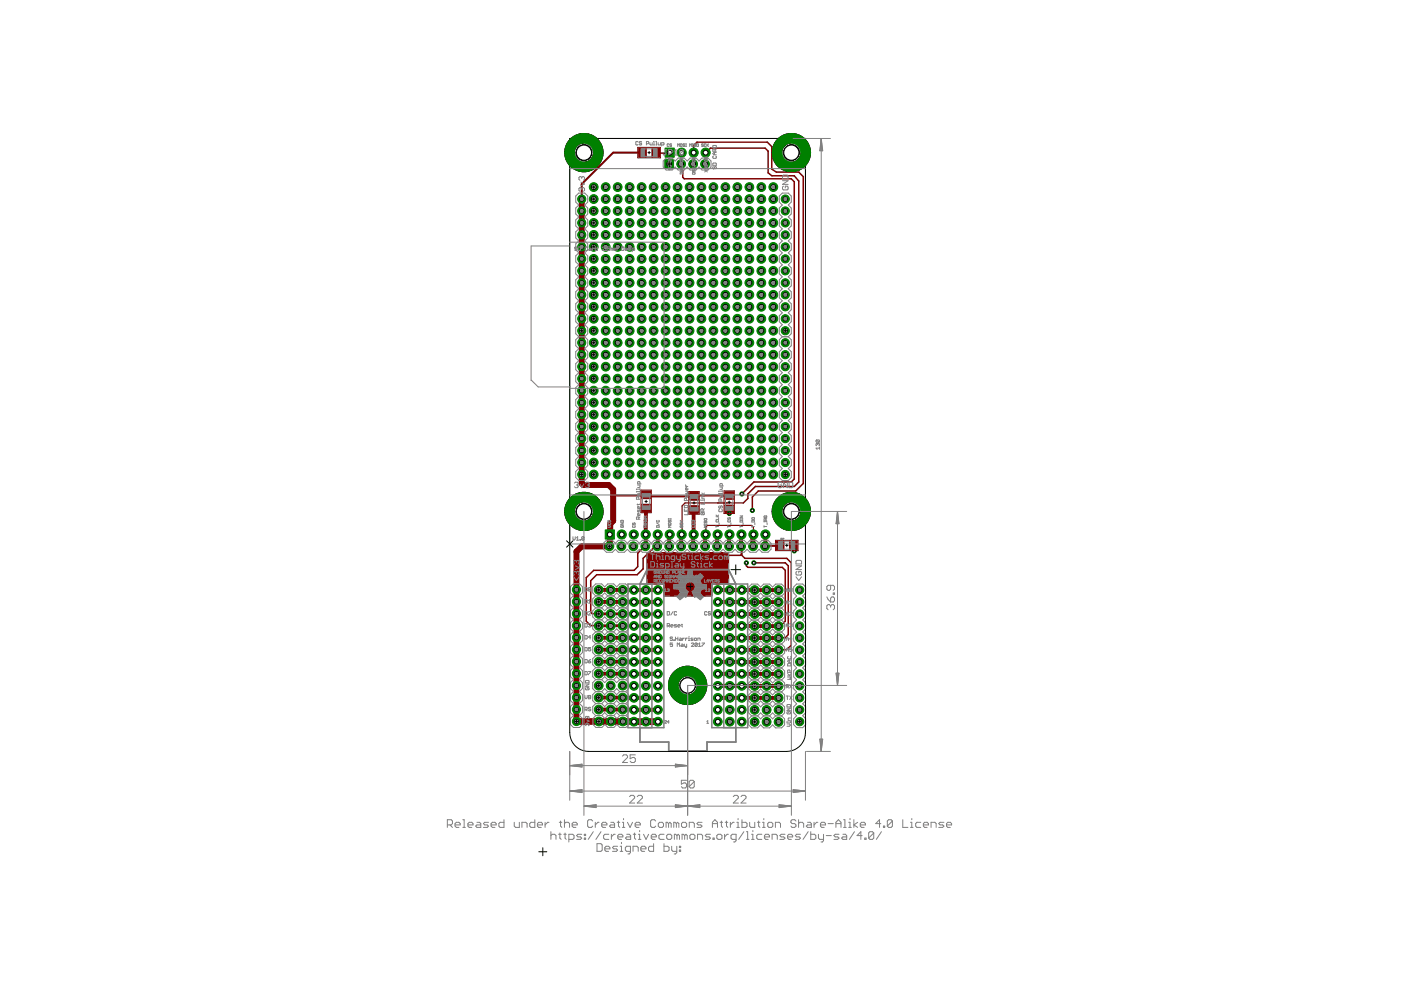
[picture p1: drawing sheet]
<svg xmlns="http://www.w3.org/2000/svg" width="297mm" height="210mm" viewBox="0 0 297 210" stroke-linecap="round" stroke-linejoin="round" font-family="sans-serif">
<g fill="#000080" stroke="#000080" stroke-width=".21">
<path d="M137.2 117.2h17.3v6.6h-17.3z"/>
<path d="M140.8 123.8h10.1v2.6h-10.1z"/>
</g>
<g fill="#000080" stroke="#000080" stroke-width=".21">
<path d="M143 142.3a4.1 4.1 0 0 1 6.4 1.1 4.1 4.1 0 0 1-2.6 5.9 4.1 4.1 0 0 1-5.1-4h2.1a2.03 2.03 0 0 1 2.9-1.7 2.03 2.03 0 0 1 .3 3.4 2.03 2.03 0 0 1-3.2-1.3v-.4h-2.1a3.9 3.9 0 0 1 1.3-3z" fill-rule="evenodd"/>
<path d="M121.1 29.4a4.1 4.1 0 0 1 6.3 1 4.1 4.1 0 0 1-2.6 5.9 4.1 4.1 0 0 1-5.1-3.9h2.1a2.03 2.03 0 0 1 2.9-1.8 2.03 2.03 0 0 1 .3 3.4 2.03 2.03 0 0 1-3.2-1.3v-.3h-2.1a4 4 0 0 1 1.4-3z" fill-rule="evenodd"/>
<path d="M165 29.4a4.1 4.1 0 0 1 6.4 1 4.1 4.1 0 0 1-2.6 5.9 4.1 4.1 0 0 1-5.1-3.9h2.1a2.03 2.03 0 0 1 2.9-1.8 2.03 2.03 0 0 1 .3 3.4 2.03 2.03 0 0 1-3.2-1.3v-.3h-2.1a4 4 0 0 1 1.3-3z" fill-rule="evenodd"/>
<path d="M121.1 105.5a4.1 4.1 0 0 1 6.3 1 4.1 4.1 0 0 1-2.6 5.9 4.1 4.1 0 0 1-5.1-4h2.1a2.03 2.03 0 0 1 3-1.7 2.03 2.03 0 0 1 .2 3.4 2.03 2.03 0 0 1-3.2-1.3v-.4h-2.1a4 4 0 0 1 1.4-2.9z" fill-rule="evenodd"/>
<path d="M165 105.5a4.1 4.1 0 0 1 6.3 1 4.1 4.1 0 0 1-2.5 5.9 4.1 4.1 0 0 1-5.1-4h2.1a2.03 2.03 0 0 1 2.9-1.7 2.03 2.03 0 0 1 .3 3.4 2.03 2.03 0 0 1-3.2-1.3v-.4h-2.1a4 4 0 0 1 1.3-2.9z" fill-rule="evenodd"/>
</g>
<g fill="#800000" stroke="#800000" stroke-width=".21">
<path d="M136.1 104.1h1.8v1.6h-1.8z"/>
<path d="M136.1 106.9h1.8v1.6h-1.8z"/>
<path d="M146.2 104.4h1.9v1.6h-1.9z"/>
<path d="M146.2 107.2h1.9v1.6h-1.9z"/>
<path d="M153.7 104.3h1.8v1.6h-1.8z"/>
<path d="M153.7 107.1h1.8v1.6h-1.8z"/>
<path d="M138.2 31.5h1.6v1.8h-1.6z"/>
<path d="M135.4 31.5h1.6v1.8h-1.6z"/>
<path d="M164.6 114.7h1.6v1.9h-1.6z"/>
<path d="M167.4 114.7h1.6v1.9h-1.6z"/>
</g>
<g fill="none" stroke="#800000" stroke-width=".83">
<path d="M129.3 115.7l-.1 .1M136.9 105.1l.1-.2 .3 .3M137 107.7l-.2 8.1M139.4 113.3l-.1 2.5M142 113.3l-.1 2.5M144.5 113.3l-.1 2.5M147.2 108l-.2 7.8M149.6 113.3l-.1 2.5M152.1 113.3l-.1 2.5M154.7 113.3l-.1 2.5M157.2 113.3l-.1 2.5M159.7 113.3v2.5l-.2-.1v-2.1"/>
<path d="M162.3 113.3l-.1 2.5M126.9 137.8h12.6M126.9 135.2l12.6 .1M126.9 127.6h12.6M126.9 125.1h12.6M134.4 125.1h.1M134.4 127.6h.1M152.2 137.8h12.9M152.2 135.3h12.9M152.2 132.7h12.9M152.2 130.2h12.9M152.2 127.6l12.9 .1"/>
<path d="M152.2 125.1h12.9M160 137.8h.1M160 135.3h.1M160 132.7h.1M160 130.2h.1M160 127.6v.1M160 125.1h.1M126.9 147.9l12.6 .1M126.9 142.8l12.6 .1M126.9 140.3h12.6M126.9 150.5h12.6M132 147.9v.1"/>
<path d="M152.2 148h12.9M152.2 145.4h12.9M152.2 142.9h12.9M152.2 140.3l12.9 .1M157.3 140.3v.1M160 142.9h.1"/>
</g>
<g fill="none" stroke="#800000" stroke-width=".32">
<path d="M139 32.4l2.9 .1M144.4 34.8v.9l.4 .5v1.4l.3 .3h22.7l.6 .6v63.1l-.6 .6h-8l-2.5 2.5M147.1 32.4v-1.5l.7-.8h14.9l.9 1v4.8l1 .6h4.8l.9 .9v65.1l-1.6 1.6h-7.9l-1.3 1.3v2.8M149.7 32.4l.9-1h11.6l.7 .6v4.6l.7 .7h4.8l1 1.1v63.8l-1 .9h-8.3l-1.5 1.6v1l-1 .9M136.7 116l-1.5 1.3v2.8l-.7 .8h-8.6l-1.6 1.6v9.2l.9 1h1.7M139.3 115.8h-.4l-2.5 2.6v2.2l-1.3 1.3h-8.6l-1.3 1.2v6.7l.4 .3 1.3 .1M152.2 106.6h1.9M157.2 113.3v4.2l-.2 .3h-14.6M157.3 113.4v4.4l.6 .6h8.9l1 .9v17.5l-1 1h-1.7M158.2 119.3v.7l.4 .3h7.3l.6 .6v10.8l-1 1h-.4M159.8 119.3h6.7l.6 .7v14.6l-.6 .6-1.4 .1M168.2 115.7l.2 1.1"/>
<path d="M165.2 137.7l.3 .1M165.1 142.9h.1"/>
</g>
<path d="M142 113.3l-.2 .3v3.5l.6 .7M149.6 113.3l.1-1.6 .3-.3h9.4l.3 .4v1.5M152.2 106.6h-7l-.6 .7-.1 6M154.1 106.6h3.5M157.2 113.3l.1 .1" fill="none" stroke="#800000" stroke-width=".25"/>
<path d="M136.2 32.4h-6.2l-6.7 6.6v3.2M142 32.4l-.1 2.4M144.5 32.4l-.1 2.4M147.1 32.4l-.1 2.4M149.7 32.4l-.1 2.3-.1 .1M130 105.1h6.9M136.8 115.8l-.1 .2M154.6 107.9l.1 .5-.1 .5M154.6 105.1l-17.3 .1M165.4 115.7h-3.1" fill="none" stroke="#800000" stroke-width=".42"/>
<path d="M123.3 42.2v60.3l.4 .3h5.4l.9 1v6.6l-.6 .7-.1 4.6M129.2 115.8h-5.9l-1.1 1.1v36.1" fill="none" stroke="#800000" stroke-width="1.3"/>
<path d="M122.2 153h12.6M134.6 153h-.2h5.1" fill="none" stroke="#800000" stroke-width="1.4"/>
<path d="M126.9 130.2h12.6M129.5 132.7h.1M132 132.7h7.5M132 132.7h.1M132 132.7h-5.1M134.6 130.2h-.2" fill="none" stroke="#800000" stroke-width=".61"/>
<path d="M128.3 112.4h2v1.9h-2z" fill="#008000" stroke="#008000" stroke-width=".21"/>
<circle cx="129.3" cy="113.3" r=".51" fill="#fff" stroke="#000" stroke-width=".21"/>
<circle cx="162.3" cy="113.3" r=".97" fill="#008000" stroke="#008000" stroke-width=".21"/>
<circle cx="162.3" cy="113.3" r=".51" fill="#fff" stroke="#000" stroke-width=".21"/>
<circle cx="131.8" cy="113.3" r=".97" fill="#008000" stroke="#008000" stroke-width=".21"/>
<circle cx="131.8" cy="113.3" r=".51" fill="#fff" stroke="#000" stroke-width=".21"/>
<circle cx="134.4" cy="113.3" r=".97" fill="#008000" stroke="#008000" stroke-width=".21"/>
<circle cx="134.4" cy="113.3" r=".51" fill="#fff" stroke="#000" stroke-width=".21"/>
<circle cx="136.9" cy="113.3" r=".97" fill="#008000" stroke="#008000" stroke-width=".21"/>
<circle cx="136.9" cy="113.3" r=".51" fill="#fff" stroke="#000" stroke-width=".21"/>
<circle cx="139.4" cy="113.3" r=".97" fill="#008000" stroke="#008000" stroke-width=".21"/>
<circle cx="139.4" cy="113.3" r=".51" fill="#fff" stroke="#000" stroke-width=".21"/>
<circle cx="142" cy="113.3" r=".97" fill="#008000" stroke="#008000" stroke-width=".21"/>
<circle cx="142" cy="113.3" r=".51" fill="#fff" stroke="#000" stroke-width=".21"/>
<circle cx="144.5" cy="113.3" r=".97" fill="#008000" stroke="#008000" stroke-width=".21"/>
<circle cx="144.5" cy="113.3" r=".51" fill="#fff" stroke="#000" stroke-width=".21"/>
<circle cx="147.1" cy="113.3" r=".97" fill="#008000" stroke="#008000" stroke-width=".21"/>
<circle cx="147.1" cy="113.3" r=".51" fill="#fff" stroke="#000" stroke-width=".21"/>
<circle cx="149.6" cy="113.3" r=".97" fill="#008000" stroke="#008000" stroke-width=".21"/>
<circle cx="149.6" cy="113.3" r=".51" fill="#fff" stroke="#000" stroke-width=".21"/>
<circle cx="152.1" cy="113.3" r=".97" fill="#008000" stroke="#008000" stroke-width=".21"/>
<circle cx="152.1" cy="113.3" r=".51" fill="#fff" stroke="#000" stroke-width=".21"/>
<circle cx="154.7" cy="113.3" r=".97" fill="#008000" stroke="#008000" stroke-width=".21"/>
<circle cx="154.7" cy="113.3" r=".51" fill="#fff" stroke="#000" stroke-width=".21"/>
<circle cx="157.2" cy="113.3" r=".97" fill="#008000" stroke="#008000" stroke-width=".21"/>
<circle cx="157.2" cy="113.3" r=".51" fill="#fff" stroke="#000" stroke-width=".21"/>
<circle cx="159.7" cy="113.3" r=".97" fill="#008000" stroke="#008000" stroke-width=".21"/>
<circle cx="159.7" cy="113.3" r=".51" fill="#fff" stroke="#000" stroke-width=".21"/>
<path d="M141 31.4h2v1.9h-2z" fill="#008000" stroke="#008000" stroke-width=".21"/>
<circle cx="142" cy="32.4" r=".51" fill="#fff" stroke="#000" stroke-width=".21"/>
<circle cx="144.5" cy="32.4" r=".97" fill="#008000" stroke="#008000" stroke-width=".21"/>
<circle cx="144.5" cy="32.4" r=".51" fill="#fff" stroke="#000" stroke-width=".21"/>
<circle cx="147.1" cy="32.4" r=".97" fill="#008000" stroke="#008000" stroke-width=".21"/>
<circle cx="147.1" cy="32.4" r=".51" fill="#fff" stroke="#000" stroke-width=".21"/>
<circle cx="149.6" cy="32.4" r=".97" fill="#008000" stroke="#008000" stroke-width=".21"/>
<circle cx="149.6" cy="32.4" r=".51" fill="#fff" stroke="#000" stroke-width=".21"/>
<circle cx="154.7" cy="153" r=".93" fill="#008000" stroke="#008000" stroke-width=".21"/>
<circle cx="154.7" cy="153" r=".51" fill="#fff" stroke="#000" stroke-width=".21"/>
<circle cx="154.7" cy="150.5" r=".93" fill="#008000" stroke="#008000" stroke-width=".21"/>
<circle cx="154.7" cy="150.5" r=".51" fill="#fff" stroke="#000" stroke-width=".21"/>
<circle cx="154.7" cy="148" r=".93" fill="#008000" stroke="#008000" stroke-width=".21"/>
<circle cx="154.7" cy="148" r=".51" fill="#fff" stroke="#000" stroke-width=".21"/>
<circle cx="154.7" cy="145.4" r=".93" fill="#008000" stroke="#008000" stroke-width=".21"/>
<circle cx="154.7" cy="145.4" r=".51" fill="#fff" stroke="#000" stroke-width=".21"/>
<circle cx="154.7" cy="142.9" r=".93" fill="#008000" stroke="#008000" stroke-width=".21"/>
<circle cx="154.7" cy="142.9" r=".51" fill="#fff" stroke="#000" stroke-width=".21"/>
<circle cx="154.7" cy="140.3" r=".93" fill="#008000" stroke="#008000" stroke-width=".21"/>
<circle cx="154.7" cy="140.3" r=".51" fill="#fff" stroke="#000" stroke-width=".21"/>
<circle cx="154.7" cy="137.8" r=".93" fill="#008000" stroke="#008000" stroke-width=".21"/>
<circle cx="154.7" cy="137.8" r=".51" fill="#fff" stroke="#000" stroke-width=".21"/>
<circle cx="154.7" cy="135.3" r=".93" fill="#008000" stroke="#008000" stroke-width=".21"/>
<circle cx="154.7" cy="135.3" r=".51" fill="#fff" stroke="#000" stroke-width=".21"/>
<circle cx="154.7" cy="132.7" r=".93" fill="#008000" stroke="#008000" stroke-width=".21"/>
<circle cx="154.7" cy="132.7" r=".51" fill="#fff" stroke="#000" stroke-width=".21"/>
<circle cx="154.7" cy="130.2" r=".93" fill="#008000" stroke="#008000" stroke-width=".21"/>
<circle cx="154.7" cy="130.2" r=".51" fill="#fff" stroke="#000" stroke-width=".21"/>
<circle cx="154.7" cy="127.6" r=".93" fill="#008000" stroke="#008000" stroke-width=".21"/>
<circle cx="154.7" cy="127.6" r=".51" fill="#fff" stroke="#000" stroke-width=".21"/>
<circle cx="154.7" cy="125.1" r=".93" fill="#008000" stroke="#008000" stroke-width=".21"/>
<circle cx="154.7" cy="125.1" r=".51" fill="#fff" stroke="#000" stroke-width=".21"/>
<circle cx="136.9" cy="125.1" r=".93" fill="#008000" stroke="#008000" stroke-width=".21"/>
<circle cx="136.9" cy="125.1" r=".51" fill="#fff" stroke="#000" stroke-width=".21"/>
<circle cx="136.9" cy="127.6" r=".93" fill="#008000" stroke="#008000" stroke-width=".21"/>
<circle cx="136.9" cy="127.6" r=".51" fill="#fff" stroke="#000" stroke-width=".21"/>
<circle cx="136.9" cy="130.2" r=".93" fill="#008000" stroke="#008000" stroke-width=".21"/>
<circle cx="136.9" cy="130.2" r=".51" fill="#fff" stroke="#000" stroke-width=".21"/>
<circle cx="136.9" cy="132.7" r=".93" fill="#008000" stroke="#008000" stroke-width=".21"/>
<circle cx="136.9" cy="132.7" r=".51" fill="#fff" stroke="#000" stroke-width=".21"/>
<circle cx="136.9" cy="135.3" r=".93" fill="#008000" stroke="#008000" stroke-width=".21"/>
<circle cx="136.9" cy="135.3" r=".51" fill="#fff" stroke="#000" stroke-width=".21"/>
<circle cx="136.9" cy="137.8" r=".93" fill="#008000" stroke="#008000" stroke-width=".21"/>
<circle cx="136.9" cy="137.8" r=".51" fill="#fff" stroke="#000" stroke-width=".21"/>
<circle cx="136.9" cy="140.3" r=".93" fill="#008000" stroke="#008000" stroke-width=".21"/>
<circle cx="136.9" cy="140.3" r=".51" fill="#fff" stroke="#000" stroke-width=".21"/>
<circle cx="136.9" cy="142.9" r=".93" fill="#008000" stroke="#008000" stroke-width=".21"/>
<circle cx="136.9" cy="142.9" r=".51" fill="#fff" stroke="#000" stroke-width=".21"/>
<circle cx="136.9" cy="145.4" r=".93" fill="#008000" stroke="#008000" stroke-width=".21"/>
<circle cx="136.9" cy="145.4" r=".51" fill="#fff" stroke="#000" stroke-width=".21"/>
<circle cx="136.9" cy="148" r=".93" fill="#008000" stroke="#008000" stroke-width=".21"/>
<circle cx="136.9" cy="148" r=".51" fill="#fff" stroke="#000" stroke-width=".21"/>
<circle cx="136.9" cy="150.5" r=".93" fill="#008000" stroke="#008000" stroke-width=".21"/>
<circle cx="136.9" cy="150.5" r=".51" fill="#fff" stroke="#000" stroke-width=".21"/>
<circle cx="136.9" cy="153" r=".93" fill="#008000" stroke="#008000" stroke-width=".21"/>
<circle cx="136.9" cy="153" r=".51" fill="#fff" stroke="#000" stroke-width=".21"/>
<circle cx="157.3" cy="153" r=".93" fill="#008000" stroke="#008000" stroke-width=".21"/>
<circle cx="157.3" cy="153" r=".51" fill="#fff" stroke="#000" stroke-width=".21"/>
<circle cx="157.3" cy="150.5" r=".93" fill="#008000" stroke="#008000" stroke-width=".21"/>
<circle cx="157.3" cy="150.5" r=".51" fill="#fff" stroke="#000" stroke-width=".21"/>
<circle cx="157.3" cy="148" r=".93" fill="#008000" stroke="#008000" stroke-width=".21"/>
<circle cx="157.3" cy="148" r=".51" fill="#fff" stroke="#000" stroke-width=".21"/>
<circle cx="157.3" cy="145.4" r=".93" fill="#008000" stroke="#008000" stroke-width=".21"/>
<circle cx="157.3" cy="145.4" r=".51" fill="#fff" stroke="#000" stroke-width=".21"/>
<circle cx="157.3" cy="142.9" r=".93" fill="#008000" stroke="#008000" stroke-width=".21"/>
<circle cx="157.3" cy="142.9" r=".51" fill="#fff" stroke="#000" stroke-width=".21"/>
<circle cx="157.3" cy="140.3" r=".93" fill="#008000" stroke="#008000" stroke-width=".21"/>
<circle cx="157.3" cy="140.3" r=".51" fill="#fff" stroke="#000" stroke-width=".21"/>
<circle cx="157.3" cy="137.8" r=".93" fill="#008000" stroke="#008000" stroke-width=".21"/>
<circle cx="157.3" cy="137.8" r=".51" fill="#fff" stroke="#000" stroke-width=".21"/>
<circle cx="157.3" cy="135.3" r=".93" fill="#008000" stroke="#008000" stroke-width=".21"/>
<circle cx="157.3" cy="135.3" r=".51" fill="#fff" stroke="#000" stroke-width=".21"/>
<circle cx="157.3" cy="132.7" r=".93" fill="#008000" stroke="#008000" stroke-width=".21"/>
<circle cx="157.3" cy="132.7" r=".51" fill="#fff" stroke="#000" stroke-width=".21"/>
<circle cx="157.3" cy="130.2" r=".93" fill="#008000" stroke="#008000" stroke-width=".21"/>
<circle cx="157.3" cy="130.2" r=".51" fill="#fff" stroke="#000" stroke-width=".21"/>
<circle cx="157.3" cy="127.6" r=".93" fill="#008000" stroke="#008000" stroke-width=".21"/>
<circle cx="157.3" cy="127.6" r=".51" fill="#fff" stroke="#000" stroke-width=".21"/>
<circle cx="157.3" cy="125.1" r=".93" fill="#008000" stroke="#008000" stroke-width=".21"/>
<circle cx="157.3" cy="125.1" r=".51" fill="#fff" stroke="#000" stroke-width=".21"/>
<circle cx="139.5" cy="125.1" r=".93" fill="#008000" stroke="#008000" stroke-width=".21"/>
<circle cx="139.5" cy="125.1" r=".51" fill="#fff" stroke="#000" stroke-width=".21"/>
<circle cx="139.5" cy="127.6" r=".93" fill="#008000" stroke="#008000" stroke-width=".21"/>
<circle cx="139.5" cy="127.6" r=".51" fill="#fff" stroke="#000" stroke-width=".21"/>
<circle cx="139.5" cy="130.2" r=".93" fill="#008000" stroke="#008000" stroke-width=".21"/>
<circle cx="139.5" cy="130.2" r=".51" fill="#fff" stroke="#000" stroke-width=".21"/>
<circle cx="139.5" cy="132.7" r=".93" fill="#008000" stroke="#008000" stroke-width=".21"/>
<circle cx="139.5" cy="132.7" r=".51" fill="#fff" stroke="#000" stroke-width=".21"/>
<circle cx="139.5" cy="135.3" r=".93" fill="#008000" stroke="#008000" stroke-width=".21"/>
<circle cx="139.5" cy="135.3" r=".51" fill="#fff" stroke="#000" stroke-width=".21"/>
<circle cx="139.5" cy="137.8" r=".93" fill="#008000" stroke="#008000" stroke-width=".21"/>
<circle cx="139.5" cy="137.8" r=".51" fill="#fff" stroke="#000" stroke-width=".21"/>
<circle cx="139.5" cy="140.3" r=".93" fill="#008000" stroke="#008000" stroke-width=".21"/>
<circle cx="139.5" cy="140.3" r=".51" fill="#fff" stroke="#000" stroke-width=".21"/>
<circle cx="139.5" cy="142.9" r=".93" fill="#008000" stroke="#008000" stroke-width=".21"/>
<circle cx="139.5" cy="142.9" r=".51" fill="#fff" stroke="#000" stroke-width=".21"/>
<circle cx="139.5" cy="145.4" r=".93" fill="#008000" stroke="#008000" stroke-width=".21"/>
<circle cx="139.5" cy="145.4" r=".51" fill="#fff" stroke="#000" stroke-width=".21"/>
<circle cx="139.5" cy="148" r=".93" fill="#008000" stroke="#008000" stroke-width=".21"/>
<circle cx="139.5" cy="148" r=".51" fill="#fff" stroke="#000" stroke-width=".21"/>
<circle cx="139.5" cy="150.5" r=".93" fill="#008000" stroke="#008000" stroke-width=".21"/>
<circle cx="139.5" cy="150.5" r=".51" fill="#fff" stroke="#000" stroke-width=".21"/>
<circle cx="139.5" cy="153" r=".93" fill="#008000" stroke="#008000" stroke-width=".21"/>
<circle cx="139.5" cy="153" r=".51" fill="#fff" stroke="#000" stroke-width=".21"/>
<circle cx="152.2" cy="153" r=".93" fill="#008000" stroke="#008000" stroke-width=".21"/>
<circle cx="152.2" cy="153" r=".51" fill="#fff" stroke="#000" stroke-width=".21"/>
<circle cx="152.2" cy="150.5" r=".93" fill="#008000" stroke="#008000" stroke-width=".21"/>
<circle cx="152.2" cy="150.5" r=".51" fill="#fff" stroke="#000" stroke-width=".21"/>
<circle cx="152.2" cy="148" r=".93" fill="#008000" stroke="#008000" stroke-width=".21"/>
<circle cx="152.2" cy="148" r=".51" fill="#fff" stroke="#000" stroke-width=".21"/>
<circle cx="152.2" cy="145.4" r=".93" fill="#008000" stroke="#008000" stroke-width=".21"/>
<circle cx="152.2" cy="145.4" r=".51" fill="#fff" stroke="#000" stroke-width=".21"/>
<circle cx="152.2" cy="142.9" r=".93" fill="#008000" stroke="#008000" stroke-width=".21"/>
<circle cx="152.2" cy="142.9" r=".51" fill="#fff" stroke="#000" stroke-width=".21"/>
<circle cx="152.2" cy="140.3" r=".93" fill="#008000" stroke="#008000" stroke-width=".21"/>
<circle cx="152.2" cy="140.3" r=".51" fill="#fff" stroke="#000" stroke-width=".21"/>
<circle cx="152.2" cy="137.8" r=".93" fill="#008000" stroke="#008000" stroke-width=".21"/>
<circle cx="152.2" cy="137.8" r=".51" fill="#fff" stroke="#000" stroke-width=".21"/>
<circle cx="152.2" cy="135.3" r=".93" fill="#008000" stroke="#008000" stroke-width=".21"/>
<circle cx="152.2" cy="135.3" r=".51" fill="#fff" stroke="#000" stroke-width=".21"/>
<circle cx="152.2" cy="132.7" r=".93" fill="#008000" stroke="#008000" stroke-width=".21"/>
<circle cx="152.2" cy="132.7" r=".51" fill="#fff" stroke="#000" stroke-width=".21"/>
<circle cx="152.2" cy="130.2" r=".93" fill="#008000" stroke="#008000" stroke-width=".21"/>
<circle cx="152.2" cy="130.2" r=".51" fill="#fff" stroke="#000" stroke-width=".21"/>
<circle cx="152.2" cy="127.6" r=".93" fill="#008000" stroke="#008000" stroke-width=".21"/>
<circle cx="152.2" cy="127.6" r=".51" fill="#fff" stroke="#000" stroke-width=".21"/>
<circle cx="152.2" cy="125.1" r=".93" fill="#008000" stroke="#008000" stroke-width=".21"/>
<circle cx="152.2" cy="125.1" r=".51" fill="#fff" stroke="#000" stroke-width=".21"/>
<circle cx="134.4" cy="125.1" r=".93" fill="#008000" stroke="#008000" stroke-width=".21"/>
<circle cx="134.4" cy="125.1" r=".51" fill="#fff" stroke="#000" stroke-width=".21"/>
<circle cx="134.4" cy="127.6" r=".93" fill="#008000" stroke="#008000" stroke-width=".21"/>
<circle cx="134.4" cy="127.6" r=".51" fill="#fff" stroke="#000" stroke-width=".21"/>
<circle cx="134.4" cy="130.2" r=".93" fill="#008000" stroke="#008000" stroke-width=".21"/>
<circle cx="134.4" cy="130.2" r=".51" fill="#fff" stroke="#000" stroke-width=".21"/>
<circle cx="134.4" cy="132.7" r=".93" fill="#008000" stroke="#008000" stroke-width=".21"/>
<circle cx="134.4" cy="132.7" r=".51" fill="#fff" stroke="#000" stroke-width=".21"/>
<circle cx="134.4" cy="135.3" r=".93" fill="#008000" stroke="#008000" stroke-width=".21"/>
<circle cx="134.4" cy="135.3" r=".51" fill="#fff" stroke="#000" stroke-width=".21"/>
<circle cx="134.4" cy="137.8" r=".93" fill="#008000" stroke="#008000" stroke-width=".21"/>
<circle cx="134.4" cy="137.8" r=".51" fill="#fff" stroke="#000" stroke-width=".21"/>
<circle cx="134.4" cy="140.3" r=".93" fill="#008000" stroke="#008000" stroke-width=".21"/>
<circle cx="134.4" cy="140.3" r=".51" fill="#fff" stroke="#000" stroke-width=".21"/>
<circle cx="134.4" cy="142.9" r=".93" fill="#008000" stroke="#008000" stroke-width=".21"/>
<circle cx="134.4" cy="142.9" r=".51" fill="#fff" stroke="#000" stroke-width=".21"/>
<circle cx="134.4" cy="145.4" r=".93" fill="#008000" stroke="#008000" stroke-width=".21"/>
<circle cx="134.4" cy="145.4" r=".51" fill="#fff" stroke="#000" stroke-width=".21"/>
<circle cx="134.4" cy="148" r=".93" fill="#008000" stroke="#008000" stroke-width=".21"/>
<circle cx="134.4" cy="148" r=".51" fill="#fff" stroke="#000" stroke-width=".21"/>
<circle cx="134.4" cy="150.5" r=".93" fill="#008000" stroke="#008000" stroke-width=".21"/>
<circle cx="134.4" cy="150.5" r=".51" fill="#fff" stroke="#000" stroke-width=".21"/>
<circle cx="134.4" cy="153" r=".93" fill="#008000" stroke="#008000" stroke-width=".21"/>
<circle cx="134.4" cy="153" r=".51" fill="#fff" stroke="#000" stroke-width=".21"/>
<circle cx="122.2" cy="153" r=".87" fill="#008000" stroke="#008000" stroke-width=".21"/>
<circle cx="122.2" cy="153" r=".44" fill="#fff" stroke="#000" stroke-width=".21"/>
<circle cx="122.2" cy="150.4" r=".87" fill="#008000" stroke="#008000" stroke-width=".21"/>
<circle cx="122.2" cy="150.4" r=".44" fill="#fff" stroke="#000" stroke-width=".21"/>
<circle cx="122.2" cy="147.9" r=".87" fill="#008000" stroke="#008000" stroke-width=".21"/>
<circle cx="122.2" cy="147.9" r=".44" fill="#fff" stroke="#000" stroke-width=".21"/>
<circle cx="122.2" cy="145.4" r=".87" fill="#008000" stroke="#008000" stroke-width=".21"/>
<circle cx="122.2" cy="145.4" r=".44" fill="#fff" stroke="#000" stroke-width=".21"/>
<circle cx="122.2" cy="142.8" r=".87" fill="#008000" stroke="#008000" stroke-width=".21"/>
<circle cx="122.2" cy="142.8" r=".44" fill="#fff" stroke="#000" stroke-width=".21"/>
<circle cx="122.2" cy="140.3" r=".87" fill="#008000" stroke="#008000" stroke-width=".21"/>
<circle cx="122.2" cy="140.3" r=".44" fill="#fff" stroke="#000" stroke-width=".21"/>
<circle cx="122.2" cy="137.7" r=".87" fill="#008000" stroke="#008000" stroke-width=".21"/>
<circle cx="122.2" cy="137.7" r=".44" fill="#fff" stroke="#000" stroke-width=".21"/>
<circle cx="122.2" cy="135.2" r=".87" fill="#008000" stroke="#008000" stroke-width=".21"/>
<circle cx="122.2" cy="135.2" r=".44" fill="#fff" stroke="#000" stroke-width=".21"/>
<circle cx="122.2" cy="132.7" r=".87" fill="#008000" stroke="#008000" stroke-width=".21"/>
<circle cx="122.2" cy="132.7" r=".44" fill="#fff" stroke="#000" stroke-width=".21"/>
<circle cx="122.2" cy="130.1" r=".87" fill="#008000" stroke="#008000" stroke-width=".21"/>
<circle cx="122.2" cy="130.1" r=".44" fill="#fff" stroke="#000" stroke-width=".21"/>
<circle cx="122.2" cy="127.6" r=".87" fill="#008000" stroke="#008000" stroke-width=".21"/>
<circle cx="122.2" cy="127.6" r=".44" fill="#fff" stroke="#000" stroke-width=".21"/>
<circle cx="122.2" cy="125" r=".87" fill="#008000" stroke="#008000" stroke-width=".21"/>
<circle cx="122.2" cy="125" r=".44" fill="#fff" stroke="#000" stroke-width=".21"/>
<circle cx="123.3" cy="100.6" r=".87" fill="#008000" stroke="#008000" stroke-width=".21"/>
<circle cx="123.3" cy="100.6" r=".44" fill="#fff" stroke="#000" stroke-width=".21"/>
<circle cx="123.3" cy="98.1" r=".87" fill="#008000" stroke="#008000" stroke-width=".21"/>
<circle cx="123.3" cy="98.1" r=".44" fill="#fff" stroke="#000" stroke-width=".21"/>
<circle cx="123.3" cy="95.5" r=".87" fill="#008000" stroke="#008000" stroke-width=".21"/>
<circle cx="123.3" cy="95.5" r=".44" fill="#fff" stroke="#000" stroke-width=".21"/>
<circle cx="123.3" cy="93" r=".87" fill="#008000" stroke="#008000" stroke-width=".21"/>
<circle cx="123.3" cy="93" r=".44" fill="#fff" stroke="#000" stroke-width=".21"/>
<circle cx="123.3" cy="90.4" r=".87" fill="#008000" stroke="#008000" stroke-width=".21"/>
<circle cx="123.3" cy="90.4" r=".44" fill="#fff" stroke="#000" stroke-width=".21"/>
<circle cx="123.3" cy="87.9" r=".87" fill="#008000" stroke="#008000" stroke-width=".21"/>
<circle cx="123.3" cy="87.9" r=".44" fill="#fff" stroke="#000" stroke-width=".21"/>
<circle cx="123.3" cy="85.4" r=".87" fill="#008000" stroke="#008000" stroke-width=".21"/>
<circle cx="123.3" cy="85.4" r=".44" fill="#fff" stroke="#000" stroke-width=".21"/>
<circle cx="123.3" cy="82.8" r=".87" fill="#008000" stroke="#008000" stroke-width=".21"/>
<circle cx="123.3" cy="82.8" r=".44" fill="#fff" stroke="#000" stroke-width=".21"/>
<circle cx="123.3" cy="80.3" r=".87" fill="#008000" stroke="#008000" stroke-width=".21"/>
<circle cx="123.3" cy="80.3" r=".44" fill="#fff" stroke="#000" stroke-width=".21"/>
<circle cx="123.3" cy="77.7" r=".87" fill="#008000" stroke="#008000" stroke-width=".21"/>
<circle cx="123.3" cy="77.7" r=".44" fill="#fff" stroke="#000" stroke-width=".21"/>
<circle cx="123.3" cy="75.2" r=".87" fill="#008000" stroke="#008000" stroke-width=".21"/>
<circle cx="123.3" cy="75.2" r=".44" fill="#fff" stroke="#000" stroke-width=".21"/>
<circle cx="123.3" cy="72.7" r=".87" fill="#008000" stroke="#008000" stroke-width=".21"/>
<circle cx="123.3" cy="72.7" r=".44" fill="#fff" stroke="#000" stroke-width=".21"/>
<circle cx="125.9" cy="100.6" r=".93" fill="#008000" stroke="#008000" stroke-width=".21"/>
<circle cx="125.9" cy="100.6" r=".51" fill="#fff" stroke="#000" stroke-width=".21"/>
<circle cx="128.4" cy="100.6" r=".93" fill="#008000" stroke="#008000" stroke-width=".21"/>
<circle cx="128.4" cy="100.6" r=".51" fill="#fff" stroke="#000" stroke-width=".21"/>
<circle cx="131" cy="100.6" r=".93" fill="#008000" stroke="#008000" stroke-width=".21"/>
<circle cx="131" cy="100.6" r=".51" fill="#fff" stroke="#000" stroke-width=".21"/>
<circle cx="133.5" cy="100.6" r=".93" fill="#008000" stroke="#008000" stroke-width=".21"/>
<circle cx="133.5" cy="100.6" r=".51" fill="#fff" stroke="#000" stroke-width=".21"/>
<circle cx="136" cy="100.6" r=".93" fill="#008000" stroke="#008000" stroke-width=".21"/>
<circle cx="136" cy="100.6" r=".51" fill="#fff" stroke="#000" stroke-width=".21"/>
<circle cx="138.6" cy="100.6" r=".93" fill="#008000" stroke="#008000" stroke-width=".21"/>
<circle cx="138.6" cy="100.6" r=".51" fill="#fff" stroke="#000" stroke-width=".21"/>
<circle cx="141.1" cy="100.6" r=".93" fill="#008000" stroke="#008000" stroke-width=".21"/>
<circle cx="141.1" cy="100.6" r=".51" fill="#fff" stroke="#000" stroke-width=".21"/>
<circle cx="143.7" cy="100.6" r=".93" fill="#008000" stroke="#008000" stroke-width=".21"/>
<circle cx="143.7" cy="100.6" r=".51" fill="#fff" stroke="#000" stroke-width=".21"/>
<circle cx="146.2" cy="100.6" r=".93" fill="#008000" stroke="#008000" stroke-width=".21"/>
<circle cx="146.2" cy="100.6" r=".51" fill="#fff" stroke="#000" stroke-width=".21"/>
<circle cx="148.7" cy="100.6" r=".93" fill="#008000" stroke="#008000" stroke-width=".21"/>
<circle cx="148.7" cy="100.6" r=".51" fill="#fff" stroke="#000" stroke-width=".21"/>
<circle cx="151.3" cy="100.6" r=".93" fill="#008000" stroke="#008000" stroke-width=".21"/>
<circle cx="151.3" cy="100.6" r=".51" fill="#fff" stroke="#000" stroke-width=".21"/>
<circle cx="153.8" cy="100.6" r=".93" fill="#008000" stroke="#008000" stroke-width=".21"/>
<circle cx="153.8" cy="100.6" r=".51" fill="#fff" stroke="#000" stroke-width=".21"/>
<circle cx="156.3" cy="100.6" r=".93" fill="#008000" stroke="#008000" stroke-width=".21"/>
<circle cx="156.3" cy="100.6" r=".51" fill="#fff" stroke="#000" stroke-width=".21"/>
<circle cx="158.9" cy="100.6" r=".93" fill="#008000" stroke="#008000" stroke-width=".21"/>
<circle cx="158.9" cy="100.6" r=".51" fill="#fff" stroke="#000" stroke-width=".21"/>
<circle cx="161.4" cy="100.6" r=".93" fill="#008000" stroke="#008000" stroke-width=".21"/>
<circle cx="161.4" cy="100.6" r=".51" fill="#fff" stroke="#000" stroke-width=".21"/>
<circle cx="164" cy="100.6" r=".93" fill="#008000" stroke="#008000" stroke-width=".21"/>
<circle cx="164" cy="100.6" r=".51" fill="#fff" stroke="#000" stroke-width=".21"/>
<circle cx="125.9" cy="98.1" r=".93" fill="#008000" stroke="#008000" stroke-width=".21"/>
<circle cx="125.9" cy="98.1" r=".51" fill="#fff" stroke="#000" stroke-width=".21"/>
<circle cx="128.4" cy="98.1" r=".93" fill="#008000" stroke="#008000" stroke-width=".21"/>
<circle cx="128.4" cy="98.1" r=".51" fill="#fff" stroke="#000" stroke-width=".21"/>
<circle cx="131" cy="98.1" r=".93" fill="#008000" stroke="#008000" stroke-width=".21"/>
<circle cx="131" cy="98.1" r=".51" fill="#fff" stroke="#000" stroke-width=".21"/>
<circle cx="133.5" cy="98.1" r=".93" fill="#008000" stroke="#008000" stroke-width=".21"/>
<circle cx="133.5" cy="98.1" r=".51" fill="#fff" stroke="#000" stroke-width=".21"/>
<circle cx="136" cy="98.1" r=".93" fill="#008000" stroke="#008000" stroke-width=".21"/>
<circle cx="136" cy="98.1" r=".51" fill="#fff" stroke="#000" stroke-width=".21"/>
<circle cx="138.6" cy="98.1" r=".93" fill="#008000" stroke="#008000" stroke-width=".21"/>
<circle cx="138.6" cy="98.1" r=".51" fill="#fff" stroke="#000" stroke-width=".21"/>
<circle cx="141.1" cy="98.1" r=".93" fill="#008000" stroke="#008000" stroke-width=".21"/>
<circle cx="141.1" cy="98.1" r=".51" fill="#fff" stroke="#000" stroke-width=".21"/>
<circle cx="143.7" cy="98.1" r=".93" fill="#008000" stroke="#008000" stroke-width=".21"/>
<circle cx="143.7" cy="98.1" r=".51" fill="#fff" stroke="#000" stroke-width=".21"/>
<circle cx="146.2" cy="98.1" r=".93" fill="#008000" stroke="#008000" stroke-width=".21"/>
<circle cx="146.2" cy="98.1" r=".51" fill="#fff" stroke="#000" stroke-width=".21"/>
<circle cx="148.7" cy="98.1" r=".93" fill="#008000" stroke="#008000" stroke-width=".21"/>
<circle cx="148.7" cy="98.1" r=".51" fill="#fff" stroke="#000" stroke-width=".21"/>
<circle cx="151.3" cy="98.1" r=".93" fill="#008000" stroke="#008000" stroke-width=".21"/>
<circle cx="151.3" cy="98.1" r=".51" fill="#fff" stroke="#000" stroke-width=".21"/>
<circle cx="153.8" cy="98.1" r=".93" fill="#008000" stroke="#008000" stroke-width=".21"/>
<circle cx="153.8" cy="98.1" r=".51" fill="#fff" stroke="#000" stroke-width=".21"/>
<circle cx="156.3" cy="98.1" r=".93" fill="#008000" stroke="#008000" stroke-width=".21"/>
<circle cx="156.3" cy="98.1" r=".51" fill="#fff" stroke="#000" stroke-width=".21"/>
<circle cx="158.9" cy="98.1" r=".93" fill="#008000" stroke="#008000" stroke-width=".21"/>
<circle cx="158.9" cy="98.1" r=".51" fill="#fff" stroke="#000" stroke-width=".21"/>
<circle cx="161.4" cy="98.1" r=".93" fill="#008000" stroke="#008000" stroke-width=".21"/>
<circle cx="161.4" cy="98.1" r=".51" fill="#fff" stroke="#000" stroke-width=".21"/>
<circle cx="164" cy="98.1" r=".93" fill="#008000" stroke="#008000" stroke-width=".21"/>
<circle cx="164" cy="98.1" r=".51" fill="#fff" stroke="#000" stroke-width=".21"/>
<circle cx="125.9" cy="95.5" r=".93" fill="#008000" stroke="#008000" stroke-width=".21"/>
<circle cx="125.9" cy="95.5" r=".51" fill="#fff" stroke="#000" stroke-width=".21"/>
<circle cx="128.4" cy="95.5" r=".93" fill="#008000" stroke="#008000" stroke-width=".21"/>
<circle cx="128.4" cy="95.5" r=".51" fill="#fff" stroke="#000" stroke-width=".21"/>
<circle cx="131" cy="95.5" r=".93" fill="#008000" stroke="#008000" stroke-width=".21"/>
<circle cx="131" cy="95.5" r=".51" fill="#fff" stroke="#000" stroke-width=".21"/>
<circle cx="133.5" cy="95.5" r=".93" fill="#008000" stroke="#008000" stroke-width=".21"/>
<circle cx="133.5" cy="95.5" r=".51" fill="#fff" stroke="#000" stroke-width=".21"/>
<circle cx="136" cy="95.5" r=".93" fill="#008000" stroke="#008000" stroke-width=".21"/>
<circle cx="136" cy="95.5" r=".51" fill="#fff" stroke="#000" stroke-width=".21"/>
<circle cx="138.6" cy="95.5" r=".93" fill="#008000" stroke="#008000" stroke-width=".21"/>
<circle cx="138.6" cy="95.5" r=".51" fill="#fff" stroke="#000" stroke-width=".21"/>
<circle cx="141.1" cy="95.5" r=".93" fill="#008000" stroke="#008000" stroke-width=".21"/>
<circle cx="141.1" cy="95.5" r=".51" fill="#fff" stroke="#000" stroke-width=".21"/>
<circle cx="143.7" cy="95.5" r=".93" fill="#008000" stroke="#008000" stroke-width=".21"/>
<circle cx="143.7" cy="95.5" r=".51" fill="#fff" stroke="#000" stroke-width=".21"/>
<circle cx="146.2" cy="95.5" r=".93" fill="#008000" stroke="#008000" stroke-width=".21"/>
<circle cx="146.2" cy="95.5" r=".51" fill="#fff" stroke="#000" stroke-width=".21"/>
<circle cx="148.7" cy="95.5" r=".93" fill="#008000" stroke="#008000" stroke-width=".21"/>
<circle cx="148.7" cy="95.5" r=".51" fill="#fff" stroke="#000" stroke-width=".21"/>
<circle cx="151.3" cy="95.5" r=".93" fill="#008000" stroke="#008000" stroke-width=".21"/>
<circle cx="151.3" cy="95.5" r=".51" fill="#fff" stroke="#000" stroke-width=".21"/>
<circle cx="153.8" cy="95.5" r=".93" fill="#008000" stroke="#008000" stroke-width=".21"/>
<circle cx="153.8" cy="95.5" r=".51" fill="#fff" stroke="#000" stroke-width=".21"/>
<circle cx="156.3" cy="95.5" r=".93" fill="#008000" stroke="#008000" stroke-width=".21"/>
<circle cx="156.3" cy="95.5" r=".51" fill="#fff" stroke="#000" stroke-width=".21"/>
<circle cx="158.9" cy="95.5" r=".93" fill="#008000" stroke="#008000" stroke-width=".21"/>
<circle cx="158.9" cy="95.5" r=".51" fill="#fff" stroke="#000" stroke-width=".21"/>
<circle cx="161.4" cy="95.5" r=".93" fill="#008000" stroke="#008000" stroke-width=".21"/>
<circle cx="161.4" cy="95.5" r=".51" fill="#fff" stroke="#000" stroke-width=".21"/>
<circle cx="164" cy="95.5" r=".93" fill="#008000" stroke="#008000" stroke-width=".21"/>
<circle cx="164" cy="95.5" r=".51" fill="#fff" stroke="#000" stroke-width=".21"/>
<circle cx="129.2" cy="115.8" r=".93" fill="#008000" stroke="#008000" stroke-width=".21"/>
<circle cx="129.2" cy="115.8" r=".51" fill="#fff" stroke="#000" stroke-width=".21"/>
<circle cx="131.7" cy="115.8" r=".93" fill="#008000" stroke="#008000" stroke-width=".21"/>
<circle cx="131.7" cy="115.8" r=".51" fill="#fff" stroke="#000" stroke-width=".21"/>
<circle cx="134.3" cy="115.8" r=".93" fill="#008000" stroke="#008000" stroke-width=".21"/>
<circle cx="134.3" cy="115.8" r=".51" fill="#fff" stroke="#000" stroke-width=".21"/>
<circle cx="136.8" cy="115.8" r=".93" fill="#008000" stroke="#008000" stroke-width=".21"/>
<circle cx="136.8" cy="115.8" r=".51" fill="#fff" stroke="#000" stroke-width=".21"/>
<circle cx="139.3" cy="115.8" r=".93" fill="#008000" stroke="#008000" stroke-width=".21"/>
<circle cx="139.3" cy="115.8" r=".51" fill="#fff" stroke="#000" stroke-width=".21"/>
<circle cx="141.9" cy="115.8" r=".93" fill="#008000" stroke="#008000" stroke-width=".21"/>
<circle cx="141.9" cy="115.8" r=".51" fill="#fff" stroke="#000" stroke-width=".21"/>
<circle cx="144.4" cy="115.8" r=".93" fill="#008000" stroke="#008000" stroke-width=".21"/>
<circle cx="144.4" cy="115.8" r=".51" fill="#fff" stroke="#000" stroke-width=".21"/>
<circle cx="147" cy="115.8" r=".93" fill="#008000" stroke="#008000" stroke-width=".21"/>
<circle cx="147" cy="115.8" r=".51" fill="#fff" stroke="#000" stroke-width=".21"/>
<circle cx="149.5" cy="115.8" r=".93" fill="#008000" stroke="#008000" stroke-width=".21"/>
<circle cx="149.5" cy="115.8" r=".51" fill="#fff" stroke="#000" stroke-width=".21"/>
<circle cx="152" cy="115.8" r=".93" fill="#008000" stroke="#008000" stroke-width=".21"/>
<circle cx="152" cy="115.8" r=".51" fill="#fff" stroke="#000" stroke-width=".21"/>
<circle cx="154.6" cy="115.8" r=".93" fill="#008000" stroke="#008000" stroke-width=".21"/>
<circle cx="154.6" cy="115.8" r=".51" fill="#fff" stroke="#000" stroke-width=".21"/>
<circle cx="157.1" cy="115.8" r=".93" fill="#008000" stroke="#008000" stroke-width=".21"/>
<circle cx="157.1" cy="115.8" r=".51" fill="#fff" stroke="#000" stroke-width=".21"/>
<circle cx="159.7" cy="115.8" r=".93" fill="#008000" stroke="#008000" stroke-width=".21"/>
<circle cx="159.7" cy="115.8" r=".51" fill="#fff" stroke="#000" stroke-width=".21"/>
<circle cx="162.2" cy="115.8" r=".93" fill="#008000" stroke="#008000" stroke-width=".21"/>
<circle cx="162.2" cy="115.8" r=".51" fill="#fff" stroke="#000" stroke-width=".21"/>
<path d="M140.9 33.8h1.9v1.9h-1.9z" fill="#008000" stroke="#008000" stroke-width=".21"/>
<circle cx="141.9" cy="34.8" r=".51" fill="#fff" stroke="#000" stroke-width=".21"/>
<circle cx="144.4" cy="34.8" r=".93" fill="#008000" stroke="#008000" stroke-width=".21"/>
<circle cx="144.4" cy="34.8" r=".51" fill="#fff" stroke="#000" stroke-width=".21"/>
<circle cx="147" cy="34.8" r=".93" fill="#008000" stroke="#008000" stroke-width=".21"/>
<circle cx="147" cy="34.8" r=".51" fill="#fff" stroke="#000" stroke-width=".21"/>
<circle cx="149.5" cy="34.8" r=".93" fill="#008000" stroke="#008000" stroke-width=".21"/>
<circle cx="149.5" cy="34.8" r=".51" fill="#fff" stroke="#000" stroke-width=".21"/>
<circle cx="160" cy="125.1" r=".93" fill="#008000" stroke="#008000" stroke-width=".21"/>
<circle cx="160" cy="125.1" r=".51" fill="#fff" stroke="#000" stroke-width=".21"/>
<circle cx="162.5" cy="125.1" r=".93" fill="#008000" stroke="#008000" stroke-width=".21"/>
<circle cx="162.5" cy="125.1" r=".51" fill="#fff" stroke="#000" stroke-width=".21"/>
<circle cx="165.1" cy="125.1" r=".93" fill="#008000" stroke="#008000" stroke-width=".21"/>
<circle cx="165.1" cy="125.1" r=".51" fill="#fff" stroke="#000" stroke-width=".21"/>
<circle cx="160" cy="127.7" r=".93" fill="#008000" stroke="#008000" stroke-width=".21"/>
<circle cx="160" cy="127.7" r=".51" fill="#fff" stroke="#000" stroke-width=".21"/>
<circle cx="162.5" cy="127.7" r=".93" fill="#008000" stroke="#008000" stroke-width=".21"/>
<circle cx="162.5" cy="127.7" r=".51" fill="#fff" stroke="#000" stroke-width=".21"/>
<circle cx="165.1" cy="127.7" r=".93" fill="#008000" stroke="#008000" stroke-width=".21"/>
<circle cx="165.1" cy="127.7" r=".51" fill="#fff" stroke="#000" stroke-width=".21"/>
<circle cx="160" cy="130.2" r=".93" fill="#008000" stroke="#008000" stroke-width=".21"/>
<circle cx="160" cy="130.2" r=".51" fill="#fff" stroke="#000" stroke-width=".21"/>
<circle cx="162.5" cy="130.2" r=".93" fill="#008000" stroke="#008000" stroke-width=".21"/>
<circle cx="162.5" cy="130.2" r=".51" fill="#fff" stroke="#000" stroke-width=".21"/>
<circle cx="165.1" cy="130.2" r=".93" fill="#008000" stroke="#008000" stroke-width=".21"/>
<circle cx="165.1" cy="130.2" r=".51" fill="#fff" stroke="#000" stroke-width=".21"/>
<circle cx="160" cy="132.7" r=".93" fill="#008000" stroke="#008000" stroke-width=".21"/>
<circle cx="160" cy="132.7" r=".51" fill="#fff" stroke="#000" stroke-width=".21"/>
<circle cx="162.5" cy="132.7" r=".93" fill="#008000" stroke="#008000" stroke-width=".21"/>
<circle cx="162.5" cy="132.7" r=".51" fill="#fff" stroke="#000" stroke-width=".21"/>
<circle cx="165.1" cy="132.7" r=".93" fill="#008000" stroke="#008000" stroke-width=".21"/>
<circle cx="165.1" cy="132.7" r=".51" fill="#fff" stroke="#000" stroke-width=".21"/>
<circle cx="160" cy="135.3" r=".93" fill="#008000" stroke="#008000" stroke-width=".21"/>
<circle cx="160" cy="135.3" r=".51" fill="#fff" stroke="#000" stroke-width=".21"/>
<circle cx="162.5" cy="135.3" r=".93" fill="#008000" stroke="#008000" stroke-width=".21"/>
<circle cx="162.5" cy="135.3" r=".51" fill="#fff" stroke="#000" stroke-width=".21"/>
<circle cx="165.1" cy="135.3" r=".93" fill="#008000" stroke="#008000" stroke-width=".21"/>
<circle cx="165.1" cy="135.3" r=".51" fill="#fff" stroke="#000" stroke-width=".21"/>
<circle cx="160" cy="137.8" r=".93" fill="#008000" stroke="#008000" stroke-width=".21"/>
<circle cx="160" cy="137.8" r=".51" fill="#fff" stroke="#000" stroke-width=".21"/>
<circle cx="162.5" cy="137.8" r=".93" fill="#008000" stroke="#008000" stroke-width=".21"/>
<circle cx="162.5" cy="137.8" r=".51" fill="#fff" stroke="#000" stroke-width=".21"/>
<circle cx="165.1" cy="137.8" r=".93" fill="#008000" stroke="#008000" stroke-width=".21"/>
<circle cx="165.1" cy="137.8" r=".51" fill="#fff" stroke="#000" stroke-width=".21"/>
<circle cx="160" cy="140.4" r=".93" fill="#008000" stroke="#008000" stroke-width=".21"/>
<circle cx="160" cy="140.4" r=".51" fill="#fff" stroke="#000" stroke-width=".21"/>
<circle cx="162.5" cy="140.4" r=".93" fill="#008000" stroke="#008000" stroke-width=".21"/>
<circle cx="162.5" cy="140.4" r=".51" fill="#fff" stroke="#000" stroke-width=".21"/>
<circle cx="165.1" cy="140.4" r=".93" fill="#008000" stroke="#008000" stroke-width=".21"/>
<circle cx="165.1" cy="140.4" r=".51" fill="#fff" stroke="#000" stroke-width=".21"/>
<circle cx="160" cy="142.9" r=".93" fill="#008000" stroke="#008000" stroke-width=".21"/>
<circle cx="160" cy="142.9" r=".51" fill="#fff" stroke="#000" stroke-width=".21"/>
<circle cx="162.5" cy="142.9" r=".93" fill="#008000" stroke="#008000" stroke-width=".21"/>
<circle cx="162.5" cy="142.9" r=".51" fill="#fff" stroke="#000" stroke-width=".21"/>
<circle cx="165.1" cy="142.9" r=".93" fill="#008000" stroke="#008000" stroke-width=".21"/>
<circle cx="165.1" cy="142.9" r=".51" fill="#fff" stroke="#000" stroke-width=".21"/>
<circle cx="160" cy="145.4" r=".93" fill="#008000" stroke="#008000" stroke-width=".21"/>
<circle cx="160" cy="145.4" r=".51" fill="#fff" stroke="#000" stroke-width=".21"/>
<circle cx="162.5" cy="145.4" r=".93" fill="#008000" stroke="#008000" stroke-width=".21"/>
<circle cx="162.5" cy="145.4" r=".51" fill="#fff" stroke="#000" stroke-width=".21"/>
<circle cx="165.1" cy="145.4" r=".93" fill="#008000" stroke="#008000" stroke-width=".21"/>
<circle cx="165.1" cy="145.4" r=".51" fill="#fff" stroke="#000" stroke-width=".21"/>
<circle cx="160" cy="148" r=".93" fill="#008000" stroke="#008000" stroke-width=".21"/>
<circle cx="160" cy="148" r=".51" fill="#fff" stroke="#000" stroke-width=".21"/>
<circle cx="162.5" cy="148" r=".93" fill="#008000" stroke="#008000" stroke-width=".21"/>
<circle cx="162.5" cy="148" r=".51" fill="#fff" stroke="#000" stroke-width=".21"/>
<circle cx="165.1" cy="148" r=".93" fill="#008000" stroke="#008000" stroke-width=".21"/>
<circle cx="165.1" cy="148" r=".51" fill="#fff" stroke="#000" stroke-width=".21"/>
<circle cx="160" cy="150.5" r=".93" fill="#008000" stroke="#008000" stroke-width=".21"/>
<circle cx="160" cy="150.5" r=".51" fill="#fff" stroke="#000" stroke-width=".21"/>
<circle cx="162.5" cy="150.5" r=".93" fill="#008000" stroke="#008000" stroke-width=".21"/>
<circle cx="162.5" cy="150.5" r=".51" fill="#fff" stroke="#000" stroke-width=".21"/>
<circle cx="165.1" cy="150.5" r=".93" fill="#008000" stroke="#008000" stroke-width=".21"/>
<circle cx="165.1" cy="150.5" r=".51" fill="#fff" stroke="#000" stroke-width=".21"/>
<circle cx="160" cy="153.1" r=".93" fill="#008000" stroke="#008000" stroke-width=".21"/>
<circle cx="160" cy="153.1" r=".51" fill="#fff" stroke="#000" stroke-width=".21"/>
<circle cx="162.5" cy="153.1" r=".93" fill="#008000" stroke="#008000" stroke-width=".21"/>
<circle cx="162.5" cy="153.1" r=".51" fill="#fff" stroke="#000" stroke-width=".21"/>
<circle cx="165.1" cy="153.1" r=".93" fill="#008000" stroke="#008000" stroke-width=".21"/>
<circle cx="165.1" cy="153.1" r=".51" fill="#fff" stroke="#000" stroke-width=".21"/>
<circle cx="127" cy="153" r=".93" fill="#008000" stroke="#008000" stroke-width=".21"/>
<circle cx="127" cy="153" r=".51" fill="#fff" stroke="#000" stroke-width=".21"/>
<circle cx="129.5" cy="153" r=".93" fill="#008000" stroke="#008000" stroke-width=".21"/>
<circle cx="129.5" cy="153" r=".51" fill="#fff" stroke="#000" stroke-width=".21"/>
<circle cx="132.1" cy="153" r=".93" fill="#008000" stroke="#008000" stroke-width=".21"/>
<circle cx="132.1" cy="153" r=".51" fill="#fff" stroke="#000" stroke-width=".21"/>
<circle cx="126.9" cy="150.5" r=".93" fill="#008000" stroke="#008000" stroke-width=".21"/>
<circle cx="126.9" cy="150.5" r=".51" fill="#fff" stroke="#000" stroke-width=".21"/>
<circle cx="129.5" cy="150.5" r=".93" fill="#008000" stroke="#008000" stroke-width=".21"/>
<circle cx="129.5" cy="150.5" r=".51" fill="#fff" stroke="#000" stroke-width=".21"/>
<circle cx="132" cy="150.5" r=".93" fill="#008000" stroke="#008000" stroke-width=".21"/>
<circle cx="132" cy="150.5" r=".51" fill="#fff" stroke="#000" stroke-width=".21"/>
<circle cx="126.9" cy="147.9" r=".93" fill="#008000" stroke="#008000" stroke-width=".21"/>
<circle cx="126.9" cy="147.9" r=".51" fill="#fff" stroke="#000" stroke-width=".21"/>
<circle cx="129.5" cy="147.9" r=".93" fill="#008000" stroke="#008000" stroke-width=".21"/>
<circle cx="129.5" cy="147.9" r=".51" fill="#fff" stroke="#000" stroke-width=".21"/>
<circle cx="132" cy="147.9" r=".93" fill="#008000" stroke="#008000" stroke-width=".21"/>
<circle cx="132" cy="147.9" r=".51" fill="#fff" stroke="#000" stroke-width=".21"/>
<circle cx="126.9" cy="145.4" r=".93" fill="#008000" stroke="#008000" stroke-width=".21"/>
<circle cx="126.9" cy="145.4" r=".51" fill="#fff" stroke="#000" stroke-width=".21"/>
<circle cx="129.5" cy="145.4" r=".93" fill="#008000" stroke="#008000" stroke-width=".21"/>
<circle cx="129.5" cy="145.4" r=".51" fill="#fff" stroke="#000" stroke-width=".21"/>
<circle cx="132" cy="145.4" r=".93" fill="#008000" stroke="#008000" stroke-width=".21"/>
<circle cx="132" cy="145.4" r=".51" fill="#fff" stroke="#000" stroke-width=".21"/>
<circle cx="126.9" cy="142.8" r=".93" fill="#008000" stroke="#008000" stroke-width=".21"/>
<circle cx="126.9" cy="142.8" r=".51" fill="#fff" stroke="#000" stroke-width=".21"/>
<circle cx="129.5" cy="142.8" r=".93" fill="#008000" stroke="#008000" stroke-width=".21"/>
<circle cx="129.5" cy="142.8" r=".51" fill="#fff" stroke="#000" stroke-width=".21"/>
<circle cx="132" cy="142.8" r=".93" fill="#008000" stroke="#008000" stroke-width=".21"/>
<circle cx="132" cy="142.8" r=".51" fill="#fff" stroke="#000" stroke-width=".21"/>
<circle cx="126.9" cy="140.3" r=".93" fill="#008000" stroke="#008000" stroke-width=".21"/>
<circle cx="126.9" cy="140.3" r=".51" fill="#fff" stroke="#000" stroke-width=".21"/>
<circle cx="129.5" cy="140.3" r=".93" fill="#008000" stroke="#008000" stroke-width=".21"/>
<circle cx="129.5" cy="140.3" r=".51" fill="#fff" stroke="#000" stroke-width=".21"/>
<circle cx="132" cy="140.3" r=".93" fill="#008000" stroke="#008000" stroke-width=".21"/>
<circle cx="132" cy="140.3" r=".51" fill="#fff" stroke="#000" stroke-width=".21"/>
<circle cx="126.9" cy="137.8" r=".93" fill="#008000" stroke="#008000" stroke-width=".21"/>
<circle cx="126.9" cy="137.8" r=".51" fill="#fff" stroke="#000" stroke-width=".21"/>
<circle cx="129.5" cy="137.8" r=".93" fill="#008000" stroke="#008000" stroke-width=".21"/>
<circle cx="129.5" cy="137.8" r=".51" fill="#fff" stroke="#000" stroke-width=".21"/>
<circle cx="132" cy="137.8" r=".93" fill="#008000" stroke="#008000" stroke-width=".21"/>
<circle cx="132" cy="137.8" r=".51" fill="#fff" stroke="#000" stroke-width=".21"/>
<circle cx="126.9" cy="135.2" r=".93" fill="#008000" stroke="#008000" stroke-width=".21"/>
<circle cx="126.9" cy="135.2" r=".51" fill="#fff" stroke="#000" stroke-width=".21"/>
<circle cx="129.5" cy="135.2" r=".93" fill="#008000" stroke="#008000" stroke-width=".21"/>
<circle cx="129.5" cy="135.2" r=".51" fill="#fff" stroke="#000" stroke-width=".21"/>
<circle cx="132" cy="135.2" r=".93" fill="#008000" stroke="#008000" stroke-width=".21"/>
<circle cx="132" cy="135.2" r=".51" fill="#fff" stroke="#000" stroke-width=".21"/>
<circle cx="126.9" cy="132.7" r=".93" fill="#008000" stroke="#008000" stroke-width=".21"/>
<circle cx="126.9" cy="132.7" r=".51" fill="#fff" stroke="#000" stroke-width=".21"/>
<circle cx="129.5" cy="132.7" r=".93" fill="#008000" stroke="#008000" stroke-width=".21"/>
<circle cx="129.5" cy="132.7" r=".51" fill="#fff" stroke="#000" stroke-width=".21"/>
<circle cx="132" cy="132.7" r=".93" fill="#008000" stroke="#008000" stroke-width=".21"/>
<circle cx="132" cy="132.7" r=".51" fill="#fff" stroke="#000" stroke-width=".21"/>
<circle cx="126.9" cy="130.2" r=".93" fill="#008000" stroke="#008000" stroke-width=".21"/>
<circle cx="126.9" cy="130.2" r=".51" fill="#fff" stroke="#000" stroke-width=".21"/>
<circle cx="129.5" cy="130.2" r=".93" fill="#008000" stroke="#008000" stroke-width=".21"/>
<circle cx="129.5" cy="130.2" r=".51" fill="#fff" stroke="#000" stroke-width=".21"/>
<circle cx="132" cy="130.2" r=".93" fill="#008000" stroke="#008000" stroke-width=".21"/>
<circle cx="132" cy="130.2" r=".51" fill="#fff" stroke="#000" stroke-width=".21"/>
<circle cx="126.9" cy="127.6" r=".93" fill="#008000" stroke="#008000" stroke-width=".21"/>
<circle cx="126.9" cy="127.6" r=".51" fill="#fff" stroke="#000" stroke-width=".21"/>
<circle cx="129.5" cy="127.6" r=".93" fill="#008000" stroke="#008000" stroke-width=".21"/>
<circle cx="129.5" cy="127.6" r=".51" fill="#fff" stroke="#000" stroke-width=".21"/>
<circle cx="132" cy="127.6" r=".93" fill="#008000" stroke="#008000" stroke-width=".21"/>
<circle cx="132" cy="127.6" r=".51" fill="#fff" stroke="#000" stroke-width=".21"/>
<circle cx="126.9" cy="125.1" r=".93" fill="#008000" stroke="#008000" stroke-width=".21"/>
<circle cx="126.9" cy="125.1" r=".51" fill="#fff" stroke="#000" stroke-width=".21"/>
<circle cx="129.5" cy="125.1" r=".93" fill="#008000" stroke="#008000" stroke-width=".21"/>
<circle cx="129.5" cy="125.1" r=".51" fill="#fff" stroke="#000" stroke-width=".21"/>
<circle cx="132" cy="125.1" r=".93" fill="#008000" stroke="#008000" stroke-width=".21"/>
<circle cx="132" cy="125.1" r=".51" fill="#fff" stroke="#000" stroke-width=".21"/>
<circle cx="169.5" cy="153" r=".87" fill="#008000" stroke="#008000" stroke-width=".21"/>
<circle cx="169.5" cy="153" r=".44" fill="#fff" stroke="#000" stroke-width=".21"/>
<circle cx="169.5" cy="150.5" r=".87" fill="#008000" stroke="#008000" stroke-width=".21"/>
<circle cx="169.5" cy="150.5" r=".44" fill="#fff" stroke="#000" stroke-width=".21"/>
<circle cx="169.5" cy="148" r=".87" fill="#008000" stroke="#008000" stroke-width=".21"/>
<circle cx="169.5" cy="148" r=".44" fill="#fff" stroke="#000" stroke-width=".21"/>
<circle cx="169.5" cy="145.4" r=".87" fill="#008000" stroke="#008000" stroke-width=".21"/>
<circle cx="169.5" cy="145.4" r=".44" fill="#fff" stroke="#000" stroke-width=".21"/>
<circle cx="169.5" cy="142.9" r=".87" fill="#008000" stroke="#008000" stroke-width=".21"/>
<circle cx="169.5" cy="142.9" r=".44" fill="#fff" stroke="#000" stroke-width=".21"/>
<circle cx="169.5" cy="140.3" r=".87" fill="#008000" stroke="#008000" stroke-width=".21"/>
<circle cx="169.5" cy="140.3" r=".44" fill="#fff" stroke="#000" stroke-width=".21"/>
<circle cx="169.5" cy="137.8" r=".87" fill="#008000" stroke="#008000" stroke-width=".21"/>
<circle cx="169.5" cy="137.8" r=".44" fill="#fff" stroke="#000" stroke-width=".21"/>
<circle cx="169.5" cy="135.3" r=".87" fill="#008000" stroke="#008000" stroke-width=".21"/>
<circle cx="169.5" cy="135.3" r=".44" fill="#fff" stroke="#000" stroke-width=".21"/>
<circle cx="169.5" cy="132.7" r=".87" fill="#008000" stroke="#008000" stroke-width=".21"/>
<circle cx="169.5" cy="132.7" r=".44" fill="#fff" stroke="#000" stroke-width=".21"/>
<circle cx="169.5" cy="130.2" r=".87" fill="#008000" stroke="#008000" stroke-width=".21"/>
<circle cx="169.5" cy="130.2" r=".44" fill="#fff" stroke="#000" stroke-width=".21"/>
<circle cx="169.5" cy="127.6" r=".87" fill="#008000" stroke="#008000" stroke-width=".21"/>
<circle cx="169.5" cy="127.6" r=".44" fill="#fff" stroke="#000" stroke-width=".21"/>
<circle cx="169.5" cy="125.1" r=".87" fill="#008000" stroke="#008000" stroke-width=".21"/>
<circle cx="169.5" cy="125.1" r=".44" fill="#fff" stroke="#000" stroke-width=".21"/>
<circle cx="123.3" cy="70.1" r=".87" fill="#008000" stroke="#008000" stroke-width=".21"/>
<circle cx="123.3" cy="70.1" r=".44" fill="#fff" stroke="#000" stroke-width=".21"/>
<circle cx="123.3" cy="67.6" r=".87" fill="#008000" stroke="#008000" stroke-width=".21"/>
<circle cx="123.3" cy="67.6" r=".44" fill="#fff" stroke="#000" stroke-width=".21"/>
<circle cx="123.3" cy="65" r=".87" fill="#008000" stroke="#008000" stroke-width=".21"/>
<circle cx="123.3" cy="65" r=".44" fill="#fff" stroke="#000" stroke-width=".21"/>
<circle cx="123.3" cy="62.5" r=".87" fill="#008000" stroke="#008000" stroke-width=".21"/>
<circle cx="123.3" cy="62.5" r=".44" fill="#fff" stroke="#000" stroke-width=".21"/>
<circle cx="123.3" cy="60" r=".87" fill="#008000" stroke="#008000" stroke-width=".21"/>
<circle cx="123.3" cy="60" r=".44" fill="#fff" stroke="#000" stroke-width=".21"/>
<circle cx="123.3" cy="57.4" r=".87" fill="#008000" stroke="#008000" stroke-width=".21"/>
<circle cx="123.3" cy="57.4" r=".44" fill="#fff" stroke="#000" stroke-width=".21"/>
<circle cx="123.3" cy="54.9" r=".87" fill="#008000" stroke="#008000" stroke-width=".21"/>
<circle cx="123.3" cy="54.9" r=".44" fill="#fff" stroke="#000" stroke-width=".21"/>
<circle cx="123.3" cy="52.3" r=".87" fill="#008000" stroke="#008000" stroke-width=".21"/>
<circle cx="123.3" cy="52.3" r=".44" fill="#fff" stroke="#000" stroke-width=".21"/>
<circle cx="123.3" cy="49.8" r=".87" fill="#008000" stroke="#008000" stroke-width=".21"/>
<circle cx="123.3" cy="49.8" r=".44" fill="#fff" stroke="#000" stroke-width=".21"/>
<circle cx="123.3" cy="47.3" r=".87" fill="#008000" stroke="#008000" stroke-width=".21"/>
<circle cx="123.3" cy="47.3" r=".44" fill="#fff" stroke="#000" stroke-width=".21"/>
<circle cx="123.3" cy="44.7" r=".87" fill="#008000" stroke="#008000" stroke-width=".21"/>
<circle cx="123.3" cy="44.7" r=".44" fill="#fff" stroke="#000" stroke-width=".21"/>
<circle cx="123.3" cy="42.2" r=".87" fill="#008000" stroke="#008000" stroke-width=".21"/>
<circle cx="123.3" cy="42.2" r=".44" fill="#fff" stroke="#000" stroke-width=".21"/>
<circle cx="166.5" cy="100.6" r=".87" fill="#008000" stroke="#008000" stroke-width=".21"/>
<circle cx="166.5" cy="100.6" r=".44" fill="#fff" stroke="#000" stroke-width=".21"/>
<circle cx="166.5" cy="98.1" r=".87" fill="#008000" stroke="#008000" stroke-width=".21"/>
<circle cx="166.5" cy="98.1" r=".44" fill="#fff" stroke="#000" stroke-width=".21"/>
<circle cx="166.5" cy="95.5" r=".87" fill="#008000" stroke="#008000" stroke-width=".21"/>
<circle cx="166.5" cy="95.5" r=".44" fill="#fff" stroke="#000" stroke-width=".21"/>
<circle cx="166.5" cy="93" r=".87" fill="#008000" stroke="#008000" stroke-width=".21"/>
<circle cx="166.5" cy="93" r=".44" fill="#fff" stroke="#000" stroke-width=".21"/>
<circle cx="166.5" cy="90.4" r=".87" fill="#008000" stroke="#008000" stroke-width=".21"/>
<circle cx="166.5" cy="90.4" r=".44" fill="#fff" stroke="#000" stroke-width=".21"/>
<circle cx="166.5" cy="87.9" r=".87" fill="#008000" stroke="#008000" stroke-width=".21"/>
<circle cx="166.5" cy="87.9" r=".44" fill="#fff" stroke="#000" stroke-width=".21"/>
<circle cx="166.5" cy="85.4" r=".87" fill="#008000" stroke="#008000" stroke-width=".21"/>
<circle cx="166.5" cy="85.4" r=".44" fill="#fff" stroke="#000" stroke-width=".21"/>
<circle cx="166.5" cy="82.8" r=".87" fill="#008000" stroke="#008000" stroke-width=".21"/>
<circle cx="166.5" cy="82.8" r=".44" fill="#fff" stroke="#000" stroke-width=".21"/>
<circle cx="166.5" cy="80.3" r=".87" fill="#008000" stroke="#008000" stroke-width=".21"/>
<circle cx="166.5" cy="80.3" r=".44" fill="#fff" stroke="#000" stroke-width=".21"/>
<circle cx="166.5" cy="77.7" r=".87" fill="#008000" stroke="#008000" stroke-width=".21"/>
<circle cx="166.5" cy="77.7" r=".44" fill="#fff" stroke="#000" stroke-width=".21"/>
<circle cx="166.5" cy="75.2" r=".87" fill="#008000" stroke="#008000" stroke-width=".21"/>
<circle cx="166.5" cy="75.2" r=".44" fill="#fff" stroke="#000" stroke-width=".21"/>
<circle cx="166.5" cy="72.7" r=".87" fill="#008000" stroke="#008000" stroke-width=".21"/>
<circle cx="166.5" cy="72.7" r=".44" fill="#fff" stroke="#000" stroke-width=".21"/>
<circle cx="166.5" cy="70.1" r=".87" fill="#008000" stroke="#008000" stroke-width=".21"/>
<circle cx="166.5" cy="70.1" r=".44" fill="#fff" stroke="#000" stroke-width=".21"/>
<circle cx="166.5" cy="67.6" r=".87" fill="#008000" stroke="#008000" stroke-width=".21"/>
<circle cx="166.5" cy="67.6" r=".44" fill="#fff" stroke="#000" stroke-width=".21"/>
<circle cx="166.5" cy="65" r=".87" fill="#008000" stroke="#008000" stroke-width=".21"/>
<circle cx="166.5" cy="65" r=".44" fill="#fff" stroke="#000" stroke-width=".21"/>
<circle cx="166.5" cy="62.5" r=".87" fill="#008000" stroke="#008000" stroke-width=".21"/>
<circle cx="166.5" cy="62.5" r=".44" fill="#fff" stroke="#000" stroke-width=".21"/>
<circle cx="166.5" cy="60" r=".87" fill="#008000" stroke="#008000" stroke-width=".21"/>
<circle cx="166.5" cy="60" r=".44" fill="#fff" stroke="#000" stroke-width=".21"/>
<circle cx="166.5" cy="57.4" r=".87" fill="#008000" stroke="#008000" stroke-width=".21"/>
<circle cx="166.5" cy="57.4" r=".44" fill="#fff" stroke="#000" stroke-width=".21"/>
<circle cx="166.5" cy="54.9" r=".87" fill="#008000" stroke="#008000" stroke-width=".21"/>
<circle cx="166.5" cy="54.9" r=".44" fill="#fff" stroke="#000" stroke-width=".21"/>
<circle cx="166.5" cy="52.3" r=".87" fill="#008000" stroke="#008000" stroke-width=".21"/>
<circle cx="166.5" cy="52.3" r=".44" fill="#fff" stroke="#000" stroke-width=".21"/>
<circle cx="166.5" cy="49.8" r=".87" fill="#008000" stroke="#008000" stroke-width=".21"/>
<circle cx="166.5" cy="49.8" r=".44" fill="#fff" stroke="#000" stroke-width=".21"/>
<circle cx="166.5" cy="47.3" r=".87" fill="#008000" stroke="#008000" stroke-width=".21"/>
<circle cx="166.5" cy="47.3" r=".44" fill="#fff" stroke="#000" stroke-width=".21"/>
<circle cx="166.5" cy="44.7" r=".87" fill="#008000" stroke="#008000" stroke-width=".21"/>
<circle cx="166.5" cy="44.7" r=".44" fill="#fff" stroke="#000" stroke-width=".21"/>
<circle cx="166.5" cy="42.2" r=".87" fill="#008000" stroke="#008000" stroke-width=".21"/>
<circle cx="166.5" cy="42.2" r=".44" fill="#fff" stroke="#000" stroke-width=".21"/>
<circle cx="125.9" cy="93" r=".93" fill="#008000" stroke="#008000" stroke-width=".21"/>
<circle cx="125.9" cy="93" r=".51" fill="#fff" stroke="#000" stroke-width=".21"/>
<circle cx="128.4" cy="93" r=".93" fill="#008000" stroke="#008000" stroke-width=".21"/>
<circle cx="128.4" cy="93" r=".51" fill="#fff" stroke="#000" stroke-width=".21"/>
<circle cx="131" cy="93" r=".93" fill="#008000" stroke="#008000" stroke-width=".21"/>
<circle cx="131" cy="93" r=".51" fill="#fff" stroke="#000" stroke-width=".21"/>
<circle cx="133.5" cy="93" r=".93" fill="#008000" stroke="#008000" stroke-width=".21"/>
<circle cx="133.5" cy="93" r=".51" fill="#fff" stroke="#000" stroke-width=".21"/>
<circle cx="136" cy="93" r=".93" fill="#008000" stroke="#008000" stroke-width=".21"/>
<circle cx="136" cy="93" r=".51" fill="#fff" stroke="#000" stroke-width=".21"/>
<circle cx="138.6" cy="93" r=".93" fill="#008000" stroke="#008000" stroke-width=".21"/>
<circle cx="138.6" cy="93" r=".51" fill="#fff" stroke="#000" stroke-width=".21"/>
<circle cx="141.1" cy="93" r=".93" fill="#008000" stroke="#008000" stroke-width=".21"/>
<circle cx="141.1" cy="93" r=".51" fill="#fff" stroke="#000" stroke-width=".21"/>
<circle cx="143.7" cy="93" r=".93" fill="#008000" stroke="#008000" stroke-width=".21"/>
<circle cx="143.7" cy="93" r=".51" fill="#fff" stroke="#000" stroke-width=".21"/>
<circle cx="146.2" cy="93" r=".93" fill="#008000" stroke="#008000" stroke-width=".21"/>
<circle cx="146.2" cy="93" r=".51" fill="#fff" stroke="#000" stroke-width=".21"/>
<circle cx="148.7" cy="93" r=".93" fill="#008000" stroke="#008000" stroke-width=".21"/>
<circle cx="148.7" cy="93" r=".51" fill="#fff" stroke="#000" stroke-width=".21"/>
<circle cx="151.3" cy="93" r=".93" fill="#008000" stroke="#008000" stroke-width=".21"/>
<circle cx="151.3" cy="93" r=".51" fill="#fff" stroke="#000" stroke-width=".21"/>
<circle cx="153.8" cy="93" r=".93" fill="#008000" stroke="#008000" stroke-width=".21"/>
<circle cx="153.8" cy="93" r=".51" fill="#fff" stroke="#000" stroke-width=".21"/>
<circle cx="156.3" cy="93" r=".93" fill="#008000" stroke="#008000" stroke-width=".21"/>
<circle cx="156.3" cy="93" r=".51" fill="#fff" stroke="#000" stroke-width=".21"/>
<circle cx="158.9" cy="93" r=".93" fill="#008000" stroke="#008000" stroke-width=".21"/>
<circle cx="158.9" cy="93" r=".51" fill="#fff" stroke="#000" stroke-width=".21"/>
<circle cx="161.4" cy="93" r=".93" fill="#008000" stroke="#008000" stroke-width=".21"/>
<circle cx="161.4" cy="93" r=".51" fill="#fff" stroke="#000" stroke-width=".21"/>
<circle cx="164" cy="93" r=".93" fill="#008000" stroke="#008000" stroke-width=".21"/>
<circle cx="164" cy="93" r=".51" fill="#fff" stroke="#000" stroke-width=".21"/>
<circle cx="125.9" cy="90.4" r=".93" fill="#008000" stroke="#008000" stroke-width=".21"/>
<circle cx="125.9" cy="90.4" r=".51" fill="#fff" stroke="#000" stroke-width=".21"/>
<circle cx="128.4" cy="90.4" r=".93" fill="#008000" stroke="#008000" stroke-width=".21"/>
<circle cx="128.4" cy="90.4" r=".51" fill="#fff" stroke="#000" stroke-width=".21"/>
<circle cx="131" cy="90.4" r=".93" fill="#008000" stroke="#008000" stroke-width=".21"/>
<circle cx="131" cy="90.4" r=".51" fill="#fff" stroke="#000" stroke-width=".21"/>
<circle cx="133.5" cy="90.4" r=".93" fill="#008000" stroke="#008000" stroke-width=".21"/>
<circle cx="133.5" cy="90.4" r=".51" fill="#fff" stroke="#000" stroke-width=".21"/>
<circle cx="136" cy="90.4" r=".93" fill="#008000" stroke="#008000" stroke-width=".21"/>
<circle cx="136" cy="90.4" r=".51" fill="#fff" stroke="#000" stroke-width=".21"/>
<circle cx="138.6" cy="90.4" r=".93" fill="#008000" stroke="#008000" stroke-width=".21"/>
<circle cx="138.6" cy="90.4" r=".51" fill="#fff" stroke="#000" stroke-width=".21"/>
<circle cx="141.1" cy="90.4" r=".93" fill="#008000" stroke="#008000" stroke-width=".21"/>
<circle cx="141.1" cy="90.4" r=".51" fill="#fff" stroke="#000" stroke-width=".21"/>
<circle cx="143.7" cy="90.4" r=".93" fill="#008000" stroke="#008000" stroke-width=".21"/>
<circle cx="143.7" cy="90.4" r=".51" fill="#fff" stroke="#000" stroke-width=".21"/>
<circle cx="146.2" cy="90.4" r=".93" fill="#008000" stroke="#008000" stroke-width=".21"/>
<circle cx="146.2" cy="90.4" r=".51" fill="#fff" stroke="#000" stroke-width=".21"/>
<circle cx="148.7" cy="90.4" r=".93" fill="#008000" stroke="#008000" stroke-width=".21"/>
<circle cx="148.7" cy="90.4" r=".51" fill="#fff" stroke="#000" stroke-width=".21"/>
<circle cx="151.3" cy="90.4" r=".93" fill="#008000" stroke="#008000" stroke-width=".21"/>
<circle cx="151.3" cy="90.4" r=".51" fill="#fff" stroke="#000" stroke-width=".21"/>
<circle cx="153.8" cy="90.4" r=".93" fill="#008000" stroke="#008000" stroke-width=".21"/>
<circle cx="153.8" cy="90.4" r=".51" fill="#fff" stroke="#000" stroke-width=".21"/>
<circle cx="156.3" cy="90.4" r=".93" fill="#008000" stroke="#008000" stroke-width=".21"/>
<circle cx="156.3" cy="90.4" r=".51" fill="#fff" stroke="#000" stroke-width=".21"/>
<circle cx="158.9" cy="90.4" r=".93" fill="#008000" stroke="#008000" stroke-width=".21"/>
<circle cx="158.9" cy="90.4" r=".51" fill="#fff" stroke="#000" stroke-width=".21"/>
<circle cx="161.4" cy="90.4" r=".93" fill="#008000" stroke="#008000" stroke-width=".21"/>
<circle cx="161.4" cy="90.4" r=".51" fill="#fff" stroke="#000" stroke-width=".21"/>
<circle cx="164" cy="90.4" r=".93" fill="#008000" stroke="#008000" stroke-width=".21"/>
<circle cx="164" cy="90.4" r=".51" fill="#fff" stroke="#000" stroke-width=".21"/>
<circle cx="125.9" cy="87.9" r=".93" fill="#008000" stroke="#008000" stroke-width=".21"/>
<circle cx="125.9" cy="87.9" r=".51" fill="#fff" stroke="#000" stroke-width=".21"/>
<circle cx="128.4" cy="87.9" r=".93" fill="#008000" stroke="#008000" stroke-width=".21"/>
<circle cx="128.4" cy="87.9" r=".51" fill="#fff" stroke="#000" stroke-width=".21"/>
<circle cx="131" cy="87.9" r=".93" fill="#008000" stroke="#008000" stroke-width=".21"/>
<circle cx="131" cy="87.9" r=".51" fill="#fff" stroke="#000" stroke-width=".21"/>
<circle cx="133.5" cy="87.9" r=".93" fill="#008000" stroke="#008000" stroke-width=".21"/>
<circle cx="133.5" cy="87.9" r=".51" fill="#fff" stroke="#000" stroke-width=".21"/>
<circle cx="136" cy="87.9" r=".93" fill="#008000" stroke="#008000" stroke-width=".21"/>
<circle cx="136" cy="87.9" r=".51" fill="#fff" stroke="#000" stroke-width=".21"/>
<circle cx="138.6" cy="87.9" r=".93" fill="#008000" stroke="#008000" stroke-width=".21"/>
<circle cx="138.6" cy="87.9" r=".51" fill="#fff" stroke="#000" stroke-width=".21"/>
<circle cx="141.1" cy="87.9" r=".93" fill="#008000" stroke="#008000" stroke-width=".21"/>
<circle cx="141.1" cy="87.9" r=".51" fill="#fff" stroke="#000" stroke-width=".21"/>
<circle cx="143.7" cy="87.9" r=".93" fill="#008000" stroke="#008000" stroke-width=".21"/>
<circle cx="143.7" cy="87.9" r=".51" fill="#fff" stroke="#000" stroke-width=".21"/>
<circle cx="146.2" cy="87.9" r=".93" fill="#008000" stroke="#008000" stroke-width=".21"/>
<circle cx="146.2" cy="87.9" r=".51" fill="#fff" stroke="#000" stroke-width=".21"/>
<circle cx="148.7" cy="87.9" r=".93" fill="#008000" stroke="#008000" stroke-width=".21"/>
<circle cx="148.7" cy="87.9" r=".51" fill="#fff" stroke="#000" stroke-width=".21"/>
<circle cx="151.3" cy="87.9" r=".93" fill="#008000" stroke="#008000" stroke-width=".21"/>
<circle cx="151.3" cy="87.9" r=".51" fill="#fff" stroke="#000" stroke-width=".21"/>
<circle cx="153.8" cy="87.9" r=".93" fill="#008000" stroke="#008000" stroke-width=".21"/>
<circle cx="153.8" cy="87.9" r=".51" fill="#fff" stroke="#000" stroke-width=".21"/>
<circle cx="156.3" cy="87.9" r=".93" fill="#008000" stroke="#008000" stroke-width=".21"/>
<circle cx="156.3" cy="87.9" r=".51" fill="#fff" stroke="#000" stroke-width=".21"/>
<circle cx="158.9" cy="87.9" r=".93" fill="#008000" stroke="#008000" stroke-width=".21"/>
<circle cx="158.9" cy="87.9" r=".51" fill="#fff" stroke="#000" stroke-width=".21"/>
<circle cx="161.4" cy="87.9" r=".93" fill="#008000" stroke="#008000" stroke-width=".21"/>
<circle cx="161.4" cy="87.9" r=".51" fill="#fff" stroke="#000" stroke-width=".21"/>
<circle cx="164" cy="87.9" r=".93" fill="#008000" stroke="#008000" stroke-width=".21"/>
<circle cx="164" cy="87.9" r=".51" fill="#fff" stroke="#000" stroke-width=".21"/>
<circle cx="125.9" cy="85.4" r=".93" fill="#008000" stroke="#008000" stroke-width=".21"/>
<circle cx="125.9" cy="85.4" r=".51" fill="#fff" stroke="#000" stroke-width=".21"/>
<circle cx="128.4" cy="85.4" r=".93" fill="#008000" stroke="#008000" stroke-width=".21"/>
<circle cx="128.4" cy="85.4" r=".51" fill="#fff" stroke="#000" stroke-width=".21"/>
<circle cx="131" cy="85.4" r=".93" fill="#008000" stroke="#008000" stroke-width=".21"/>
<circle cx="131" cy="85.4" r=".51" fill="#fff" stroke="#000" stroke-width=".21"/>
<circle cx="133.5" cy="85.4" r=".93" fill="#008000" stroke="#008000" stroke-width=".21"/>
<circle cx="133.5" cy="85.4" r=".51" fill="#fff" stroke="#000" stroke-width=".21"/>
<circle cx="136" cy="85.4" r=".93" fill="#008000" stroke="#008000" stroke-width=".21"/>
<circle cx="136" cy="85.4" r=".51" fill="#fff" stroke="#000" stroke-width=".21"/>
<circle cx="138.6" cy="85.4" r=".93" fill="#008000" stroke="#008000" stroke-width=".21"/>
<circle cx="138.6" cy="85.4" r=".51" fill="#fff" stroke="#000" stroke-width=".21"/>
<circle cx="141.1" cy="85.4" r=".93" fill="#008000" stroke="#008000" stroke-width=".21"/>
<circle cx="141.1" cy="85.4" r=".51" fill="#fff" stroke="#000" stroke-width=".21"/>
<circle cx="143.7" cy="85.4" r=".93" fill="#008000" stroke="#008000" stroke-width=".21"/>
<circle cx="143.7" cy="85.4" r=".51" fill="#fff" stroke="#000" stroke-width=".21"/>
<circle cx="146.2" cy="85.4" r=".93" fill="#008000" stroke="#008000" stroke-width=".21"/>
<circle cx="146.2" cy="85.4" r=".51" fill="#fff" stroke="#000" stroke-width=".21"/>
<circle cx="148.7" cy="85.4" r=".93" fill="#008000" stroke="#008000" stroke-width=".21"/>
<circle cx="148.7" cy="85.4" r=".51" fill="#fff" stroke="#000" stroke-width=".21"/>
<circle cx="151.3" cy="85.4" r=".93" fill="#008000" stroke="#008000" stroke-width=".21"/>
<circle cx="151.3" cy="85.4" r=".51" fill="#fff" stroke="#000" stroke-width=".21"/>
<circle cx="153.8" cy="85.4" r=".93" fill="#008000" stroke="#008000" stroke-width=".21"/>
<circle cx="153.8" cy="85.4" r=".51" fill="#fff" stroke="#000" stroke-width=".21"/>
<circle cx="156.3" cy="85.4" r=".93" fill="#008000" stroke="#008000" stroke-width=".21"/>
<circle cx="156.3" cy="85.4" r=".51" fill="#fff" stroke="#000" stroke-width=".21"/>
<circle cx="158.9" cy="85.4" r=".93" fill="#008000" stroke="#008000" stroke-width=".21"/>
<circle cx="158.9" cy="85.4" r=".51" fill="#fff" stroke="#000" stroke-width=".21"/>
<circle cx="161.4" cy="85.4" r=".93" fill="#008000" stroke="#008000" stroke-width=".21"/>
<circle cx="161.4" cy="85.4" r=".51" fill="#fff" stroke="#000" stroke-width=".21"/>
<circle cx="164" cy="85.4" r=".93" fill="#008000" stroke="#008000" stroke-width=".21"/>
<circle cx="164" cy="85.4" r=".51" fill="#fff" stroke="#000" stroke-width=".21"/>
<circle cx="125.9" cy="82.8" r=".93" fill="#008000" stroke="#008000" stroke-width=".21"/>
<circle cx="125.9" cy="82.8" r=".51" fill="#fff" stroke="#000" stroke-width=".21"/>
<circle cx="128.4" cy="82.8" r=".93" fill="#008000" stroke="#008000" stroke-width=".21"/>
<circle cx="128.4" cy="82.8" r=".51" fill="#fff" stroke="#000" stroke-width=".21"/>
<circle cx="131" cy="82.8" r=".93" fill="#008000" stroke="#008000" stroke-width=".21"/>
<circle cx="131" cy="82.8" r=".51" fill="#fff" stroke="#000" stroke-width=".21"/>
<circle cx="133.5" cy="82.8" r=".93" fill="#008000" stroke="#008000" stroke-width=".21"/>
<circle cx="133.5" cy="82.8" r=".51" fill="#fff" stroke="#000" stroke-width=".21"/>
<circle cx="136" cy="82.8" r=".93" fill="#008000" stroke="#008000" stroke-width=".21"/>
<circle cx="136" cy="82.8" r=".51" fill="#fff" stroke="#000" stroke-width=".21"/>
<circle cx="138.6" cy="82.8" r=".93" fill="#008000" stroke="#008000" stroke-width=".21"/>
<circle cx="138.6" cy="82.8" r=".51" fill="#fff" stroke="#000" stroke-width=".21"/>
<circle cx="141.1" cy="82.8" r=".93" fill="#008000" stroke="#008000" stroke-width=".21"/>
<circle cx="141.1" cy="82.8" r=".51" fill="#fff" stroke="#000" stroke-width=".21"/>
<circle cx="143.7" cy="82.8" r=".93" fill="#008000" stroke="#008000" stroke-width=".21"/>
<circle cx="143.7" cy="82.8" r=".51" fill="#fff" stroke="#000" stroke-width=".21"/>
<circle cx="146.2" cy="82.8" r=".93" fill="#008000" stroke="#008000" stroke-width=".21"/>
<circle cx="146.2" cy="82.8" r=".51" fill="#fff" stroke="#000" stroke-width=".21"/>
<circle cx="148.7" cy="82.8" r=".93" fill="#008000" stroke="#008000" stroke-width=".21"/>
<circle cx="148.7" cy="82.8" r=".51" fill="#fff" stroke="#000" stroke-width=".21"/>
<circle cx="151.3" cy="82.8" r=".93" fill="#008000" stroke="#008000" stroke-width=".21"/>
<circle cx="151.3" cy="82.8" r=".51" fill="#fff" stroke="#000" stroke-width=".21"/>
<circle cx="153.8" cy="82.8" r=".93" fill="#008000" stroke="#008000" stroke-width=".21"/>
<circle cx="153.8" cy="82.8" r=".51" fill="#fff" stroke="#000" stroke-width=".21"/>
<circle cx="156.3" cy="82.8" r=".93" fill="#008000" stroke="#008000" stroke-width=".21"/>
<circle cx="156.3" cy="82.8" r=".51" fill="#fff" stroke="#000" stroke-width=".21"/>
<circle cx="158.9" cy="82.8" r=".93" fill="#008000" stroke="#008000" stroke-width=".21"/>
<circle cx="158.9" cy="82.8" r=".51" fill="#fff" stroke="#000" stroke-width=".21"/>
<circle cx="161.4" cy="82.8" r=".93" fill="#008000" stroke="#008000" stroke-width=".21"/>
<circle cx="161.4" cy="82.8" r=".51" fill="#fff" stroke="#000" stroke-width=".21"/>
<circle cx="164" cy="82.8" r=".93" fill="#008000" stroke="#008000" stroke-width=".21"/>
<circle cx="164" cy="82.8" r=".51" fill="#fff" stroke="#000" stroke-width=".21"/>
<circle cx="125.9" cy="80.3" r=".93" fill="#008000" stroke="#008000" stroke-width=".21"/>
<circle cx="125.9" cy="80.3" r=".51" fill="#fff" stroke="#000" stroke-width=".21"/>
<circle cx="128.4" cy="80.3" r=".93" fill="#008000" stroke="#008000" stroke-width=".21"/>
<circle cx="128.4" cy="80.3" r=".51" fill="#fff" stroke="#000" stroke-width=".21"/>
<circle cx="131" cy="80.3" r=".93" fill="#008000" stroke="#008000" stroke-width=".21"/>
<circle cx="131" cy="80.3" r=".51" fill="#fff" stroke="#000" stroke-width=".21"/>
<circle cx="133.5" cy="80.3" r=".93" fill="#008000" stroke="#008000" stroke-width=".21"/>
<circle cx="133.5" cy="80.3" r=".51" fill="#fff" stroke="#000" stroke-width=".21"/>
<circle cx="136" cy="80.3" r=".93" fill="#008000" stroke="#008000" stroke-width=".21"/>
<circle cx="136" cy="80.3" r=".51" fill="#fff" stroke="#000" stroke-width=".21"/>
<circle cx="138.6" cy="80.3" r=".93" fill="#008000" stroke="#008000" stroke-width=".21"/>
<circle cx="138.6" cy="80.3" r=".51" fill="#fff" stroke="#000" stroke-width=".21"/>
<circle cx="141.1" cy="80.3" r=".93" fill="#008000" stroke="#008000" stroke-width=".21"/>
<circle cx="141.1" cy="80.3" r=".51" fill="#fff" stroke="#000" stroke-width=".21"/>
<circle cx="143.7" cy="80.3" r=".93" fill="#008000" stroke="#008000" stroke-width=".21"/>
<circle cx="143.7" cy="80.3" r=".51" fill="#fff" stroke="#000" stroke-width=".21"/>
<circle cx="146.2" cy="80.3" r=".93" fill="#008000" stroke="#008000" stroke-width=".21"/>
<circle cx="146.2" cy="80.3" r=".51" fill="#fff" stroke="#000" stroke-width=".21"/>
<circle cx="148.7" cy="80.3" r=".93" fill="#008000" stroke="#008000" stroke-width=".21"/>
<circle cx="148.7" cy="80.3" r=".51" fill="#fff" stroke="#000" stroke-width=".21"/>
<circle cx="151.3" cy="80.3" r=".93" fill="#008000" stroke="#008000" stroke-width=".21"/>
<circle cx="151.3" cy="80.3" r=".51" fill="#fff" stroke="#000" stroke-width=".21"/>
<circle cx="153.8" cy="80.3" r=".93" fill="#008000" stroke="#008000" stroke-width=".21"/>
<circle cx="153.8" cy="80.3" r=".51" fill="#fff" stroke="#000" stroke-width=".21"/>
<circle cx="156.3" cy="80.3" r=".93" fill="#008000" stroke="#008000" stroke-width=".21"/>
<circle cx="156.3" cy="80.3" r=".51" fill="#fff" stroke="#000" stroke-width=".21"/>
<circle cx="158.9" cy="80.3" r=".93" fill="#008000" stroke="#008000" stroke-width=".21"/>
<circle cx="158.9" cy="80.3" r=".51" fill="#fff" stroke="#000" stroke-width=".21"/>
<circle cx="161.4" cy="80.3" r=".93" fill="#008000" stroke="#008000" stroke-width=".21"/>
<circle cx="161.4" cy="80.3" r=".51" fill="#fff" stroke="#000" stroke-width=".21"/>
<circle cx="164" cy="80.3" r=".93" fill="#008000" stroke="#008000" stroke-width=".21"/>
<circle cx="164" cy="80.3" r=".51" fill="#fff" stroke="#000" stroke-width=".21"/>
<circle cx="125.9" cy="77.7" r=".93" fill="#008000" stroke="#008000" stroke-width=".21"/>
<circle cx="125.9" cy="77.7" r=".51" fill="#fff" stroke="#000" stroke-width=".21"/>
<circle cx="128.4" cy="77.7" r=".93" fill="#008000" stroke="#008000" stroke-width=".21"/>
<circle cx="128.4" cy="77.7" r=".51" fill="#fff" stroke="#000" stroke-width=".21"/>
<circle cx="131" cy="77.7" r=".93" fill="#008000" stroke="#008000" stroke-width=".21"/>
<circle cx="131" cy="77.7" r=".51" fill="#fff" stroke="#000" stroke-width=".21"/>
<circle cx="133.5" cy="77.7" r=".93" fill="#008000" stroke="#008000" stroke-width=".21"/>
<circle cx="133.5" cy="77.7" r=".51" fill="#fff" stroke="#000" stroke-width=".21"/>
<circle cx="136" cy="77.7" r=".93" fill="#008000" stroke="#008000" stroke-width=".21"/>
<circle cx="136" cy="77.7" r=".51" fill="#fff" stroke="#000" stroke-width=".21"/>
<circle cx="138.6" cy="77.7" r=".93" fill="#008000" stroke="#008000" stroke-width=".21"/>
<circle cx="138.6" cy="77.7" r=".51" fill="#fff" stroke="#000" stroke-width=".21"/>
<circle cx="141.1" cy="77.7" r=".93" fill="#008000" stroke="#008000" stroke-width=".21"/>
<circle cx="141.1" cy="77.7" r=".51" fill="#fff" stroke="#000" stroke-width=".21"/>
<circle cx="143.7" cy="77.7" r=".93" fill="#008000" stroke="#008000" stroke-width=".21"/>
<circle cx="143.7" cy="77.7" r=".51" fill="#fff" stroke="#000" stroke-width=".21"/>
<circle cx="146.2" cy="77.7" r=".93" fill="#008000" stroke="#008000" stroke-width=".21"/>
<circle cx="146.2" cy="77.7" r=".51" fill="#fff" stroke="#000" stroke-width=".21"/>
<circle cx="148.7" cy="77.7" r=".93" fill="#008000" stroke="#008000" stroke-width=".21"/>
<circle cx="148.7" cy="77.7" r=".51" fill="#fff" stroke="#000" stroke-width=".21"/>
<circle cx="151.3" cy="77.7" r=".93" fill="#008000" stroke="#008000" stroke-width=".21"/>
<circle cx="151.3" cy="77.7" r=".51" fill="#fff" stroke="#000" stroke-width=".21"/>
<circle cx="153.8" cy="77.7" r=".93" fill="#008000" stroke="#008000" stroke-width=".21"/>
<circle cx="153.8" cy="77.7" r=".51" fill="#fff" stroke="#000" stroke-width=".21"/>
<circle cx="156.3" cy="77.7" r=".93" fill="#008000" stroke="#008000" stroke-width=".21"/>
<circle cx="156.3" cy="77.7" r=".51" fill="#fff" stroke="#000" stroke-width=".21"/>
<circle cx="158.9" cy="77.7" r=".93" fill="#008000" stroke="#008000" stroke-width=".21"/>
<circle cx="158.9" cy="77.7" r=".51" fill="#fff" stroke="#000" stroke-width=".21"/>
<circle cx="161.4" cy="77.7" r=".93" fill="#008000" stroke="#008000" stroke-width=".21"/>
<circle cx="161.4" cy="77.7" r=".51" fill="#fff" stroke="#000" stroke-width=".21"/>
<circle cx="164" cy="77.7" r=".93" fill="#008000" stroke="#008000" stroke-width=".21"/>
<circle cx="164" cy="77.7" r=".51" fill="#fff" stroke="#000" stroke-width=".21"/>
<circle cx="125.9" cy="75.2" r=".93" fill="#008000" stroke="#008000" stroke-width=".21"/>
<circle cx="125.9" cy="75.2" r=".51" fill="#fff" stroke="#000" stroke-width=".21"/>
<circle cx="128.4" cy="75.2" r=".93" fill="#008000" stroke="#008000" stroke-width=".21"/>
<circle cx="128.4" cy="75.2" r=".51" fill="#fff" stroke="#000" stroke-width=".21"/>
<circle cx="131" cy="75.2" r=".93" fill="#008000" stroke="#008000" stroke-width=".21"/>
<circle cx="131" cy="75.2" r=".51" fill="#fff" stroke="#000" stroke-width=".21"/>
<circle cx="133.5" cy="75.2" r=".93" fill="#008000" stroke="#008000" stroke-width=".21"/>
<circle cx="133.5" cy="75.2" r=".51" fill="#fff" stroke="#000" stroke-width=".21"/>
<circle cx="136" cy="75.2" r=".93" fill="#008000" stroke="#008000" stroke-width=".21"/>
<circle cx="136" cy="75.2" r=".51" fill="#fff" stroke="#000" stroke-width=".21"/>
<circle cx="138.6" cy="75.2" r=".93" fill="#008000" stroke="#008000" stroke-width=".21"/>
<circle cx="138.6" cy="75.2" r=".51" fill="#fff" stroke="#000" stroke-width=".21"/>
<circle cx="141.1" cy="75.2" r=".93" fill="#008000" stroke="#008000" stroke-width=".21"/>
<circle cx="141.1" cy="75.2" r=".51" fill="#fff" stroke="#000" stroke-width=".21"/>
<circle cx="143.7" cy="75.2" r=".93" fill="#008000" stroke="#008000" stroke-width=".21"/>
<circle cx="143.7" cy="75.2" r=".51" fill="#fff" stroke="#000" stroke-width=".21"/>
<circle cx="146.2" cy="75.2" r=".93" fill="#008000" stroke="#008000" stroke-width=".21"/>
<circle cx="146.2" cy="75.2" r=".51" fill="#fff" stroke="#000" stroke-width=".21"/>
<circle cx="148.7" cy="75.2" r=".93" fill="#008000" stroke="#008000" stroke-width=".21"/>
<circle cx="148.7" cy="75.2" r=".51" fill="#fff" stroke="#000" stroke-width=".21"/>
<circle cx="151.3" cy="75.2" r=".93" fill="#008000" stroke="#008000" stroke-width=".21"/>
<circle cx="151.3" cy="75.2" r=".51" fill="#fff" stroke="#000" stroke-width=".21"/>
<circle cx="153.8" cy="75.2" r=".93" fill="#008000" stroke="#008000" stroke-width=".21"/>
<circle cx="153.8" cy="75.2" r=".51" fill="#fff" stroke="#000" stroke-width=".21"/>
<circle cx="156.3" cy="75.2" r=".93" fill="#008000" stroke="#008000" stroke-width=".21"/>
<circle cx="156.3" cy="75.2" r=".51" fill="#fff" stroke="#000" stroke-width=".21"/>
<circle cx="158.9" cy="75.2" r=".93" fill="#008000" stroke="#008000" stroke-width=".21"/>
<circle cx="158.9" cy="75.2" r=".51" fill="#fff" stroke="#000" stroke-width=".21"/>
<circle cx="161.4" cy="75.2" r=".93" fill="#008000" stroke="#008000" stroke-width=".21"/>
<circle cx="161.4" cy="75.2" r=".51" fill="#fff" stroke="#000" stroke-width=".21"/>
<circle cx="164" cy="75.2" r=".93" fill="#008000" stroke="#008000" stroke-width=".21"/>
<circle cx="164" cy="75.2" r=".51" fill="#fff" stroke="#000" stroke-width=".21"/>
<circle cx="125.9" cy="72.7" r=".93" fill="#008000" stroke="#008000" stroke-width=".21"/>
<circle cx="125.9" cy="72.7" r=".51" fill="#fff" stroke="#000" stroke-width=".21"/>
<circle cx="128.4" cy="72.7" r=".93" fill="#008000" stroke="#008000" stroke-width=".21"/>
<circle cx="128.4" cy="72.7" r=".51" fill="#fff" stroke="#000" stroke-width=".21"/>
<circle cx="131" cy="72.7" r=".93" fill="#008000" stroke="#008000" stroke-width=".21"/>
<circle cx="131" cy="72.7" r=".51" fill="#fff" stroke="#000" stroke-width=".21"/>
<circle cx="133.5" cy="72.7" r=".93" fill="#008000" stroke="#008000" stroke-width=".21"/>
<circle cx="133.5" cy="72.7" r=".51" fill="#fff" stroke="#000" stroke-width=".21"/>
<circle cx="136" cy="72.7" r=".93" fill="#008000" stroke="#008000" stroke-width=".21"/>
<circle cx="136" cy="72.7" r=".51" fill="#fff" stroke="#000" stroke-width=".21"/>
<circle cx="138.6" cy="72.7" r=".93" fill="#008000" stroke="#008000" stroke-width=".21"/>
<circle cx="138.6" cy="72.7" r=".51" fill="#fff" stroke="#000" stroke-width=".21"/>
<circle cx="141.1" cy="72.7" r=".93" fill="#008000" stroke="#008000" stroke-width=".21"/>
<circle cx="141.1" cy="72.7" r=".51" fill="#fff" stroke="#000" stroke-width=".21"/>
<circle cx="143.7" cy="72.7" r=".93" fill="#008000" stroke="#008000" stroke-width=".21"/>
<circle cx="143.7" cy="72.7" r=".51" fill="#fff" stroke="#000" stroke-width=".21"/>
<circle cx="146.2" cy="72.7" r=".93" fill="#008000" stroke="#008000" stroke-width=".21"/>
<circle cx="146.2" cy="72.7" r=".51" fill="#fff" stroke="#000" stroke-width=".21"/>
<circle cx="148.7" cy="72.7" r=".93" fill="#008000" stroke="#008000" stroke-width=".21"/>
<circle cx="148.7" cy="72.7" r=".51" fill="#fff" stroke="#000" stroke-width=".21"/>
<circle cx="151.3" cy="72.7" r=".93" fill="#008000" stroke="#008000" stroke-width=".21"/>
<circle cx="151.3" cy="72.7" r=".51" fill="#fff" stroke="#000" stroke-width=".21"/>
<circle cx="153.8" cy="72.7" r=".93" fill="#008000" stroke="#008000" stroke-width=".21"/>
<circle cx="153.8" cy="72.7" r=".51" fill="#fff" stroke="#000" stroke-width=".21"/>
<circle cx="156.3" cy="72.7" r=".93" fill="#008000" stroke="#008000" stroke-width=".21"/>
<circle cx="156.3" cy="72.7" r=".51" fill="#fff" stroke="#000" stroke-width=".21"/>
<circle cx="158.9" cy="72.7" r=".93" fill="#008000" stroke="#008000" stroke-width=".21"/>
<circle cx="158.9" cy="72.7" r=".51" fill="#fff" stroke="#000" stroke-width=".21"/>
<circle cx="161.4" cy="72.7" r=".93" fill="#008000" stroke="#008000" stroke-width=".21"/>
<circle cx="161.4" cy="72.7" r=".51" fill="#fff" stroke="#000" stroke-width=".21"/>
<circle cx="164" cy="72.7" r=".93" fill="#008000" stroke="#008000" stroke-width=".21"/>
<circle cx="164" cy="72.7" r=".51" fill="#fff" stroke="#000" stroke-width=".21"/>
<circle cx="125.9" cy="70.1" r=".93" fill="#008000" stroke="#008000" stroke-width=".21"/>
<circle cx="125.9" cy="70.1" r=".51" fill="#fff" stroke="#000" stroke-width=".21"/>
<circle cx="128.4" cy="70.1" r=".93" fill="#008000" stroke="#008000" stroke-width=".21"/>
<circle cx="128.4" cy="70.1" r=".51" fill="#fff" stroke="#000" stroke-width=".21"/>
<circle cx="131" cy="70.1" r=".93" fill="#008000" stroke="#008000" stroke-width=".21"/>
<circle cx="131" cy="70.1" r=".51" fill="#fff" stroke="#000" stroke-width=".21"/>
<circle cx="133.5" cy="70.1" r=".93" fill="#008000" stroke="#008000" stroke-width=".21"/>
<circle cx="133.5" cy="70.1" r=".51" fill="#fff" stroke="#000" stroke-width=".21"/>
<circle cx="136" cy="70.1" r=".93" fill="#008000" stroke="#008000" stroke-width=".21"/>
<circle cx="136" cy="70.1" r=".51" fill="#fff" stroke="#000" stroke-width=".21"/>
<circle cx="138.6" cy="70.1" r=".93" fill="#008000" stroke="#008000" stroke-width=".21"/>
<circle cx="138.6" cy="70.1" r=".51" fill="#fff" stroke="#000" stroke-width=".21"/>
<circle cx="141.1" cy="70.1" r=".93" fill="#008000" stroke="#008000" stroke-width=".21"/>
<circle cx="141.1" cy="70.1" r=".51" fill="#fff" stroke="#000" stroke-width=".21"/>
<circle cx="143.7" cy="70.1" r=".93" fill="#008000" stroke="#008000" stroke-width=".21"/>
<circle cx="143.7" cy="70.1" r=".51" fill="#fff" stroke="#000" stroke-width=".21"/>
<circle cx="146.2" cy="70.1" r=".93" fill="#008000" stroke="#008000" stroke-width=".21"/>
<circle cx="146.2" cy="70.1" r=".51" fill="#fff" stroke="#000" stroke-width=".21"/>
<circle cx="148.7" cy="70.1" r=".93" fill="#008000" stroke="#008000" stroke-width=".21"/>
<circle cx="148.7" cy="70.1" r=".51" fill="#fff" stroke="#000" stroke-width=".21"/>
<circle cx="151.3" cy="70.1" r=".93" fill="#008000" stroke="#008000" stroke-width=".21"/>
<circle cx="151.3" cy="70.1" r=".51" fill="#fff" stroke="#000" stroke-width=".21"/>
<circle cx="153.8" cy="70.1" r=".93" fill="#008000" stroke="#008000" stroke-width=".21"/>
<circle cx="153.8" cy="70.1" r=".51" fill="#fff" stroke="#000" stroke-width=".21"/>
<circle cx="156.3" cy="70.1" r=".93" fill="#008000" stroke="#008000" stroke-width=".21"/>
<circle cx="156.3" cy="70.1" r=".51" fill="#fff" stroke="#000" stroke-width=".21"/>
<circle cx="158.9" cy="70.1" r=".93" fill="#008000" stroke="#008000" stroke-width=".21"/>
<circle cx="158.9" cy="70.1" r=".51" fill="#fff" stroke="#000" stroke-width=".21"/>
<circle cx="161.4" cy="70.1" r=".93" fill="#008000" stroke="#008000" stroke-width=".21"/>
<circle cx="161.4" cy="70.1" r=".51" fill="#fff" stroke="#000" stroke-width=".21"/>
<circle cx="164" cy="70.1" r=".93" fill="#008000" stroke="#008000" stroke-width=".21"/>
<circle cx="164" cy="70.1" r=".51" fill="#fff" stroke="#000" stroke-width=".21"/>
<circle cx="125.9" cy="67.6" r=".93" fill="#008000" stroke="#008000" stroke-width=".21"/>
<circle cx="125.9" cy="67.6" r=".51" fill="#fff" stroke="#000" stroke-width=".21"/>
<circle cx="128.4" cy="67.6" r=".93" fill="#008000" stroke="#008000" stroke-width=".21"/>
<circle cx="128.4" cy="67.6" r=".51" fill="#fff" stroke="#000" stroke-width=".21"/>
<circle cx="131" cy="67.6" r=".93" fill="#008000" stroke="#008000" stroke-width=".21"/>
<circle cx="131" cy="67.6" r=".51" fill="#fff" stroke="#000" stroke-width=".21"/>
<circle cx="133.5" cy="67.6" r=".93" fill="#008000" stroke="#008000" stroke-width=".21"/>
<circle cx="133.5" cy="67.6" r=".51" fill="#fff" stroke="#000" stroke-width=".21"/>
<circle cx="136" cy="67.6" r=".93" fill="#008000" stroke="#008000" stroke-width=".21"/>
<circle cx="136" cy="67.6" r=".51" fill="#fff" stroke="#000" stroke-width=".21"/>
<circle cx="138.6" cy="67.6" r=".93" fill="#008000" stroke="#008000" stroke-width=".21"/>
<circle cx="138.6" cy="67.6" r=".51" fill="#fff" stroke="#000" stroke-width=".21"/>
<circle cx="141.1" cy="67.6" r=".93" fill="#008000" stroke="#008000" stroke-width=".21"/>
<circle cx="141.1" cy="67.6" r=".51" fill="#fff" stroke="#000" stroke-width=".21"/>
<circle cx="143.7" cy="67.6" r=".93" fill="#008000" stroke="#008000" stroke-width=".21"/>
<circle cx="143.7" cy="67.6" r=".51" fill="#fff" stroke="#000" stroke-width=".21"/>
<circle cx="146.2" cy="67.6" r=".93" fill="#008000" stroke="#008000" stroke-width=".21"/>
<circle cx="146.2" cy="67.6" r=".51" fill="#fff" stroke="#000" stroke-width=".21"/>
<circle cx="148.7" cy="67.6" r=".93" fill="#008000" stroke="#008000" stroke-width=".21"/>
<circle cx="148.7" cy="67.6" r=".51" fill="#fff" stroke="#000" stroke-width=".21"/>
<circle cx="151.3" cy="67.6" r=".93" fill="#008000" stroke="#008000" stroke-width=".21"/>
<circle cx="151.3" cy="67.6" r=".51" fill="#fff" stroke="#000" stroke-width=".21"/>
<circle cx="153.8" cy="67.6" r=".93" fill="#008000" stroke="#008000" stroke-width=".21"/>
<circle cx="153.8" cy="67.6" r=".51" fill="#fff" stroke="#000" stroke-width=".21"/>
<circle cx="156.3" cy="67.6" r=".93" fill="#008000" stroke="#008000" stroke-width=".21"/>
<circle cx="156.3" cy="67.6" r=".51" fill="#fff" stroke="#000" stroke-width=".21"/>
<circle cx="158.9" cy="67.6" r=".93" fill="#008000" stroke="#008000" stroke-width=".21"/>
<circle cx="158.9" cy="67.6" r=".51" fill="#fff" stroke="#000" stroke-width=".21"/>
<circle cx="161.4" cy="67.6" r=".93" fill="#008000" stroke="#008000" stroke-width=".21"/>
<circle cx="161.4" cy="67.6" r=".51" fill="#fff" stroke="#000" stroke-width=".21"/>
<circle cx="164" cy="67.6" r=".93" fill="#008000" stroke="#008000" stroke-width=".21"/>
<circle cx="164" cy="67.6" r=".51" fill="#fff" stroke="#000" stroke-width=".21"/>
<circle cx="125.9" cy="65" r=".93" fill="#008000" stroke="#008000" stroke-width=".21"/>
<circle cx="125.9" cy="65" r=".51" fill="#fff" stroke="#000" stroke-width=".21"/>
<circle cx="128.4" cy="65" r=".93" fill="#008000" stroke="#008000" stroke-width=".21"/>
<circle cx="128.4" cy="65" r=".51" fill="#fff" stroke="#000" stroke-width=".21"/>
<circle cx="131" cy="65" r=".93" fill="#008000" stroke="#008000" stroke-width=".21"/>
<circle cx="131" cy="65" r=".51" fill="#fff" stroke="#000" stroke-width=".21"/>
<circle cx="133.5" cy="65" r=".93" fill="#008000" stroke="#008000" stroke-width=".21"/>
<circle cx="133.5" cy="65" r=".51" fill="#fff" stroke="#000" stroke-width=".21"/>
<circle cx="136" cy="65" r=".93" fill="#008000" stroke="#008000" stroke-width=".21"/>
<circle cx="136" cy="65" r=".51" fill="#fff" stroke="#000" stroke-width=".21"/>
<circle cx="138.6" cy="65" r=".93" fill="#008000" stroke="#008000" stroke-width=".21"/>
<circle cx="138.6" cy="65" r=".51" fill="#fff" stroke="#000" stroke-width=".21"/>
<circle cx="141.1" cy="65" r=".93" fill="#008000" stroke="#008000" stroke-width=".21"/>
<circle cx="141.1" cy="65" r=".51" fill="#fff" stroke="#000" stroke-width=".21"/>
<circle cx="143.7" cy="65" r=".93" fill="#008000" stroke="#008000" stroke-width=".21"/>
<circle cx="143.7" cy="65" r=".51" fill="#fff" stroke="#000" stroke-width=".21"/>
<circle cx="146.2" cy="65" r=".93" fill="#008000" stroke="#008000" stroke-width=".21"/>
<circle cx="146.2" cy="65" r=".51" fill="#fff" stroke="#000" stroke-width=".21"/>
<circle cx="148.7" cy="65" r=".93" fill="#008000" stroke="#008000" stroke-width=".21"/>
<circle cx="148.7" cy="65" r=".51" fill="#fff" stroke="#000" stroke-width=".21"/>
<circle cx="151.3" cy="65" r=".93" fill="#008000" stroke="#008000" stroke-width=".21"/>
<circle cx="151.3" cy="65" r=".51" fill="#fff" stroke="#000" stroke-width=".21"/>
<circle cx="153.8" cy="65" r=".93" fill="#008000" stroke="#008000" stroke-width=".21"/>
<circle cx="153.8" cy="65" r=".51" fill="#fff" stroke="#000" stroke-width=".21"/>
<circle cx="156.3" cy="65" r=".93" fill="#008000" stroke="#008000" stroke-width=".21"/>
<circle cx="156.3" cy="65" r=".51" fill="#fff" stroke="#000" stroke-width=".21"/>
<circle cx="158.9" cy="65" r=".93" fill="#008000" stroke="#008000" stroke-width=".21"/>
<circle cx="158.9" cy="65" r=".51" fill="#fff" stroke="#000" stroke-width=".21"/>
<circle cx="161.4" cy="65" r=".93" fill="#008000" stroke="#008000" stroke-width=".21"/>
<circle cx="161.4" cy="65" r=".51" fill="#fff" stroke="#000" stroke-width=".21"/>
<circle cx="164" cy="65" r=".93" fill="#008000" stroke="#008000" stroke-width=".21"/>
<circle cx="164" cy="65" r=".51" fill="#fff" stroke="#000" stroke-width=".21"/>
<circle cx="125.9" cy="62.5" r=".93" fill="#008000" stroke="#008000" stroke-width=".21"/>
<circle cx="125.9" cy="62.5" r=".51" fill="#fff" stroke="#000" stroke-width=".21"/>
<circle cx="128.4" cy="62.5" r=".93" fill="#008000" stroke="#008000" stroke-width=".21"/>
<circle cx="128.4" cy="62.5" r=".51" fill="#fff" stroke="#000" stroke-width=".21"/>
<circle cx="131" cy="62.5" r=".93" fill="#008000" stroke="#008000" stroke-width=".21"/>
<circle cx="131" cy="62.5" r=".51" fill="#fff" stroke="#000" stroke-width=".21"/>
<circle cx="133.5" cy="62.5" r=".93" fill="#008000" stroke="#008000" stroke-width=".21"/>
<circle cx="133.5" cy="62.5" r=".51" fill="#fff" stroke="#000" stroke-width=".21"/>
<circle cx="136" cy="62.5" r=".93" fill="#008000" stroke="#008000" stroke-width=".21"/>
<circle cx="136" cy="62.5" r=".51" fill="#fff" stroke="#000" stroke-width=".21"/>
<circle cx="138.6" cy="62.5" r=".93" fill="#008000" stroke="#008000" stroke-width=".21"/>
<circle cx="138.6" cy="62.5" r=".51" fill="#fff" stroke="#000" stroke-width=".21"/>
<circle cx="141.1" cy="62.5" r=".93" fill="#008000" stroke="#008000" stroke-width=".21"/>
<circle cx="141.1" cy="62.5" r=".51" fill="#fff" stroke="#000" stroke-width=".21"/>
<circle cx="143.7" cy="62.5" r=".93" fill="#008000" stroke="#008000" stroke-width=".21"/>
<circle cx="143.7" cy="62.5" r=".51" fill="#fff" stroke="#000" stroke-width=".21"/>
<circle cx="146.2" cy="62.5" r=".93" fill="#008000" stroke="#008000" stroke-width=".21"/>
<circle cx="146.2" cy="62.5" r=".51" fill="#fff" stroke="#000" stroke-width=".21"/>
<circle cx="148.7" cy="62.5" r=".93" fill="#008000" stroke="#008000" stroke-width=".21"/>
<circle cx="148.7" cy="62.5" r=".51" fill="#fff" stroke="#000" stroke-width=".21"/>
<circle cx="151.3" cy="62.5" r=".93" fill="#008000" stroke="#008000" stroke-width=".21"/>
<circle cx="151.3" cy="62.5" r=".51" fill="#fff" stroke="#000" stroke-width=".21"/>
<circle cx="153.8" cy="62.5" r=".93" fill="#008000" stroke="#008000" stroke-width=".21"/>
<circle cx="153.8" cy="62.5" r=".51" fill="#fff" stroke="#000" stroke-width=".21"/>
<circle cx="156.3" cy="62.5" r=".93" fill="#008000" stroke="#008000" stroke-width=".21"/>
<circle cx="156.3" cy="62.5" r=".51" fill="#fff" stroke="#000" stroke-width=".21"/>
<circle cx="158.9" cy="62.5" r=".93" fill="#008000" stroke="#008000" stroke-width=".21"/>
<circle cx="158.9" cy="62.5" r=".51" fill="#fff" stroke="#000" stroke-width=".21"/>
<circle cx="161.4" cy="62.5" r=".93" fill="#008000" stroke="#008000" stroke-width=".21"/>
<circle cx="161.4" cy="62.5" r=".51" fill="#fff" stroke="#000" stroke-width=".21"/>
<circle cx="164" cy="62.5" r=".93" fill="#008000" stroke="#008000" stroke-width=".21"/>
<circle cx="164" cy="62.5" r=".51" fill="#fff" stroke="#000" stroke-width=".21"/>
<circle cx="125.9" cy="60" r=".93" fill="#008000" stroke="#008000" stroke-width=".21"/>
<circle cx="125.9" cy="60" r=".51" fill="#fff" stroke="#000" stroke-width=".21"/>
<circle cx="128.4" cy="60" r=".93" fill="#008000" stroke="#008000" stroke-width=".21"/>
<circle cx="128.4" cy="60" r=".51" fill="#fff" stroke="#000" stroke-width=".21"/>
<circle cx="131" cy="60" r=".93" fill="#008000" stroke="#008000" stroke-width=".21"/>
<circle cx="131" cy="60" r=".51" fill="#fff" stroke="#000" stroke-width=".21"/>
<circle cx="133.5" cy="60" r=".93" fill="#008000" stroke="#008000" stroke-width=".21"/>
<circle cx="133.5" cy="60" r=".51" fill="#fff" stroke="#000" stroke-width=".21"/>
<circle cx="136" cy="60" r=".93" fill="#008000" stroke="#008000" stroke-width=".21"/>
<circle cx="136" cy="60" r=".51" fill="#fff" stroke="#000" stroke-width=".21"/>
<circle cx="138.6" cy="60" r=".93" fill="#008000" stroke="#008000" stroke-width=".21"/>
<circle cx="138.6" cy="60" r=".51" fill="#fff" stroke="#000" stroke-width=".21"/>
<circle cx="141.1" cy="60" r=".93" fill="#008000" stroke="#008000" stroke-width=".21"/>
<circle cx="141.1" cy="60" r=".51" fill="#fff" stroke="#000" stroke-width=".21"/>
<circle cx="143.7" cy="60" r=".93" fill="#008000" stroke="#008000" stroke-width=".21"/>
<circle cx="143.7" cy="60" r=".51" fill="#fff" stroke="#000" stroke-width=".21"/>
<circle cx="146.2" cy="60" r=".93" fill="#008000" stroke="#008000" stroke-width=".21"/>
<circle cx="146.2" cy="60" r=".51" fill="#fff" stroke="#000" stroke-width=".21"/>
<circle cx="148.7" cy="60" r=".93" fill="#008000" stroke="#008000" stroke-width=".21"/>
<circle cx="148.7" cy="60" r=".51" fill="#fff" stroke="#000" stroke-width=".21"/>
<circle cx="151.3" cy="60" r=".93" fill="#008000" stroke="#008000" stroke-width=".21"/>
<circle cx="151.3" cy="60" r=".51" fill="#fff" stroke="#000" stroke-width=".21"/>
<circle cx="153.8" cy="60" r=".93" fill="#008000" stroke="#008000" stroke-width=".21"/>
<circle cx="153.8" cy="60" r=".51" fill="#fff" stroke="#000" stroke-width=".21"/>
<circle cx="156.3" cy="60" r=".93" fill="#008000" stroke="#008000" stroke-width=".21"/>
<circle cx="156.3" cy="60" r=".51" fill="#fff" stroke="#000" stroke-width=".21"/>
<circle cx="158.9" cy="60" r=".93" fill="#008000" stroke="#008000" stroke-width=".21"/>
<circle cx="158.9" cy="60" r=".51" fill="#fff" stroke="#000" stroke-width=".21"/>
<circle cx="161.4" cy="60" r=".93" fill="#008000" stroke="#008000" stroke-width=".21"/>
<circle cx="161.4" cy="60" r=".51" fill="#fff" stroke="#000" stroke-width=".21"/>
<circle cx="164" cy="60" r=".93" fill="#008000" stroke="#008000" stroke-width=".21"/>
<circle cx="164" cy="60" r=".51" fill="#fff" stroke="#000" stroke-width=".21"/>
<circle cx="125.9" cy="57.4" r=".93" fill="#008000" stroke="#008000" stroke-width=".21"/>
<circle cx="125.9" cy="57.4" r=".51" fill="#fff" stroke="#000" stroke-width=".21"/>
<circle cx="128.4" cy="57.4" r=".93" fill="#008000" stroke="#008000" stroke-width=".21"/>
<circle cx="128.4" cy="57.4" r=".51" fill="#fff" stroke="#000" stroke-width=".21"/>
<circle cx="131" cy="57.4" r=".93" fill="#008000" stroke="#008000" stroke-width=".21"/>
<circle cx="131" cy="57.4" r=".51" fill="#fff" stroke="#000" stroke-width=".21"/>
<circle cx="133.5" cy="57.4" r=".93" fill="#008000" stroke="#008000" stroke-width=".21"/>
<circle cx="133.5" cy="57.4" r=".51" fill="#fff" stroke="#000" stroke-width=".21"/>
<circle cx="136" cy="57.4" r=".93" fill="#008000" stroke="#008000" stroke-width=".21"/>
<circle cx="136" cy="57.4" r=".51" fill="#fff" stroke="#000" stroke-width=".21"/>
<circle cx="138.6" cy="57.4" r=".93" fill="#008000" stroke="#008000" stroke-width=".21"/>
<circle cx="138.6" cy="57.4" r=".51" fill="#fff" stroke="#000" stroke-width=".21"/>
<circle cx="141.1" cy="57.4" r=".93" fill="#008000" stroke="#008000" stroke-width=".21"/>
<circle cx="141.1" cy="57.4" r=".51" fill="#fff" stroke="#000" stroke-width=".21"/>
<circle cx="143.7" cy="57.4" r=".93" fill="#008000" stroke="#008000" stroke-width=".21"/>
<circle cx="143.7" cy="57.4" r=".51" fill="#fff" stroke="#000" stroke-width=".21"/>
<circle cx="146.2" cy="57.4" r=".93" fill="#008000" stroke="#008000" stroke-width=".21"/>
<circle cx="146.2" cy="57.4" r=".51" fill="#fff" stroke="#000" stroke-width=".21"/>
<circle cx="148.7" cy="57.4" r=".93" fill="#008000" stroke="#008000" stroke-width=".21"/>
<circle cx="148.7" cy="57.4" r=".51" fill="#fff" stroke="#000" stroke-width=".21"/>
<circle cx="151.3" cy="57.4" r=".93" fill="#008000" stroke="#008000" stroke-width=".21"/>
<circle cx="151.3" cy="57.4" r=".51" fill="#fff" stroke="#000" stroke-width=".21"/>
<circle cx="153.8" cy="57.4" r=".93" fill="#008000" stroke="#008000" stroke-width=".21"/>
<circle cx="153.8" cy="57.4" r=".51" fill="#fff" stroke="#000" stroke-width=".21"/>
<circle cx="156.3" cy="57.4" r=".93" fill="#008000" stroke="#008000" stroke-width=".21"/>
<circle cx="156.3" cy="57.4" r=".51" fill="#fff" stroke="#000" stroke-width=".21"/>
<circle cx="158.9" cy="57.4" r=".93" fill="#008000" stroke="#008000" stroke-width=".21"/>
<circle cx="158.9" cy="57.4" r=".51" fill="#fff" stroke="#000" stroke-width=".21"/>
<circle cx="161.4" cy="57.4" r=".93" fill="#008000" stroke="#008000" stroke-width=".21"/>
<circle cx="161.4" cy="57.4" r=".51" fill="#fff" stroke="#000" stroke-width=".21"/>
<circle cx="164" cy="57.4" r=".93" fill="#008000" stroke="#008000" stroke-width=".21"/>
<circle cx="164" cy="57.4" r=".51" fill="#fff" stroke="#000" stroke-width=".21"/>
<circle cx="125.9" cy="54.9" r=".93" fill="#008000" stroke="#008000" stroke-width=".21"/>
<circle cx="125.9" cy="54.9" r=".51" fill="#fff" stroke="#000" stroke-width=".21"/>
<circle cx="128.4" cy="54.9" r=".93" fill="#008000" stroke="#008000" stroke-width=".21"/>
<circle cx="128.4" cy="54.9" r=".51" fill="#fff" stroke="#000" stroke-width=".21"/>
<circle cx="131" cy="54.9" r=".93" fill="#008000" stroke="#008000" stroke-width=".21"/>
<circle cx="131" cy="54.9" r=".51" fill="#fff" stroke="#000" stroke-width=".21"/>
<circle cx="133.5" cy="54.9" r=".93" fill="#008000" stroke="#008000" stroke-width=".21"/>
<circle cx="133.5" cy="54.9" r=".51" fill="#fff" stroke="#000" stroke-width=".21"/>
<circle cx="136" cy="54.9" r=".93" fill="#008000" stroke="#008000" stroke-width=".21"/>
<circle cx="136" cy="54.9" r=".51" fill="#fff" stroke="#000" stroke-width=".21"/>
<circle cx="138.6" cy="54.9" r=".93" fill="#008000" stroke="#008000" stroke-width=".21"/>
<circle cx="138.6" cy="54.9" r=".51" fill="#fff" stroke="#000" stroke-width=".21"/>
<circle cx="141.1" cy="54.9" r=".93" fill="#008000" stroke="#008000" stroke-width=".21"/>
<circle cx="141.1" cy="54.9" r=".51" fill="#fff" stroke="#000" stroke-width=".21"/>
<circle cx="143.7" cy="54.9" r=".93" fill="#008000" stroke="#008000" stroke-width=".21"/>
<circle cx="143.7" cy="54.9" r=".51" fill="#fff" stroke="#000" stroke-width=".21"/>
<circle cx="146.2" cy="54.9" r=".93" fill="#008000" stroke="#008000" stroke-width=".21"/>
<circle cx="146.2" cy="54.9" r=".51" fill="#fff" stroke="#000" stroke-width=".21"/>
<circle cx="148.7" cy="54.9" r=".93" fill="#008000" stroke="#008000" stroke-width=".21"/>
<circle cx="148.7" cy="54.9" r=".51" fill="#fff" stroke="#000" stroke-width=".21"/>
<circle cx="151.3" cy="54.9" r=".93" fill="#008000" stroke="#008000" stroke-width=".21"/>
<circle cx="151.3" cy="54.9" r=".51" fill="#fff" stroke="#000" stroke-width=".21"/>
<circle cx="153.8" cy="54.9" r=".93" fill="#008000" stroke="#008000" stroke-width=".21"/>
<circle cx="153.8" cy="54.9" r=".51" fill="#fff" stroke="#000" stroke-width=".21"/>
<circle cx="156.3" cy="54.9" r=".93" fill="#008000" stroke="#008000" stroke-width=".21"/>
<circle cx="156.3" cy="54.9" r=".51" fill="#fff" stroke="#000" stroke-width=".21"/>
<circle cx="158.9" cy="54.9" r=".93" fill="#008000" stroke="#008000" stroke-width=".21"/>
<circle cx="158.9" cy="54.9" r=".51" fill="#fff" stroke="#000" stroke-width=".21"/>
<circle cx="161.4" cy="54.9" r=".93" fill="#008000" stroke="#008000" stroke-width=".21"/>
<circle cx="161.4" cy="54.9" r=".51" fill="#fff" stroke="#000" stroke-width=".21"/>
<circle cx="164" cy="54.9" r=".93" fill="#008000" stroke="#008000" stroke-width=".21"/>
<circle cx="164" cy="54.9" r=".51" fill="#fff" stroke="#000" stroke-width=".21"/>
<circle cx="125.9" cy="52.3" r=".93" fill="#008000" stroke="#008000" stroke-width=".21"/>
<circle cx="125.9" cy="52.3" r=".51" fill="#fff" stroke="#000" stroke-width=".21"/>
<circle cx="128.4" cy="52.3" r=".93" fill="#008000" stroke="#008000" stroke-width=".21"/>
<circle cx="128.4" cy="52.3" r=".51" fill="#fff" stroke="#000" stroke-width=".21"/>
<circle cx="131" cy="52.3" r=".93" fill="#008000" stroke="#008000" stroke-width=".21"/>
<circle cx="131" cy="52.3" r=".51" fill="#fff" stroke="#000" stroke-width=".21"/>
<circle cx="133.5" cy="52.3" r=".93" fill="#008000" stroke="#008000" stroke-width=".21"/>
<circle cx="133.5" cy="52.3" r=".51" fill="#fff" stroke="#000" stroke-width=".21"/>
<circle cx="136" cy="52.3" r=".93" fill="#008000" stroke="#008000" stroke-width=".21"/>
<circle cx="136" cy="52.3" r=".51" fill="#fff" stroke="#000" stroke-width=".21"/>
<circle cx="138.6" cy="52.3" r=".93" fill="#008000" stroke="#008000" stroke-width=".21"/>
<circle cx="138.6" cy="52.3" r=".51" fill="#fff" stroke="#000" stroke-width=".21"/>
<circle cx="141.1" cy="52.3" r=".93" fill="#008000" stroke="#008000" stroke-width=".21"/>
<circle cx="141.1" cy="52.3" r=".51" fill="#fff" stroke="#000" stroke-width=".21"/>
<circle cx="143.7" cy="52.3" r=".93" fill="#008000" stroke="#008000" stroke-width=".21"/>
<circle cx="143.7" cy="52.3" r=".51" fill="#fff" stroke="#000" stroke-width=".21"/>
<circle cx="146.2" cy="52.3" r=".93" fill="#008000" stroke="#008000" stroke-width=".21"/>
<circle cx="146.2" cy="52.3" r=".51" fill="#fff" stroke="#000" stroke-width=".21"/>
<circle cx="148.7" cy="52.3" r=".93" fill="#008000" stroke="#008000" stroke-width=".21"/>
<circle cx="148.7" cy="52.3" r=".51" fill="#fff" stroke="#000" stroke-width=".21"/>
<circle cx="151.3" cy="52.3" r=".93" fill="#008000" stroke="#008000" stroke-width=".21"/>
<circle cx="151.3" cy="52.3" r=".51" fill="#fff" stroke="#000" stroke-width=".21"/>
<circle cx="153.8" cy="52.3" r=".93" fill="#008000" stroke="#008000" stroke-width=".21"/>
<circle cx="153.8" cy="52.3" r=".51" fill="#fff" stroke="#000" stroke-width=".21"/>
<circle cx="156.3" cy="52.3" r=".93" fill="#008000" stroke="#008000" stroke-width=".21"/>
<circle cx="156.3" cy="52.3" r=".51" fill="#fff" stroke="#000" stroke-width=".21"/>
<circle cx="158.9" cy="52.3" r=".93" fill="#008000" stroke="#008000" stroke-width=".21"/>
<circle cx="158.9" cy="52.3" r=".51" fill="#fff" stroke="#000" stroke-width=".21"/>
<circle cx="161.4" cy="52.3" r=".93" fill="#008000" stroke="#008000" stroke-width=".21"/>
<circle cx="161.4" cy="52.3" r=".51" fill="#fff" stroke="#000" stroke-width=".21"/>
<circle cx="164" cy="52.3" r=".93" fill="#008000" stroke="#008000" stroke-width=".21"/>
<circle cx="164" cy="52.3" r=".51" fill="#fff" stroke="#000" stroke-width=".21"/>
<circle cx="125.9" cy="49.8" r=".93" fill="#008000" stroke="#008000" stroke-width=".21"/>
<circle cx="125.9" cy="49.8" r=".51" fill="#fff" stroke="#000" stroke-width=".21"/>
<circle cx="128.4" cy="49.8" r=".93" fill="#008000" stroke="#008000" stroke-width=".21"/>
<circle cx="128.4" cy="49.8" r=".51" fill="#fff" stroke="#000" stroke-width=".21"/>
<circle cx="131" cy="49.8" r=".93" fill="#008000" stroke="#008000" stroke-width=".21"/>
<circle cx="131" cy="49.8" r=".51" fill="#fff" stroke="#000" stroke-width=".21"/>
<circle cx="133.5" cy="49.8" r=".93" fill="#008000" stroke="#008000" stroke-width=".21"/>
<circle cx="133.5" cy="49.8" r=".51" fill="#fff" stroke="#000" stroke-width=".21"/>
<circle cx="136" cy="49.8" r=".93" fill="#008000" stroke="#008000" stroke-width=".21"/>
<circle cx="136" cy="49.8" r=".51" fill="#fff" stroke="#000" stroke-width=".21"/>
<circle cx="138.6" cy="49.8" r=".93" fill="#008000" stroke="#008000" stroke-width=".21"/>
<circle cx="138.6" cy="49.8" r=".51" fill="#fff" stroke="#000" stroke-width=".21"/>
<circle cx="141.1" cy="49.8" r=".93" fill="#008000" stroke="#008000" stroke-width=".21"/>
<circle cx="141.1" cy="49.8" r=".51" fill="#fff" stroke="#000" stroke-width=".21"/>
<circle cx="143.7" cy="49.8" r=".93" fill="#008000" stroke="#008000" stroke-width=".21"/>
<circle cx="143.7" cy="49.8" r=".51" fill="#fff" stroke="#000" stroke-width=".21"/>
<circle cx="146.2" cy="49.8" r=".93" fill="#008000" stroke="#008000" stroke-width=".21"/>
<circle cx="146.2" cy="49.8" r=".51" fill="#fff" stroke="#000" stroke-width=".21"/>
<circle cx="148.7" cy="49.8" r=".93" fill="#008000" stroke="#008000" stroke-width=".21"/>
<circle cx="148.7" cy="49.8" r=".51" fill="#fff" stroke="#000" stroke-width=".21"/>
<circle cx="151.3" cy="49.8" r=".93" fill="#008000" stroke="#008000" stroke-width=".21"/>
<circle cx="151.3" cy="49.8" r=".51" fill="#fff" stroke="#000" stroke-width=".21"/>
<circle cx="153.8" cy="49.8" r=".93" fill="#008000" stroke="#008000" stroke-width=".21"/>
<circle cx="153.8" cy="49.8" r=".51" fill="#fff" stroke="#000" stroke-width=".21"/>
<circle cx="156.3" cy="49.8" r=".93" fill="#008000" stroke="#008000" stroke-width=".21"/>
<circle cx="156.3" cy="49.8" r=".51" fill="#fff" stroke="#000" stroke-width=".21"/>
<circle cx="158.9" cy="49.8" r=".93" fill="#008000" stroke="#008000" stroke-width=".21"/>
<circle cx="158.9" cy="49.8" r=".51" fill="#fff" stroke="#000" stroke-width=".21"/>
<circle cx="161.4" cy="49.8" r=".93" fill="#008000" stroke="#008000" stroke-width=".21"/>
<circle cx="161.4" cy="49.8" r=".51" fill="#fff" stroke="#000" stroke-width=".21"/>
<circle cx="164" cy="49.8" r=".93" fill="#008000" stroke="#008000" stroke-width=".21"/>
<circle cx="164" cy="49.8" r=".51" fill="#fff" stroke="#000" stroke-width=".21"/>
<circle cx="125.9" cy="47.3" r=".93" fill="#008000" stroke="#008000" stroke-width=".21"/>
<circle cx="125.9" cy="47.3" r=".51" fill="#fff" stroke="#000" stroke-width=".21"/>
<circle cx="128.4" cy="47.3" r=".93" fill="#008000" stroke="#008000" stroke-width=".21"/>
<circle cx="128.4" cy="47.3" r=".51" fill="#fff" stroke="#000" stroke-width=".21"/>
<circle cx="131" cy="47.3" r=".93" fill="#008000" stroke="#008000" stroke-width=".21"/>
<circle cx="131" cy="47.3" r=".51" fill="#fff" stroke="#000" stroke-width=".21"/>
<circle cx="133.5" cy="47.3" r=".93" fill="#008000" stroke="#008000" stroke-width=".21"/>
<circle cx="133.5" cy="47.3" r=".51" fill="#fff" stroke="#000" stroke-width=".21"/>
<circle cx="136" cy="47.3" r=".93" fill="#008000" stroke="#008000" stroke-width=".21"/>
<circle cx="136" cy="47.3" r=".51" fill="#fff" stroke="#000" stroke-width=".21"/>
<circle cx="138.6" cy="47.3" r=".93" fill="#008000" stroke="#008000" stroke-width=".21"/>
<circle cx="138.6" cy="47.3" r=".51" fill="#fff" stroke="#000" stroke-width=".21"/>
<circle cx="141.1" cy="47.3" r=".93" fill="#008000" stroke="#008000" stroke-width=".21"/>
<circle cx="141.1" cy="47.3" r=".51" fill="#fff" stroke="#000" stroke-width=".21"/>
<circle cx="143.7" cy="47.3" r=".93" fill="#008000" stroke="#008000" stroke-width=".21"/>
<circle cx="143.7" cy="47.3" r=".51" fill="#fff" stroke="#000" stroke-width=".21"/>
<circle cx="146.2" cy="47.3" r=".93" fill="#008000" stroke="#008000" stroke-width=".21"/>
<circle cx="146.2" cy="47.3" r=".51" fill="#fff" stroke="#000" stroke-width=".21"/>
<circle cx="148.7" cy="47.3" r=".93" fill="#008000" stroke="#008000" stroke-width=".21"/>
<circle cx="148.7" cy="47.3" r=".51" fill="#fff" stroke="#000" stroke-width=".21"/>
<circle cx="151.3" cy="47.3" r=".93" fill="#008000" stroke="#008000" stroke-width=".21"/>
<circle cx="151.3" cy="47.3" r=".51" fill="#fff" stroke="#000" stroke-width=".21"/>
<circle cx="153.8" cy="47.3" r=".93" fill="#008000" stroke="#008000" stroke-width=".21"/>
<circle cx="153.8" cy="47.3" r=".51" fill="#fff" stroke="#000" stroke-width=".21"/>
<circle cx="156.3" cy="47.3" r=".93" fill="#008000" stroke="#008000" stroke-width=".21"/>
<circle cx="156.3" cy="47.3" r=".51" fill="#fff" stroke="#000" stroke-width=".21"/>
<circle cx="158.9" cy="47.3" r=".93" fill="#008000" stroke="#008000" stroke-width=".21"/>
<circle cx="158.9" cy="47.3" r=".51" fill="#fff" stroke="#000" stroke-width=".21"/>
<circle cx="161.4" cy="47.3" r=".93" fill="#008000" stroke="#008000" stroke-width=".21"/>
<circle cx="161.4" cy="47.3" r=".51" fill="#fff" stroke="#000" stroke-width=".21"/>
<circle cx="164" cy="47.3" r=".93" fill="#008000" stroke="#008000" stroke-width=".21"/>
<circle cx="164" cy="47.3" r=".51" fill="#fff" stroke="#000" stroke-width=".21"/>
<circle cx="125.9" cy="44.7" r=".93" fill="#008000" stroke="#008000" stroke-width=".21"/>
<circle cx="125.9" cy="44.7" r=".51" fill="#fff" stroke="#000" stroke-width=".21"/>
<circle cx="128.4" cy="44.7" r=".93" fill="#008000" stroke="#008000" stroke-width=".21"/>
<circle cx="128.4" cy="44.7" r=".51" fill="#fff" stroke="#000" stroke-width=".21"/>
<circle cx="131" cy="44.7" r=".93" fill="#008000" stroke="#008000" stroke-width=".21"/>
<circle cx="131" cy="44.7" r=".51" fill="#fff" stroke="#000" stroke-width=".21"/>
<circle cx="133.5" cy="44.7" r=".93" fill="#008000" stroke="#008000" stroke-width=".21"/>
<circle cx="133.5" cy="44.7" r=".51" fill="#fff" stroke="#000" stroke-width=".21"/>
<circle cx="136" cy="44.7" r=".93" fill="#008000" stroke="#008000" stroke-width=".21"/>
<circle cx="136" cy="44.7" r=".51" fill="#fff" stroke="#000" stroke-width=".21"/>
<circle cx="138.6" cy="44.7" r=".93" fill="#008000" stroke="#008000" stroke-width=".21"/>
<circle cx="138.6" cy="44.7" r=".51" fill="#fff" stroke="#000" stroke-width=".21"/>
<circle cx="141.1" cy="44.7" r=".93" fill="#008000" stroke="#008000" stroke-width=".21"/>
<circle cx="141.1" cy="44.7" r=".51" fill="#fff" stroke="#000" stroke-width=".21"/>
<circle cx="143.7" cy="44.7" r=".93" fill="#008000" stroke="#008000" stroke-width=".21"/>
<circle cx="143.7" cy="44.7" r=".51" fill="#fff" stroke="#000" stroke-width=".21"/>
<circle cx="146.2" cy="44.7" r=".93" fill="#008000" stroke="#008000" stroke-width=".21"/>
<circle cx="146.2" cy="44.7" r=".51" fill="#fff" stroke="#000" stroke-width=".21"/>
<circle cx="148.7" cy="44.7" r=".93" fill="#008000" stroke="#008000" stroke-width=".21"/>
<circle cx="148.7" cy="44.7" r=".51" fill="#fff" stroke="#000" stroke-width=".21"/>
<circle cx="151.3" cy="44.7" r=".93" fill="#008000" stroke="#008000" stroke-width=".21"/>
<circle cx="151.3" cy="44.7" r=".51" fill="#fff" stroke="#000" stroke-width=".21"/>
<circle cx="153.8" cy="44.7" r=".93" fill="#008000" stroke="#008000" stroke-width=".21"/>
<circle cx="153.8" cy="44.7" r=".51" fill="#fff" stroke="#000" stroke-width=".21"/>
<circle cx="156.3" cy="44.7" r=".93" fill="#008000" stroke="#008000" stroke-width=".21"/>
<circle cx="156.3" cy="44.7" r=".51" fill="#fff" stroke="#000" stroke-width=".21"/>
<circle cx="158.9" cy="44.7" r=".93" fill="#008000" stroke="#008000" stroke-width=".21"/>
<circle cx="158.9" cy="44.7" r=".51" fill="#fff" stroke="#000" stroke-width=".21"/>
<circle cx="161.4" cy="44.7" r=".93" fill="#008000" stroke="#008000" stroke-width=".21"/>
<circle cx="161.4" cy="44.7" r=".51" fill="#fff" stroke="#000" stroke-width=".21"/>
<circle cx="164" cy="44.7" r=".93" fill="#008000" stroke="#008000" stroke-width=".21"/>
<circle cx="164" cy="44.7" r=".51" fill="#fff" stroke="#000" stroke-width=".21"/>
<circle cx="125.9" cy="42.2" r=".93" fill="#008000" stroke="#008000" stroke-width=".21"/>
<circle cx="125.9" cy="42.2" r=".51" fill="#fff" stroke="#000" stroke-width=".21"/>
<circle cx="128.4" cy="42.2" r=".93" fill="#008000" stroke="#008000" stroke-width=".21"/>
<circle cx="128.4" cy="42.2" r=".51" fill="#fff" stroke="#000" stroke-width=".21"/>
<circle cx="131" cy="42.2" r=".93" fill="#008000" stroke="#008000" stroke-width=".21"/>
<circle cx="131" cy="42.2" r=".51" fill="#fff" stroke="#000" stroke-width=".21"/>
<circle cx="133.5" cy="42.2" r=".93" fill="#008000" stroke="#008000" stroke-width=".21"/>
<circle cx="133.5" cy="42.2" r=".51" fill="#fff" stroke="#000" stroke-width=".21"/>
<circle cx="136" cy="42.2" r=".93" fill="#008000" stroke="#008000" stroke-width=".21"/>
<circle cx="136" cy="42.2" r=".51" fill="#fff" stroke="#000" stroke-width=".21"/>
<circle cx="138.6" cy="42.2" r=".93" fill="#008000" stroke="#008000" stroke-width=".21"/>
<circle cx="138.6" cy="42.2" r=".51" fill="#fff" stroke="#000" stroke-width=".21"/>
<circle cx="141.1" cy="42.2" r=".93" fill="#008000" stroke="#008000" stroke-width=".21"/>
<circle cx="141.1" cy="42.2" r=".51" fill="#fff" stroke="#000" stroke-width=".21"/>
<circle cx="143.7" cy="42.2" r=".93" fill="#008000" stroke="#008000" stroke-width=".21"/>
<circle cx="143.7" cy="42.2" r=".51" fill="#fff" stroke="#000" stroke-width=".21"/>
<circle cx="146.2" cy="42.2" r=".93" fill="#008000" stroke="#008000" stroke-width=".21"/>
<circle cx="146.2" cy="42.2" r=".51" fill="#fff" stroke="#000" stroke-width=".21"/>
<circle cx="148.7" cy="42.2" r=".93" fill="#008000" stroke="#008000" stroke-width=".21"/>
<circle cx="148.7" cy="42.2" r=".51" fill="#fff" stroke="#000" stroke-width=".21"/>
<circle cx="151.3" cy="42.2" r=".93" fill="#008000" stroke="#008000" stroke-width=".21"/>
<circle cx="151.3" cy="42.2" r=".51" fill="#fff" stroke="#000" stroke-width=".21"/>
<circle cx="153.8" cy="42.2" r=".93" fill="#008000" stroke="#008000" stroke-width=".21"/>
<circle cx="153.8" cy="42.2" r=".51" fill="#fff" stroke="#000" stroke-width=".21"/>
<circle cx="156.3" cy="42.2" r=".93" fill="#008000" stroke="#008000" stroke-width=".21"/>
<circle cx="156.3" cy="42.2" r=".51" fill="#fff" stroke="#000" stroke-width=".21"/>
<circle cx="158.9" cy="42.2" r=".93" fill="#008000" stroke="#008000" stroke-width=".21"/>
<circle cx="158.9" cy="42.2" r=".51" fill="#fff" stroke="#000" stroke-width=".21"/>
<circle cx="161.4" cy="42.2" r=".93" fill="#008000" stroke="#008000" stroke-width=".21"/>
<circle cx="161.4" cy="42.2" r=".51" fill="#fff" stroke="#000" stroke-width=".21"/>
<circle cx="164" cy="42.2" r=".93" fill="#008000" stroke="#008000" stroke-width=".21"/>
<circle cx="164" cy="42.2" r=".51" fill="#fff" stroke="#000" stroke-width=".21"/>
<circle cx="125.9" cy="39.7" r=".93" fill="#008000" stroke="#008000" stroke-width=".21"/>
<circle cx="125.9" cy="39.7" r=".51" fill="#fff" stroke="#000" stroke-width=".21"/>
<circle cx="128.4" cy="39.7" r=".93" fill="#008000" stroke="#008000" stroke-width=".21"/>
<circle cx="128.4" cy="39.7" r=".51" fill="#fff" stroke="#000" stroke-width=".21"/>
<circle cx="131" cy="39.7" r=".93" fill="#008000" stroke="#008000" stroke-width=".21"/>
<circle cx="131" cy="39.7" r=".51" fill="#fff" stroke="#000" stroke-width=".21"/>
<circle cx="133.5" cy="39.7" r=".93" fill="#008000" stroke="#008000" stroke-width=".21"/>
<circle cx="133.5" cy="39.7" r=".51" fill="#fff" stroke="#000" stroke-width=".21"/>
<circle cx="136" cy="39.7" r=".93" fill="#008000" stroke="#008000" stroke-width=".21"/>
<circle cx="136" cy="39.7" r=".51" fill="#fff" stroke="#000" stroke-width=".21"/>
<circle cx="138.6" cy="39.7" r=".93" fill="#008000" stroke="#008000" stroke-width=".21"/>
<circle cx="138.6" cy="39.7" r=".51" fill="#fff" stroke="#000" stroke-width=".21"/>
<circle cx="141.1" cy="39.7" r=".93" fill="#008000" stroke="#008000" stroke-width=".21"/>
<circle cx="141.1" cy="39.7" r=".51" fill="#fff" stroke="#000" stroke-width=".21"/>
<circle cx="143.7" cy="39.7" r=".93" fill="#008000" stroke="#008000" stroke-width=".21"/>
<circle cx="143.7" cy="39.7" r=".51" fill="#fff" stroke="#000" stroke-width=".21"/>
<circle cx="146.2" cy="39.7" r=".93" fill="#008000" stroke="#008000" stroke-width=".21"/>
<circle cx="146.2" cy="39.7" r=".51" fill="#fff" stroke="#000" stroke-width=".21"/>
<circle cx="148.7" cy="39.7" r=".93" fill="#008000" stroke="#008000" stroke-width=".21"/>
<circle cx="148.7" cy="39.7" r=".51" fill="#fff" stroke="#000" stroke-width=".21"/>
<circle cx="151.3" cy="39.7" r=".93" fill="#008000" stroke="#008000" stroke-width=".21"/>
<circle cx="151.3" cy="39.7" r=".51" fill="#fff" stroke="#000" stroke-width=".21"/>
<circle cx="153.8" cy="39.7" r=".93" fill="#008000" stroke="#008000" stroke-width=".21"/>
<circle cx="153.8" cy="39.7" r=".51" fill="#fff" stroke="#000" stroke-width=".21"/>
<circle cx="156.3" cy="39.7" r=".93" fill="#008000" stroke="#008000" stroke-width=".21"/>
<circle cx="156.3" cy="39.7" r=".51" fill="#fff" stroke="#000" stroke-width=".21"/>
<circle cx="158.9" cy="39.7" r=".93" fill="#008000" stroke="#008000" stroke-width=".21"/>
<circle cx="158.9" cy="39.7" r=".51" fill="#fff" stroke="#000" stroke-width=".21"/>
<circle cx="161.4" cy="39.7" r=".93" fill="#008000" stroke="#008000" stroke-width=".21"/>
<circle cx="161.4" cy="39.7" r=".51" fill="#fff" stroke="#000" stroke-width=".21"/>
<circle cx="164" cy="39.7" r=".93" fill="#008000" stroke="#008000" stroke-width=".21"/>
<circle cx="164" cy="39.7" r=".51" fill="#fff" stroke="#000" stroke-width=".21"/>
<circle cx="168.4" cy="116.8" r=".44" fill="#008000" stroke="#008000" stroke-width=".21"/>
<circle cx="168.4" cy="116.8" r=".3" fill="#fff" stroke="#000" stroke-width=".21"/>
<circle cx="157.3" cy="104.7" r=".44" fill="#008000" stroke="#008000" stroke-width=".21"/>
<circle cx="157.3" cy="104.7" r=".3" fill="#fff" stroke="#000" stroke-width=".21"/>
<circle cx="159.8" cy="119.3" r=".44" fill="#008000" stroke="#008000" stroke-width=".21"/>
<circle cx="159.8" cy="119.3" r=".3" fill="#fff" stroke="#000" stroke-width=".21"/>
<circle cx="159.5" cy="108.2" r=".44" fill="#008000" stroke="#008000" stroke-width=".21"/>
<circle cx="159.5" cy="108.2" r=".3" fill="#fff" stroke="#000" stroke-width=".21"/>
<circle cx="158.2" cy="119.3" r=".44" fill="#008000" stroke="#008000" stroke-width=".21"/>
<circle cx="158.2" cy="119.3" r=".3" fill="#fff" stroke="#000" stroke-width=".21"/>
<circle cx="154.6" cy="108.9" r=".44" fill="#008000" stroke="#008000" stroke-width=".21"/>
<circle cx="154.6" cy="108.9" r=".3" fill="#fff" stroke="#000" stroke-width=".21"/>
<g fill="#800000" stroke="#800000" stroke-width=".21">
<path d="M137.2 117.2h17.3v6.6h-17.3z"/>
<path d="M140.8 123.8h10.1v2.6h-10.1z"/>
</g>
<g fill="#800000" stroke="#800000" stroke-width=".21">
<path d="M143 142.3a4.1 4.1 0 0 1 6.4 1.1 4.1 4.1 0 0 1-2.6 5.9 4.1 4.1 0 0 1-5.1-4h2.1a2.03 2.03 0 0 1 2.9-1.7 2.03 2.03 0 0 1 .3 3.4 2.03 2.03 0 0 1-3.2-1.3v-.4h-2.1a3.9 3.9 0 0 1 1.3-3z" fill-rule="evenodd"/>
<path d="M121.1 29.4a4.1 4.1 0 0 1 6.3 1 4.1 4.1 0 0 1-2.6 5.9 4.1 4.1 0 0 1-5.1-3.9h2.1a2.03 2.03 0 0 1 2.9-1.8 2.03 2.03 0 0 1 .3 3.4 2.03 2.03 0 0 1-3.2-1.3v-.3h-2.1a4 4 0 0 1 1.4-3z" fill-rule="evenodd"/>
<path d="M165 29.4a4.1 4.1 0 0 1 6.4 1 4.1 4.1 0 0 1-2.6 5.9 4.1 4.1 0 0 1-5.1-3.9h2.1a2.03 2.03 0 0 1 2.9-1.8 2.03 2.03 0 0 1 .3 3.4 2.03 2.03 0 0 1-3.2-1.3v-.3h-2.1a4 4 0 0 1 1.3-3z" fill-rule="evenodd"/>
<path d="M121.1 105.5a4.1 4.1 0 0 1 6.3 1 4.1 4.1 0 0 1-2.6 5.9 4.1 4.1 0 0 1-5.1-4h2.1a2.03 2.03 0 0 1 3-1.7 2.03 2.03 0 0 1 .2 3.4 2.03 2.03 0 0 1-3.2-1.3v-.4h-2.1a4 4 0 0 1 1.4-2.9z" fill-rule="evenodd"/>
<path d="M165 105.5a4.1 4.1 0 0 1 6.3 1 4.1 4.1 0 0 1-2.5 5.9 4.1 4.1 0 0 1-5.1-4h2.1a2.03 2.03 0 0 1 2.9-1.7 2.03 2.03 0 0 1 .3 3.4 2.03 2.03 0 0 1-3.2-1.3v-.4h-2.1a4 4 0 0 1 1.3-2.9z" fill-rule="evenodd"/>
</g>
<path d="M135.2 31.2h4.8v2.3h-4.8zM135.9 103.9h2.2v4.8h-2.2zM146 104.2h2.3v4.8h-2.3zM153.5 104.1h2.2v4.8h-2.2zM164.4 114.6h4.8v2.2h-4.8z" fill="none" stroke="#800000" stroke-width=".21"/>
<g fill="none" stroke="#808080" stroke-width=".21">
<path d="M120.8 29.4h50v85.9h-50zM123.1 38.6l.8 .4-.8 .4M123.3 40l-.2-.2-.4 .2v.4l.3 .2M123.3 37.6l-.2-.2-.4 .2v.4l.3 .2M123.3 40l.2-.2 .4 .2v.4l-.2 .2M123.3 37.6v.2M123.3 40v.2M123.3 37.6l.2-.2 .4 .2v.4l-.2 .2M135.3 30.1l-.1-.1-.4 .1 .1 .6 .4-.1M136 30.1l-.3-.1-.1 .2 .3 .2 .1 .2-.1 .1-.3-.1M136.7 33.1h1.9M136.7 31.6h1.9"/>
<path d="M137.1 30.5h.3l.1-.4-.4-.1v.7M137.8 30.2l.1 .5h.4v-.5M138.5 30h.2v.7M138.5 30.7h.3M139 30h.2v.7M139 30.7h.3M139.5 30.2l.2 .5h.3v-.5M140.3 30.7h.4l.1-.3-.5-.2v.8M141 31.7h.4M141.2 31.7v1l-.2 .2-.4-.2M141.2 33.5h1.3l.7 .6 .6-.6h1.3l.6 .6 .6-.6h1.3l.6 .6 .6-.6h1.3l.6 .6v1.3l-.6 .6h-1.3l-.6-.6-.6 .6h-1.3l-.6-.6-.6 .6h-1.3l-.6-.6-.7 .6h-1.3l-.6-.6v-1.3zM141.6 34.5v.4"/>
<path d="M141.7 34h.6v.2l-.5 .1zM141.8 32.5h.5l.2-.2v-.4l-.2-.2h-.5v1.2M141.8 35.6l-.1 .3 .2 .1 .3-.4v.4M141.8 33.4v.4l.3-.4 .2 .1-.1 .3M141.8 35.4v-.3l.5 .1-.1 .2M141.8 30.6h-.3v.4h.3M142.4 30.6h-.4l.4 .3-.1 .2-.3-.1M142.9 32.1l.4-.4v1.2M142.9 32.9h.8M143.7 31.1v-.6l.2 .2 .1-.2v.6M144.1 34.5v.4M144.2 35.7l.5-.1 .1 .3-.5 .1z"/>
<path d="M144.2 34h.6v.2l-.5 .1zM144.2 36.7v.2M144.2 35.1h.6l-.2 .1 .2 .2h-.6M144.2 36.9h.6M144.2 30.6h.4l-.1 .5-.3-.1zM144.3 33.4v.4l.3-.4 .2 .1-.1 .3M144.3 36.2l-.1 .3 .2 .1 .3-.4v.4M144.8 36.7v.2M144.9 31.9v.8l-.2 .2h-.4l-.2-.2M144.9 31.9l-.2-.2h-.4l-.2 .2v.8M144.9 31.9l-.8 .8M145.2 30.6h-.4l.4 .3-.1 .2-.3-.1"/>
<path d="M145.4 30.5h.1M145.4 31.1h.1M145.5 30.5v.6M146.2 31.1v-.6l.2 .2 .2-.2v.6M146.7 34.5v.4M146.8 30.5h.2M146.8 31.1h.2M146.8 34h.6v.2l-.5 .1zM146.8 35.1h.6l-.2 .1 .2 .2h-.6M146.8 35.6v.2M146.8 35.7h.6M146.9 30.5v.6"/>
<path d="M146.9 36v.4l.3-.4 .2 .1-.1 .3M146.9 33.4v.4l.4-.4v.4M146.9 36.6h.4l.1 .3h-.5zM147.4 35.6v.2M147.5 30.6l-.3-.1v.2l.3 .3h-.3M147.7 30.6h.4l-.1 .5-.3-.1zM149.1 30.6h-.3l.3 .3-.1 .2-.2-.1M149.3 34.4v.4M149.4 33.8h.6v.3l-.5 .1zM149.4 36.1h.6M149.5 35.9v-.4h.4v.4M149.5 33.3l-.1 .3 .2 .1 .3-.4v.4"/>
<path d="M149.5 35v.3l.4-.3v.3M149.6 36.1l.4 .4M149.7 30.6h-.4v.4h.4M149.7 36.2l-.3 .3M149.9 30.5v.6M150 30.8l.2 .3M150.2 30.5l-.3 .4M151.1 30.9l.6-.1 .2 .5h-.8zM151.1 34.7l.6-.1 .2 .5h-.8zM151.3 35.3l-.2 .1 .2 .4 .2-.1 .1-.4 .3 .1-.2 .4M151.3 33.1l-.2 .1 .2 .4h.4l.2-.2-.2-.3M151.5 32.3v.5"/>
<path d="M151.6 32.1l-.1-.5-.4 .1v.4h.8M151.9 32.3h-.5l-.3 .3 .3 .2h.5M151.9 31.6l-.3 .2M165.9 38.3h1.2l-1.2 .8h1.2M166.1 39.5l-.2 .2v.4l.2 .2h.8l.2-.2v-.4l-.2-.2h-.4v.4M166.1 37.1h.8l.2 .2v.6h-1.2v-.6zM122.7 71.4l-.6-.6v-1.3l.6-.6-.6-.7v-1.2l.6-.7-.6-.6v-1.3l.6-.6-.6-.7v-1.2l.6-.7-.6-.6v-1.3l.6-.6-.6-.6v-1.3l.6-.6-.6-.7v-1.2l.6-.7-.6-.6v-1.3l.6-.6-.6-.7v-1.2l.6-.7-.6-.6v-1.3l.6-.6-.6-.6v-1.3l.6-.6-.6-.7v-1.2l.6-.7h1.3l.6 .7v1.2l-.6 .7 .6 .6v1.3l-.6 .6 .6 .6v1.3l-.6 .6 .6 .7v1.2l-.6 .7 .6 .6v1.3l-.6 .6 .6 .7v1.2l-.6 .7 .6 .6v1.3l-.6 .6 .6 .6v1.3l-.6 .6 .6 .7v1.2l-.6 .7 .6 .6v1.3l-.6 .6 .6 .7v1.2l-.6 .7 .6 .6v1.3l-.6 .6M122.7 71.4l-.6 .6v1.3l.6 .6-.6 .7v1.2l.6 .7-.6 .6v1.3l.6 .6-.6 .7v1.2l.6 .7-.6 .6v1.3l.6 .6-.6 .6v1.3l.6 .6-.6 .7v1.2l.6 .7-.6 .6v1.3l.6 .6-.6 .7v1.2l.6 .7-.6 .6v1.3l.6 .6-.6 .6v1.3l.6 .6-.6 .7v1.2l.6 .7h1.3l.6-.7v-1.2l-.6-.7 .6-.6v-1.3l-.6-.6 .6-.6v-1.3l-.6-.6 .6-.7v-1.2l-.6-.7 .6-.6v-1.3l-.6-.6 .6-.7v-1.2l-.6-.7 .6-.6v-1.3l-.6-.6 .6-.6v-1.3l-.6-.6 .6-.7v-1.2l-.6-.7 .6-.6v-1.3l-.6-.6 .6-.7v-1.2l-.6-.7 .6-.6v-1.3l-.6-.6M122.7 71.4h1.3M165.9 71.4l-.7-.6v-1.3l.7-.6-.7-.7v-1.2l.7-.7-.7-.6v-1.3l.7-.6-.7-.7v-1.2l.7-.7-.7-.6v-1.3l.7-.6-.7-.6v-1.3l.7-.6-.7-.7v-1.2l.7-.7-.7-.6v-1.3l.7-.6-.7-.7v-1.2l.7-.7-.7-.6v-1.3l.7-.6-.7-.6v-1.3l.7-.6-.7-.7v-1.2l.7-.7h1.2l.7 .7v1.2l-.7 .7 .7 .6v1.3l-.7 .6 .7 .6v1.3l-.7 .6 .7 .7v1.2l-.7 .7 .7 .6v1.3l-.7 .6 .7 .7v1.2l-.7 .7 .7 .6v1.3l-.7 .6 .7 .6v1.3l-.7 .6 .7 .7v1.2l-.7 .7 .7 .6v1.3l-.7 .6 .7 .7v1.2l-.7 .7 .7 .6v1.3l-.7 .6M165.9 71.4l-.7 .6v1.3l.7 .6-.7 .7v1.2l.7 .7-.7 .6v1.3l.7 .6-.7 .7v1.2l.7 .7-.7 .6v1.3l.7 .6-.7 .6v1.3l.7 .6-.7 .7v1.2l.7 .7-.7 .6v1.3l.7 .6-.7 .7v1.2l.7 .7-.7 .6v1.3l.7 .6-.7 .6v1.3l.7 .6-.7 .7v1.2l.7 .7h1.2l.7-.7v-1.2l-.7-.7 .7-.6v-1.3l-.7-.6 .7-.6v-1.3l-.7-.6 .7-.7v-1.2l-.7-.7 .7-.6v-1.3l-.7-.6 .7-.7v-1.2l-.7-.7 .7-.6v-1.3l-.7-.6 .7-.6v-1.3l-.7-.6 .7-.7v-1.2l-.7-.7 .7-.6v-1.3l-.7-.6 .7-.7v-1.2l-.7-.7 .7-.6v-1.3l-.7-.6M165.9 71.4h1.2"/>
<path d="M121.5 113.8v.5l.2 .2 .3-.2v-.5M121.8 102.4l.2-.2h.4l.2 .2-.2 .4M122 120l.8 .4-.8 .4M122.2 102.8h.2M122.2 114.5h.5M122.2 119l.2-.2 .4 .2v.4l-.2 .2M122.2 119l-.2-.2-.4 .2v.4l.2 .2M122.2 119v.2M122.2 114l.3-.2v.7M122.4 102.8l.2 .2-.2 .4h-.4l-.2-.2M123 114.4l.1 .1zM123 102.6l.4 .8 .3-.8"/>
<path d="M123.8 113.9l-.1 .6-.4-.1M123.8 113.9l-.3-.1-.2 .6M123.8 113.9l-.5 .5M124.1 102.4l.2-.2h.4l.2 .2-.2 .4M124.5 102.8h.2M124.7 102.8l.2 .2-.2 .4h-.4l-.2-.2M127.9 115.2l.7-.6h1.2l.7 .6 .6-.6h1.3l.6 .6 .6-.6h1.3l.7 .6 .6-.6h1.3l.6 .6 .6-.6h1.3l.6 .6 .6-.6h1.3l.7 .6 .6-.6h1.3l.6 .6 .6-.6h1.3l.6 .6 .7-.6h1.2l.7 .6 .6-.6h1.3l.6 .6 .6-.6h1.3l.7 .6 .6-.6h1.3l.6 .6 .6-.6h1.3l.6 .6 .7-.6h1.2l.7 .6v1.3l-.7 .6h-1.2l-.7-.6-.6 .6h-1.3l-.6-.6-.6 .6h-1.3l-.6-.6-.7 .6h-1.3l-.6-.6-.6 .6h-1.3l-.6-.6-.7 .6h-1.2l-.7-.6-.6 .6h-1.3l-.6-.6-.6 .6h-1.3l-.6-.6-.7 .6h-1.3l-.6-.6-.6 .6h-1.3l-.6-.6-.6 .6h-1.3l-.6-.6-.7 .6h-1.3l-.6-.6-.6 .6h-1.3l-.6-.6-.7 .6h-1.2l-.7-.6zM128.9 111.4h.4l.2 .2-.2 .2h-.4M129 110.9v.4l.5-.2-.1-.2M129 110.3v.4l.5-.1-.1-.3M131.6 110.4l.5-.1 .1 .4h-.6zM131.6 110.9h.6l-.6 .4h.6"/>
<path d="M131.7 111.4v.4h.4l.1-.3-.3-.1v.2M134.2 111.4v.4h.4v-.4M134.2 110.9v.4l.3-.4 .2 .1-.1 .3M135.2 108.1l.1 .5 .3-.5 .1 .5M135.2 104.6h.5l-.1 .5h-.4M135.2 102.8h.5v.4l-.5 .2M135.2 106.8v.3M135.4 110.1l-.1-.5-.4 .1v.4h.8M135.4 105.9v-.4l-.3-.2-.2 .6h.8M135.7 107.5l-.1 .3-.4-.1v-.2l.2-.1v.4M135.7 103.7h-.8v.1M135.7 104.2h-.8v.2"/>
<path d="M135.7 109l-.1 .3-.4-.1v-.2l.2-.2v.5M135.7 109.6l-.3 .2M135.7 102.6v-.4l-.4-.1-.1 .5h.7M135.7 103.6v.2M135.7 104.1v.3M135.7 106.8l-.6 .2M136.2 105.3v2M136.7 110.3l.1 .4 .2-.4 .1 .4M136.7 109.4v.2M136.9 111.8l-.1-.4-.3 .1v.3h.6M137.1 111l-.1 .3h-.2l-.1-.3 .2-.1v.4M137.1 109.9l-.1 .2h-.2l-.1-.2 .2-.2v.4"/>
<path d="M137.1 111.4l-.2 .2M137.1 109.4l-.5 .1M137.2 119.5v2.3M137.8 105.3v2M138 119.1h.6l.2 .2v.7l-.2 .2h-.6zM138 117.5h.8M138.2 117.2h-1v1.3M138.4 117.5v1.1M139.1 117.5v1.1M139.1 118.1l.3-.2h.3l.2 .2v.5M139.1 119.4h.3v.8M139.2 110.9l.6 .4"/>
<path d="M139.2 117.2h1.1M139.3 111.4h.4l.1 .4h-.6zM139.3 110.3v.4h.4v-.4M139.4 118.9v.2M140.3 117.9h.2v.7M140.3 118.6h.4M140.5 117.3v.2M140.7 119.4h-.6l-.2 .2 .2 .2h.4l.2 .2-.2 .2h-.6M141.1 118.6v-.7h.6l.2 .2v.5M141.3 117.2h1M141.7 109.9v.2M141.7 110h.6"/>
<path d="M141.8 110.3v.4l.3-.4 .2 .1-.1 .3M141.8 110.9h.4l.1 .2-.5 .2zM142.3 109.9v.2M142.3 111.4h-.6l.2 .2-.2 .2h.6M142.3 119.1h.2v1.1M143 118.6h-.5l-.2-.2v-.3l.2-.2h.5v.9l-.3 .2M143.3 119.4h.3l.2 .2v.6h-.5l-.3-.2 .3-.2h.5M143.3 117.2h1M143.4 117.9v.5l.2 .2h.6M144.2 110.7h.6M144.2 110.3l.4 .4M144.2 117.9v.9l-.4 .2"/>
<path d="M144.2 119.4v.6l.2 .2h.6M144.3 111.4v.4l.3-.4 .2 .1-.1 .3M144.3 110.9v.4h.4v-.4M144.8 110.3l-.3 .3M145 119.4v1l-.4 .2M145.1 107.3l.6-.2 .1 .5h-.7zM145.1 107.9v.5h.7v-.5M145.3 117.2h1M145.4 104.2l.4 .1-.1 .3h-.3M145.4 102.8l.2 .3M145.4 103.1h.4M145.4 117.7l-.2-.2h-.4l-.2 .4 .2 .2h.4l.2 .3-.2 .2h-.4l-.2-.2"/>
<path d="M145.5 104.9l.3 .1-.1 .4-.3-.1zM145.5 108.1v.3M145.6 106.1l-.1-.5-.4 .2v.3h.7M145.8 117.9h.4M145.8 103.5l-.1 .4-.3-.1v-.3l.2-.1v.5M145.8 108.6v.5h-.7M146 117.7v.7l.2 .2M146.3 105.7v1.9M146.6 117.9h.1v.7M146.6 118.6h.3M146.7 110.9v.4h.6v-.4M146.7 117.3v.2"/>
<path d="M146.8 110.3h.4l.1 .4h-.6zM147 111.1v.2M147.3 111.4v.4h-.6M147.3 119.3l-.1-.2h-.5l-.1 .3 .1 .2h.5l.1 .4-.1 .2h-.5l-.1-.2M147.3 117.2h1.1M147.7 119.4h.4M147.9 119.3v.7l.2 .2M147.9 105.7v1.9M148.1 117.9h-.6l-.2 .2v.3l.2 .2h.6M148.5 106h.1M148.5 117.5v1.1M148.5 119.4h.2v.8"/>
<path d="M148.6 104.9h.7M148.7 118.9v.2M148.7 108.6l.6 .2-.1 .3M148.7 108.6l-.1 .4 .6 .1M148.7 108.6l.5 .5M148.8 104.5l.3 .4 .2-.4M149.1 108.4v-.4l-.4-.1-.1 .5h.7M149.1 117.9l-.6 .4 .6 .3M149.3 110l.5-.1 .1 .3-.5 .1zM149.3 111.1v.2M149.3 111.1h.6M149.3 105.9v.2"/>
<path d="M149.3 106.4v.5h-.7M149.3 107.9l-.2 .2M149.3 105.2l-.5 .1v.3h.5M149.3 106l-.5 .1M149.4 117.2h1M149.4 110.5v.4l.3-.4 .2 .1-.1 .3M149.9 111.4h-.6l.2 .2-.2 .2h.6M149.9 111.1v.2M150.1 119.4h-.6l-.2 .2v.4l.2 .2h.6M150.3 117.9h-.6l-.2 .2 .8 .3-.2 .2h-.6M150.5 119.1v1.1M150.6 118.4h.3v.2h-.3z"/>
<path d="M151 119.4l-.5 .4 .5 .4M151.4 117.2h1M151.8 111.6h.6M151.8 111.4v.4M151.8 109.6h.6M151.8 109.2l.4 .4M151.9 110.3v.4h.4v-.4M152 117.9h-.6l-.2 .2v.3l.2 .2h.6M152.4 109.2l-.3 .3M152.4 109.7v.4h-.6M152.5 110.9v.4M152.5 108l-.1 .1 .1 .4h.5l.1-.1-.1-.4"/>
<path d="M152.5 107.3l-.1 .3 .2 .2 .2-.4 .2-.1 .1 .1-.1 .4M152.6 117.9h.4l.2 .2v.3l-.2 .2h-.4l-.2-.2v-.3zM152.6 103.3h.5l-.1 .5h-.4M152.6 105h.5v.4l-.5 .1M152.9 106.3l-.1-.5-.4 .1v.4h.7M153.1 104.1h-.7v.2M153.1 104.6h-.7v.2M153.1 103v-.4l-.3-.1-.2 .5h.8M153.1 104v.3M153.1 104.5v.3M153.4 117.2h1.1v1.3M153.8 105.5v1.9"/>
<path d="M154 118.1l-.4-.2v.7M154 118.1v.5M154 118.1l.2-.2 .1 .2v.5M154.3 111.6h.6M154.3 111.4v.4M154.4 110.3v.4h.4v-.4M154.4 109.7v.4l.3-.4 .2 .2-.1 .2M154.5 119.5v2.3M155 110.9v.4M155.4 105.5v1.9M156.9 110.4l.5-.1 .1 .4h-.6zM156.9 109.4h.6l-.6 .3h.6"/>
<path d="M156.9 110h.6M156.9 111.6h.6M156.9 109.9v.2M156.9 111.4v.4M157.5 109.9v.2M157.5 110.9v.4M159.4 111.6h.6M159.4 111.4v.4M159.5 110.3h.4l.1 .4h-.6zM159.5 109.7h.4l.1 .3-.5 .1zM160 110.9v.4M162 109.5l.5-.1 .1 .3h-.5z"/>
<path d="M162 111.6h.6M162 110.5v.2M162 111.4v.4M162 110.6h.6M162.4 110.3l-.1-.4-.3 .1v.3h.6M162.6 110.5v.2M162.6 109.9l-.2 .2M162.6 109.4l-.2 .2M162.6 110.9v.4M165.6 114.4l.2-.1v-.2h-.2v.4M165.7 114.4l.1 .1M165.7 102.4l-.2-.2h-.3l-.2 .2v.8l.2 .2h.3l.2-.2v-.4h-.3"/>
<path d="M165.9 114.9h1.9M165.9 116.4h1.9M165.9 114.1h.3l-.3 .4M166.9 102.2v1.2l-.8-1.2v1.2M167.3 102.2h.6l.2 .2v.8l-.2 .2h-.6zM168.8 119l.2-.2h.7l.2 .2v.6h-1.1zM168.8 120h1.1l-1.1 .8h1.1M121.6 123.8h1.3l.6 .6v1.3l-.6 .6 .6 .6v1.3l-.6 .6 .6 .7v1.2l-.6 .7 .6 .6v1.3l-.6 .6 .6 .7v1.2l-.6 .7 .6 .6v1.3l-.6 .6 .6 .6v1.3l-.6 .6 .6 .7v1.2l-.6 .7 .6 .6v1.3l-.6 .6 .6 .7v1.2l-.6 .7 .6 .6v1.3l-.6 .6 .6 .6v1.3l-.6 .6h-1.3l-.7-.6v-1.3l.7-.6-.7-.6v-1.3l.7-.6-.7-.7v-1.2l.7-.7-.7-.6v-1.3l.7-.6-.7-.7v-1.2l.7-.7-.7-.6v-1.3l.7-.6-.7-.6v-1.3l.7-.6-.7-.7v-1.2l.7-.7-.7-.6v-1.3l.7-.6-.7-.7v-1.2l.7-.7-.7-.6v-1.3l.7-.6-.7-.6v-1.3zM121.6 122.3l.6 .8 .6-.8M122.2 121.3l-.2-.2-.4 .2v.4l.2 .2M122.2 121.3l.2-.2 .4 .2v.4l-.2 .2M122.2 121.3v.2"/>
<path d="M124 124.6l.5 .1-.1 .6h-.4zM124 127.1l.5 .2-.1 .6h-.4zM124 129.7l.5 .1-.1 .6h-.4zM124 132.2l.5 .1-.1 .6h-.4zM124 134.7l.5 .2-.1 .6h-.4zM124 137.3l.5 .1-.1 .6h-.4zM124 139.8l.5 .1-.1 .6h-.4zM124.8 129.8l.1-.1 .3 .1-.4 .6h.4M124.8 132.3l.3-.1 .1 .1-.1 .3M124.8 127.9h.4M124.8 127.4l.2-.3v.8M125 132.6h.1"/>
<path d="M125.1 132.6l.1 .1-.1 .2-.3-.1M125.2 124.7l-.1 .6-.3-.1M125.2 124.7l-.3-.1-.1 .6M125.2 124.7l-.4 .5M125.2 137.3h-.4v.3l.3-.1 .1 .4h-.4M125.2 135.1h-.4l.3-.4v.8M125.2 139.8l-.4 .4M126.3 126.3h1.3M126.3 128.9h1.3M126.3 126.3l-.6-.6v-1.3l.6-.6h1.3l.6 .6 .6-.6h1.3l.6 .6 .7-.6h1.3l.6 .6v1.3l-.6 .6M126.3 126.3l-.6 .7v1.2l.6 .7M126.3 128.9l-.6 .6v1.3l.6 .6"/>
<path d="M126.3 131.4l-.6 .7v1.2l.6 .7M126.3 134l-.6 .6v1.3l.6 .6M126.3 136.5l-.6 .6v1.3l.6 .6M126.3 139l-.6 .7v1.2l.6 .7M126.3 139h1.3M126.3 136.5h1.3M126.3 134h1.3M126.3 131.4h1.3M127.6 139l.6 .7 .6-.7M127.6 136.5l.6 .6 .6-.6M127.6 134l.6 .6 .6-.6M127.6 139l.6-.6 .6 .6"/>
<path d="M127.6 131.4l.6 .7 .6-.7M127.6 128.9l.6 .6 .6-.6M127.6 136.5l.6-.6 .6 .6M127.6 131.4l.6-.6 .6 .6M127.6 134l.6-.7 .6 .7M127.6 128.9l.6-.7 .6 .7M127.6 126.3l.6 .7 .6-.7M127.6 126.3l.6-.6 .6 .6M128.8 126.3h1.3M128.8 128.9h1.3M128.8 139h1.3M128.8 136.5h1.3"/>
<path d="M128.8 134h1.3M128.8 131.4h1.3M130.1 139l.6 .7 .7-.7M130.1 136.5l.6 .6 .7-.6M130.1 139l.6-.6 .7 .6M130.1 134l.6 .6 .7-.6M130.1 131.4l.6 .7 .7-.7M130.1 136.5l.6-.6 .7 .6M130.1 128.9l.6 .6 .7-.6M130.1 134l.6-.7 .7 .7M130.1 131.4l.6-.6 .7 .6M130.1 126.3l.6 .7 .7-.7"/>
<path d="M130.1 128.9l.6-.7 .7 .7M130.1 126.3l.6-.6 .7 .6M131.4 126.3h1.3M131.4 128.9h1.3M131.4 139h1.3M131.4 136.5h1.3M131.4 134h1.3M131.4 131.4h1.3M132.7 126.3l.6 .7v1.2l-.6 .7M132.7 128.9l.6 .6v1.3l-.6 .6M132.7 131.4l.6 .7v1.2l-.6 .7M132.7 134l.6 .6v1.3l-.6 .6"/>
<path d="M132.7 136.5l.6 .6v1.3l-.6 .6M132.7 139l.6 .7v1.2l-.6 .7M137.2 122.8v1h1.3M138.7 122.5v-.3l.2-.2 .2 .2v.3M138.7 123.3h.3l.1-.3-.4-.1v.5M138.7 122.2h.4M138.9 123.3l.2 .1M139.1 121.1h-.4l.1 .5 .3-.1v-.2h-.2M139.1 120.2h.5M139.3 121.4l.3-.1-.1-.2h-.2v.5M139.3 123.2h.1M139.4 121.4l.2 .2"/>
<path d="M139.5 123.8h1.3v.8M139.6 122v.5l-.3-.5v.5M139.6 122.9h-.3v.5h.3M139.8 122l.4 .1-.1 .4h-.3zM139.8 121.1h.4l-.1 .5-.3-.1zM140.2 123h-.4l.1 .4 .3-.1M140.4 121.1l.1 .5 .2-.1v-.4M140.5 122.9l.2 .1v.4l-.3-.1zM140.8 125.6v.8h1.2M140.9 125.1l.2-.2v.5M140.9 125.4h.4M140.9 123.4v-.5l.2 .2 .2-.2v.5"/>
<path d="M141.1 120.2h.6l.2-.2v-.4l-.2-.2h-.6v1.2M141.3 122.1l-.3-.1-.1 .2 .4 .2h-.4M141.3 121.1v.5l-.4-.5v.5M141.5 129.7l.5 .1-.2 .6h-.3zM141.5 132.7h.3l.2-.4-.5-.1v.7M141.5 124.9h.3v.2M141.5 121.1h.4l-.1 .5h-.3zM141.5 122.5h.2M141.5 122h.2M141.5 123.4v-.5l.2 .2 .2-.2v.5M141.6 122v.5M141.7 125.1h.1"/>
<path d="M141.7 132.7l.3 .2M141.8 125.1v.3l-.3-.1M142 123.2h.2M142.2 132.7h.5l-.1-.3-.4 .2v.2l.4 .1M142.2 122.1h-.3v.3l.3 .1v-.3h-.2M142.3 120.2h.4M142.4 122.9h-.4v.5h.4M142.6 135.2h-.5l.1 .2 .4 .2-.1 .2-.4-.1M142.6 136.3h-.5v.4l.2-.1 .3 .1-.1 .4-.4-.2M142.6 121.4l.4-.1-.1-.2h-.3v.5M142.7 129.7l-.5 .7M142.8 122v.5l-.4-.5v.5"/>
<path d="M142.9 135.7l.1 .1zM142.9 124.8h2.4M142.9 124.7h2.4M142.9 124.6h2.3M142.9 124.5h2.3M142.9 124.3h2.3M142.9 124.2h2.3M142.9 124.1h2.4M142.9 124h2.4M143 126.4h3.5M143 122.5v-.3l.2-.2 .2 .2v.3M143 122.9v.5l-.4-.5v.5"/>
<path d="M143 122.2h.4M143.2 122.9l.4 .1-.2 .4h-.2zM143.2 121.1v.5h.4M143.2 135.4h.5M143.2 135.1v.7M143.4 129.8l-.1-.1-.3 .1v.5l.1 .1 .3-.1M143.4 132.4l-.4 .2 .3 .1v.2h-.3M143.6 122v.5l5.2 .1M143.6 126.6h1.3M143.6 137.1v-.8l.2 .3 .3-.3v.8M143.6 122.2h1.3M143.6 122.3h1.4"/>
<path d="M143.7 126.5h1.8M143.7 126.7h1M143.7 132.7h.5l-.1-.3-.4 .2v.2l.4 .1M143.7 122.4h5.2M143.7 135.1v.7M143.7 122.1h1M143.7 121.3h.4M143.7 121.6l.2-.5 .2 .1v.4M143.7 123.2h.2M143.8 124.9h1.6M143.8 126.8h.8M143.8 126.2h1.8"/>
<path d="M143.8 122h.8M143.9 122.7h4.8M143.9 126.9h.6M143.9 126.1h1.7M144 123.9h1.4M144 123.9l-1.1 .1v.8l1.1 .1 .3 .8-.7 .9M144 121.9h.4M144 123.7h1.5M144 125.1h1.4M144 122.8h4.6M144 126h1.7M144 125.2h1.5"/>
<path d="M144.1 123.6l-.1 .3M144.1 127h.2M144.1 123.6h1.5M144.1 125.3h1.6M144.1 121.7h.2M144.1 123.5h1.6M144.1 122.9h4.4M144.1 122.9h-.4v.5h.4M144.1 135.3l.4 .1v.4h-.4l-.1-.1 .1-.1h.4M144.1 125.9h1.6M144.1 125.4h1.8M144.1 123.4h1.8"/>
<path d="M144.2 125.5h1.7M144.2 123.3h4.2M144.2 123h4.2M144.2 125.8h1.6M144.3 125.6h1.5M144.3 123.1h4.1M144.3 122.9l.4 .1-.1 .4h-.3zM144.3 123.1l-.7-.8 .6-.7 .9 .8 .7-.3 .1-1.2h.8l.2 1.2 .7 .3 .9-.8 .6 .7-.7 .8M144.3 123.1l-.2 .5M144.5 136.6l.3 .1v.4h-.3l-.2-.2 .2-.1h.3M144.5 132.4h.2M144.6 132.3l.1 .6"/>
<path d="M144.7 121.1v.5l-.4-.5v.5M144.7 122v.5M144.7 135.3v.5M144.8 122.2l.2 .3M144.9 121.3h.1M145 122l-.3 .3M145.1 135.3l-.4 .3M145.1 136.6v.3l.5 .2M145.1 122.3h2.4M145.2 121.1h-.3v.5h.3M145.2 122.2h.2M145.2 124.6l.1 .2"/>
<path d="M145.2 124.2v.4M145.3 124.8l.1 .1M145.3 126.6h.1M145.4 135.3v.5M145.4 124.9l.5 .5-.5 1.2-.3-.2-.9 .8-.6-.6M145.4 122.2h1.9M145.4 123h.4l-.1 .4-.3-.1zM145.6 136.6v.6l-.3 .1M145.6 122h-.4v.5M145.7 122.1h1.3M145.7 135.3l-.3 .3M145.8 122.2h.2"/>
<path d="M145.8 121.9h1.1M145.8 121.7h1M145.8 121.6h1M145.8 121.5h1M145.9 121.4h.9M145.9 121.3h.9M145.9 121.1h.9M145.9 121h.9M146 135.8h.2M146 135.3h.1v.5M146.1 134.9v.2M146.3 122v.5"/>
<path d="M146.3 122.9v.5l-.3-.5v.5M146.6 136.4h.5l-.5 .7h.5M146.6 122v.3M146.7 123.4h1.8M146.8 125.5h1.7M146.8 125.4h1.7M146.8 125.6h1.6M146.9 122h-1.1v.5M146.9 125.8h1.5M146.9 125.9h1.6M146.9 123.5h1.6M147 135.3h-.4v.3l.4 .1-.5 .1"/>
<path d="M147 126h1.6M147 125.3h1.6M147 126.1h1.7M147.1 126.2h1.7M147.1 123.6h1.5M147.1 125.2h1.5M147.1 123.4v-.3l.2-.2 .2 .2v.3M147.1 123.2h.4M147.1 126.3h1.8M147.2 126.5h1.8M147.2 123.7h1.4M147.2 125l-.5 .4"/>
<path d="M147.2 125.1h1.5M147.2 126.6h.2M147.3 123.9a1.1 1.1 0 0 0-1.2-.6 1.1 1.1 0 0 0-.9 .9M147.3 123.9h1.4M147.3 123.9l.1 .6M147.3 124.9h1.6M147.3 124h2.5M147.3 124.8h2.5M147.3 135.3l.4 .1-.1 .4-.4-.1zM147.4 124.7l-.2 .3M147.4 124.7h2.4M147.4 124.1h2.4"/>
<path d="M147.4 124.6h2.4M147.4 124.3h2.4M147.4 124.2h2.4M147.4 124.5v.2M147.4 124.5h2.4M147.6 122.5v-.5l.2 .1v.4M147.7 122.3h1.3M147.7 122.9v.5h.3M147.8 126.6h1.3M147.8 122.2h1.2M147.8 136.4h-.5v.5M147.8 136.4v.5h-.5"/>
<path d="M147.8 136.4l-.5 .5M147.9 126.7h1M147.9 122.1h1M148 135.8v-.5h.3l.1 .5M148 122l.1 .5M148.1 126.8h.7M148.1 122h.9M148.1 137.1h.5M148.1 136.6l.2-.3v.8M148.2 126.9h.5M148.2 121.9h.5M148.2 122.9v.5h.4"/>
<path d="M148.3 127h.3M148.4 123.1l.3 .8M148.4 121.7h.2M148.4 122l-.1 .5M148.5 120.2h.4M148.7 123.9l1.1 .1M148.8 122v.5M148.8 136.3h.5l-.5 .8M149.4 122.9v.5h.3M149.6 125.4h.3M149.6 125.1l.2-.2v.5M149.8 124v.8l-1.1 .1-.3 .8 .7 .9-.6 .6-.9-.8-.3 .2-.6-1.2"/>
<path d="M149.9 129.8l-.1-.1-.4 .1v.5l.1 .1 .4-.1M149.9 123.4v-.3l.2-.2 .2 .2v.3M149.9 123.2h.4M150.1 124.9h.4l-.4 .5h.4M150.5 122.9l.2 .3M150.6 129.8l-.3-.1-.1 .2 .3 .1 .1 .3-.1 .1-.3-.1M150.7 123.2v.2M150.8 122.9l-.1 .3M150.9 125.6v.8h-1.2M151 123.2h.2M151.4 122.9h-.4v.5h.4M151.6 123.3l.4-.1-.1-.3h-.3v.5"/>
<path d="M151.7 123.8h-.8v.8M151.8 123.3l.2 .1M152.5 123h-.4l.4 .3-.1 .1-.3-.1M154.5 122.8v1h-1.8M159.4 126.4l-.7-.6v-1.3l.7-.7h1.2l.7 .7 .6-.7h1.3l.6 .7 .6-.7h1.3l.6 .7v1.3l-.6 .6M159.4 128.9l-.7 .7v1.2l.7 .7M159.4 126.4h1.2M159.4 126.4l-.7 .6v1.3l.7 .6M159.4 131.5l-.7 .6v1.3l.7 .6M159.4 134l-.7 .6v1.3l.7 .6M159.4 136.5l-.7 .7v1.3l.7 .6M159.4 139.1l-.7 .6v1.3l.7 .6"/>
<path d="M159.4 128.9h1.2M159.4 131.5h1.2M159.4 134h1.2M159.4 136.5h1.2M159.4 139.1h1.2M160.6 126.4l.7 .6 .6-.6M160.6 131.5l.7-.7 .6 .7M160.6 126.4l.7-.6 .6 .6M160.6 128.9l.7-.6 .6 .6M160.6 128.9l.7 .7 .6-.7M160.6 134l.7-.6 .6 .6M160.6 131.5l.7 .6 .6-.6"/>
<path d="M160.6 136.5l.7-.6 .6 .6M160.6 134l.7 .6 .6-.6M160.6 139.1l.7-.6 .6 .6M160.6 136.5l.7 .7 .6-.7M160.6 139.1l.7 .6 .6-.6M161.9 126.4h1.3M161.9 128.9h1.3M161.9 131.5h1.3M161.9 134h1.3M161.9 136.5h1.3M161.9 139.1h1.3M163.2 128.9l.6-.6 .6 .6"/>
<path d="M163.2 126.4l.6-.6 .6 .6M163.2 126.4l.6 .6 .6-.6M163.2 131.5l.6-.7 .6 .7M163.2 128.9l.6 .7 .6-.7M163.2 134l.6-.6 .6 .6M163.2 136.5l.6-.6 .6 .6M163.2 131.5l.6 .6 .6-.6M163.2 134l.6 .6 .6-.6M163.2 139.1l.6-.6 .6 .6M163.2 136.5l.6 .7 .6-.7M163.2 139.1l.6 .6 .6-.6M164.4 126.4h1.3"/>
<path d="M164.4 128.9h1.3M164.4 131.5h1.3M164.4 134h1.3M164.4 136.5h1.3M164.4 139.1h1.3M165.7 128.9l.6 .7v1.2l-.6 .7M165.7 126.4l.6 .6v1.3l-.6 .6M165.7 131.5l.6 .6v1.3l-.6 .6M165.7 134l.6 .6v1.3l-.6 .6M165.7 136.5l.6 .7v1.3l-.6 .6M165.7 139.1l.6 .6v1.3l-.6 .6M166.7 138.1v-.5l.2-.2 .3 .2v.5"/>
<path d="M166.7 132.6h.5M166.7 135.5h.5M166.7 125.5v-.5l.2-.3 .3 .3v.5M166.7 128.1v-.5l.2-.3 .3 .3v.5M166.7 130.5v-.5l.2-.2 .3 .2v.5M166.7 132.9v-.5l.2-.2 .3 .2v.5M166.7 135.8v-.5l.2-.2 .3 .2v.5M166.7 137.7h.5M166.7 130.1h.5M166.7 127.7h.5M166.7 125.1h.5M167.1 139.2l-.1 .1 .1 .4h.5v-.5"/>
<path d="M167.4 140v.4M167.4 132.3l.4-.1 .1 .1-.1 .3M167.4 129.9l.2-.1 .3 .1-.5 .6h.5M167.4 127.6l.3-.3v.8M167.4 128.1h.5M167.7 132.6h.1M167.7 140h-.5l-.2 .2 .2 .2h.5M167.8 132.6l.1 .1-.1 .2-.4-.1M167.9 135.5h-.5l.4-.4v.7M167.9 137.4h-.5v.3l.3-.1 .2 .1-.1 .4-.4-.1M167.9 124.8l-.3-.1-.2 .6M167.9 124.8l-.1 .7-.4-.2"/>
<path d="M167.9 124.8l-.5 .5M168.3 124.5l.6-.7h1.3l.6 .7v1.2l-.6 .7 .6 .6v1.3l-.6 .6 .6 .6v1.3l-.6 .6 .6 .7v1.2l-.6 .7 .6 .6v1.3l-.6 .6 .6 .7v1.2l-.6 .7 .6 .6v1.3l-.6 .6 .6 .6v1.3l-.6 .6 .6 .7v1.2l-.6 .7 .6 .6v1.3l-.6 .6 .6 .7v1.2l-.6 .6 .6 .7v1.2l-.6 .7h-1.3l-.6-.7v-1.2l.6-.7-.6-.6v-1.2l.6-.7-.6-.6v-1.3l.6-.6-.6-.7v-1.2l.6-.7-.6-.6v-1.3l.6-.6-.6-.6v-1.3l.6-.6-.6-.7v-1.2l.6-.7-.6-.6v-1.3l.6-.6-.6-.7v-1.2l.6-.7-.6-.6v-1.3l.6-.6-.6-.6v-1.3l.6-.6-.6-.7zM168.8 122.3l.6 .8 .5-.8M169 121.1l-.2 .2v.4l.2 .2h.7l.2-.2v-.4l-.2-.2h-.3v.4M124 150.5l.5-.2-.1-.3h-.4v.7M124 142.4l.5 .1-.1 .6h-.4zM124 147.4v.5l.2 .3 .3-.3v-.5M124.1 144.4l.7-.1 .1 .5h-.8zM124.1 145h.8l-.8 .5h.8M124.2 150.5l.3 .2M124.3 145.8l-.2 .1 .2 .4h.5l.1-.4-.4-.1v.2M124.4 152.7l.5 .2-.5 .2"/>
<path d="M124.5 152l-.1-.1-.3 .1 .2 .4M124.5 153.5l.2-.1 .2 .1-.1 .4M124.5 152l.2-.1 .2 .1-.1 .4M124.5 153.5l-.1-.1-.3 .1 .2 .4M124.5 152v.1M124.5 153.5v.1M124.8 147.4l.4 .2-.1 .6h-.3zM124.8 140.2h.3l.1 .2-.3 .1zM124.8 142.4h.4l-.4 .7M124.8 147.8h.3M125.2 150.1l-.1-.1-.3 .1 .1 .2 .3 .2-.1 .2-.3-.1M126.3 149.2l-.6 .6v1.3l.6 .6h1.3l.6 .6 .7-.6"/>
<path d="M126.3 146.6l-.6 .7v1.2l.6 .7M126.3 149.2h1.3M126.3 141.6l-.6 .6v1.3l.6 .6M126.3 144.1l-.6 .6v1.3l.6 .6M126.3 146.6h1.3M126.3 144.1h1.3M126.3 141.6h1.3M126.3 151.7l-.6 .6v1.3l.6 .6h1.3l.6-.6 .7 .6h1.3l.6-.6 .6 .6h1.3l.6-.6v-1.3l-.6-.6M127.6 149.2l.6 .6 .6-.6M127.6 144.1l.6 .6 .6-.6M127.6 149.2l.6-.7 .6 .7M127.6 146.6l.6 .7 .6-.7"/>
<path d="M127.6 141.6l.6 .6 .6-.6M127.6 146.6l.6-.6 .6 .6M127.6 144.1l.6-.6 .6 .6M127.6 141.6l.6-.7 .6 .7M128.8 149.2h1.3M128.8 146.6h1.3M128.8 144.1h1.3M128.8 141.6h1.3M130.1 151.7l.6-.6 .7 .6M130.1 149.2l.6 .6 .7-.6M130.1 146.6l.6 .7 .7-.7M130.1 149.2l.6-.7 .7 .7"/>
<path d="M130.1 144.1l.6 .6 .7-.6M130.1 146.6l.6-.6 .7 .6M130.1 141.6l.6 .6 .7-.6M130.1 144.1l.6-.6 .7 .6M130.1 141.6l.6-.7 .7 .7M131.4 149.2h1.3M131.4 146.6h1.3M131.4 144.1h1.3M131.4 141.6h1.3M131.4 151.7l-.6 .6-.6-.6h-1.4l-.6-.6-.6 .6M132.7 146.6l.6 .7v1.2l-.6 .7M132.7 149.2l.6 .6v1.3l-.6 .6"/>
<path d="M132.7 141.6l.6 .6v1.3l-.6 .6M132.7 144.1l.6 .6v1.3l-.6 .6M132.7 151.7h-1.3M140.9 152.9h.4l-.4 .5h.4M141.9 153.1h-.4l.3-.3v.6M149.9 153l.2-.2v.6M149.9 153.4h.3M159.4 141.6l-.7 .7v1.2l.7 .7M159.4 144.2l-.7 .6v1.3l.7 .6M159.4 146.7l-.7 .6v1.3l.7 .6M159.4 149.2l-.7 .7v1.3l.7 .6M159.4 151.8l-.7 .6v1.3l.7 .6h1.2l.7-.6 .6 .6h1.3l.6-.6 .6 .6h1.3l.6-.6v-1.3l-.6-.6"/>
<path d="M159.4 141.6h1.2M159.4 144.2h1.2M159.4 146.7h1.2M159.4 149.2h1.2M159.4 151.8h1.2M160.6 141.6l.7-.6 .6 .6M160.6 144.2l.7-.7 .6 .7M160.6 141.6l.7 .7 .6-.7M160.6 146.7l.7-.6 .6 .6M160.6 144.2l.7 .6 .6-.6M160.6 149.2l.7-.6 .6 .6M160.6 146.7l.7 .6 .6-.6"/>
<path d="M160.6 151.8l.7-.6 .6 .6M160.6 149.2l.7 .7 .6-.7M160.6 151.8l.7 .6 .6-.6M161.9 141.6h1.3M161.9 144.2h1.3M161.9 146.7h1.3M161.9 149.2h1.3M161.9 151.8h1.3M163.2 141.6l.6-.6 .6 .6M163.2 144.2l.6-.7 .6 .7M163.2 141.6l.6 .7 .6-.7M163.2 146.7l.6-.6 .6 .6"/>
<path d="M163.2 144.2l.6 .6 .6-.6M163.2 149.2l.6-.6 .6 .6M163.2 146.7l.6 .6 .6-.6M163.2 151.8l.6-.6 .6 .6M163.2 149.2l.6 .7 .6-.7M163.2 151.8l.6 .6 .6-.6M164.4 141.6h1.3M164.4 144.2h1.3M164.4 146.7h1.3M164.4 149.2h1.3M164.4 151.8h1.3M165.7 141.6l.6 .7v1.2l-.6 .7"/>
<path d="M165.7 144.2l.6 .6v1.3l-.6 .6M165.7 146.7l.6 .6v1.3l-.6 .6M165.7 149.2l.6 .7v1.3l-.6 .6M166.7 147.6h.5M166.7 145.6l.5-.1-.1-.4h-.4v.8M166.9 153.1h.7M166.9 149.5l.6-.1 .1 .5h-.7zM166.9 153.5h.4l.3 .2-.3 .3h-.4M166.9 153v.2M166.9 150.1h.7l-.7 .5h.7M166.9 147.6v.7M166.9 145.6l.3 .3"/>
<path d="M167 150.9l-.1 .1 .1 .4 .6-.1-.1-.4h-.3v.2M167 143.6h.7l-.2 .2 .2 .2h-.7M167 143.3h.7M167 142.8l.5 .5M167.1 140.7h.5l.1 .5h-.7zM167.4 147.6l.5 .7M167.4 145.1l.5 .8M167.5 142.6v-.4l-.4-.2-.1 .6h.7M167.6 153v.2M167.6 152.2l-.5 .2v.3h.5M167.7 142.8l-.3 .4M167.9 147.6l-.5 .7"/>
<path d="M167.9 145.1l-.5 .8M94.8 174.9h.9l.2-.3v-.5l-.2-.3h-.9v1.6M95.4 174.9l.5 .5M96.5 174.9h1.1v-.3l-.3-.3h-.5l-.3 .3v.6l.3 .2h.5M98.1 173.8h.3v1.6M98.1 175.4h.6M99.2 174.9h1.1v-.3l-.3-.3h-.5l-.3 .3v.6l.3 .2h.5M101.1 174.3h.6l.2 .3v.8h-.8l-.2-.2 .2-.3h.8M103.6 174.3h-.8l-.3 .3 .3 .3h.5l.3 .3-.3 .2h-.8M104.1 174.9h1.1v-.3l-.3-.3h-.5l-.3 .3v.6l.3 .2h.5M106.8 173.8v1.6h-.8l-.2-.2v-.6l.2-.3h.8M109 174.3v.9l.3 .2h.8v-1.1"/>
<path d="M110.7 175.4v-1.1h.8l.3 .3v.8M113.4 173.8v1.6h-.8l-.3-.2v-.6l.3-.3h.8M113.9 174.9h1.1v-.3l-.2-.3h-.6l-.3 .3v.6l.3 .2h.6M115.6 174.3v1.1M116.4 174.3h-.3l-.5 .6M116.8 176.3v1.7M116.8 177.2l.3-.3h.5l.3 .3v.8M118.4 176.9h.6M118.6 174.3h.5M118.7 176.6v1.1l.3 .3M118.9 174.1v1.1l.2 .2M119.5 176.9h.6"/>
<path d="M119.7 174.6l.3-.3h.5l.3 .3v.8M119.7 173.8v1.6M119.8 176.6v1.1l.3 .3M120.6 178h.8l.3-.3v-.5l-.3-.3h-.8v1.6M121.3 174.9h1.1v-.3l-.3-.3h-.5l-.3 .3v.6l.3 .2h.5M123.3 176.9h-.8l-.2 .3 .2 .2h.6l.2 .3-.2 .3h-.8M123.9 176.9h.3v.3h-.3zM123.9 177.7h.3v.3h-.3zM125.7 174.1l-.3-.3h-.6l-.2 .3v1.1l.2 .2h.6l.3-.2M125.8 176.3l-1.1 1.7M126.2 174.3v1.1M126.6 178.9h.8l.3 .3v1l-.3 .3h-.8z"/>
<path d="M127 174.3h-.2l-.6 .6M127.4 176.3l-1.1 1.7M127.6 174.9h1.1v-.3l-.3-.3h-.6l-.2 .3v.6l.2 .2h.6M128.2 180h1.1v-.3l-.3-.3h-.5l-.3 .3v.5l.3 .3h.5M129.1 176.9h-.9l-.2 .3v.5l.2 .3h.9M129.5 174.3h.5l.3 .3v.8h-.8l-.3-.2 .3-.3h.8M129.6 176.9v1.1M130.4 176.9h-.2l-.6 .5M130.9 174.3h.5M130.9 179.4h-.8l-.2 .3 .2 .3h.6l.2 .2-.2 .3h-.8M131 177.4h1.1v-.2l-.3-.3h-.5l-.3 .3v.5l.3 .3h.5M131.1 174.1v1.1l.3 .2"/>
<path d="M131.5 179.4h.3v1.1M131.8 178.6v.3M132 175.4h.5M132 174.3h.2v1.1M132.2 173.5v.3M132.9 176.9h.5l.3 .3v.8h-.8l-.3-.3 .3-.3h.8M133 174.3l.6 1.1 .5-1.1M134.3 176.9h.5M134.5 176.6v1.1l.3 .3M134.7 174.9h1.1v-.3l-.3-.3h-.6l-.2 .3v.6l.2 .2h.6M135.3 176.9h.3v1.1M135.3 178h.6"/>
<path d="M135.6 176.1v.2M135.9 180h1v-.3l-.2-.3h-.6l-.2 .3v.5l.2 .3h.6M136.4 176.9l.6 1.1 .5-1.1M138.1 177.4h1v-.2l-.2-.3h-.6l-.2 .3v.5l.2 .3h.6M138.6 178.9v1.6h-.8l-.3-.3v-.5l.3-.3h.8M139 174.1l-.3-.3h-.5l-.3 .3v1.1l.3 .2h.5l.3-.2M139.6 174.6l.2-.3h.6l.3 .3v.6l-.3 .2h-.6l-.2-.2zM140.8 178.9v1.6h.8l.3-.3v-.5l-.3-.3h-.8M140.8 176.9h-.8l-.3 .3v.5l.3 .3h.8M141.6 176.9h.6l.2 .3v.5l-.2 .3h-.6l-.2-.3v-.5zM141.8 174.6l-.3-.3h-.3v1.1M141.8 174.6v.8"/>
<path d="M141.8 174.6l.2-.3 .3 .3v.8M142.4 179.4v.8l.3 .3h.8M143.4 174.6l-.3-.3h-.2v1.1M143.4 174.6v.8M143.4 174.6l.3-.3 .2 .3v.8M143.5 179.4v1.4l-.3 .3h-.3M143.5 177.2l-.2-.3h-.3v1.1M143.5 177.2v.8M143.5 177.2l.3-.3 .3 .3v.8M144 179.4h.3v.3h-.3zM144.5 174.6l.3-.3h.5l.3 .3v.6l-.3 .2h-.5l-.3-.2zM145.2 177.2l-.3-.3h-.3v1.1"/>
<path d="M145.2 177.2v.8M145.2 177.2l.2-.3 .3 .3v.8M146.1 175.4v-1.1h.8l.3 .3v.8M146.5 176.9h.6l.2 .3v.5l-.2 .3h-.6l-.2-.3v-.5zM147.9 178v-1.1h.8l.3 .3v.8M148.8 174.3h-.8l-.2 .3 .2 .3h.6l.2 .3-.2 .2h-.8M150.6 176.9h-.8l-.3 .3 .3 .2h.5l.3 .3-.3 .3h-.8M151 175.4v-1.1l.6-.5 .5 .5v1.1M151 174.6h1.1M151.2 177.7h.2v.3h-.2zM152 177.2l.3-.3h.5l.3 .3v.5l-.3 .3h-.5l-.3-.3zM152.7 174.3h.5"/>
<path d="M153 174.1v1.1l.2 .2M153.6 176.9v1.1M153.8 174.3h.5M154 174.1v1.1l.3 .2M154.4 176.9h-.2l-.6 .5M154.9 174.3v1.1M155.7 174.3h-.3l-.5 .6M156.1 178h-.8l-.3-.3v-.5l.3-.3h.8v1.3l-.3 .3h-.3M156.2 175.4h.6M156.2 174.3h.3v1.1M156.5 173.5v.3M157.3 173.8v1.6h.8l.3-.2v-.6l-.3-.3h-.8"/>
<path d="M157.7 176.3l-1.1 1.7M158.3 178h.5M158.3 176.3h.2v1.7M158.9 174.3v.9l.3 .2h.8v-1.1M159.3 176.9h.3v1.1M159.3 178h.6M159.6 176.1v.2M160.6 174.3h.5M160.8 174.1v1.1l.3 .2M161.5 176.9h-.8l-.3 .3v.5l.3 .3h.8M161.7 175.4h.5M161.7 174.3h.2v1.1"/>
<path d="M161.9 173.5v.3M162.1 177.4h1.1v-.2l-.3-.3h-.6l-.2 .3v.5l.2 .3h.6M163 174.3h.6l.3 .3v.6l-.3 .2h-.6l-.2-.2v-.6zM163.7 178v-1.1h.8l.3 .3v.8M164.4 175.4v-1.1h.8l.3 .3v.8M166.4 176.9h-.8l-.2 .3 .2 .2h.6l.2 .3-.2 .3h-.8M167 177.4h1.1v-.2l-.3-.3h-.5l-.3 .3v.5l.3 .3h.5M168.8 174.1l-.3-.3h-.6l-.2 .3v.2l.2 .3h.6l.3 .3v.3l-.3 .2h-.6l-.2-.2M169.3 174.6l.3-.3h.5l.3 .3v.8M169.3 173.8v1.6M169.7 176.9h-.8l-.3 .3 .3 .2h.5l.3 .3-.3 .3h-.8M171.2 174.3h.6l.2 .3v.8h-.8l-.3-.2 .3-.3h.8"/>
<path d="M171.3 176.3l-1 1.7M171.9 176.3v1.7h.8l.3-.3v-.5l-.3-.3h-.8M172.6 174.3v1.1M173.4 174.3h-.3l-.5 .6M173.5 176.9v.8l.3 .3h.8M173.9 174.9h1.1v-.3l-.2-.3h-.6l-.3 .3v.6l.3 .2h.6M174.6 176.9v1.3l-.3 .3h-.2M175.2 177.2h1.1M175.6 174.6h1.1M177.2 175.4v-1.1l.6-.5 .5 .5v1.1M177.2 174.6h1.1M177.9 176.9h-.8l-.3 .3 .3 .2h.5l.3 .3-.3 .3h-.8"/>
<path d="M178.7 176.9h.6l.2 .3v.8h-.8l-.3-.3 .3-.3h.8M178.9 173.8h.2v1.6M178.9 175.4h.5M179.9 175.4h.6M179.9 174.3h.3v1.1M180.2 173.5v.3M181 173.8v1.6M181.2 176.3l-1.1 1.7M181.8 174.3l-.8 .6 .8 .5M182.4 174.9h1.1v-.3l-.3-.3h-.5l-.3 .3v.6l.3 .2h.5M182.8 177.2h-1.1l.8-.9v1.7M183.3 177.7h.3v.3h-.3z"/>
<path d="M185.3 176.6v1.1l-.3 .3h-.6l-.2-.3M185.3 176.6l-.3-.3h-.6l-.2 .3v1.1M185.3 176.6l-1.1 1.1M186.8 174.6h-1.1l.8-.8v1.6M186.9 176.3l-1.1 1.7M187.3 175.2h.3v.2h-.3zM189.2 174.1l-.3-.3h-.5l-.3 .3v1.1M189.2 174.1v1.1l-.3 .2h-.5l-.3-.2M189.2 174.1l-1.1 1.1M191.4 173.8v1.6h1.1M193 175.4h.6M193 174.3h.3v1.1"/>
<path d="M193.3 173.5v.3M195.2 174.3h-.8l-.3 .3v.6l.3 .2h.8M195.8 174.9h1v-.3l-.2-.3h-.6l-.2 .3v.6l.2 .2h.6M197.4 175.4v-1.1h.8l.3 .3v.8M200.1 174.3h-.8l-.3 .3 .3 .3h.6l.2 .3-.2 .2h-.9M200.7 174.9h1.1v-.3l-.3-.3h-.5l-.3 .3v.6l.3 .2h.5M131.5 180.5h.5M133.7 180.5h-.8l-.3-.3v-.5l.3-.3h.8v1.4l-.3 .3h-.3M134.2 180.5v-1.1h.8l.3 .3v.8M144 180.2h.3v.3h-.3z"/>
<circle cx="123.8" cy="32.4" r="3.4"/>
<circle cx="123.8" cy="32.4" r="1.69"/>
<circle cx="167.8" cy="32.4" r="3.4"/>
<circle cx="167.8" cy="32.4" r="1.69"/>
<circle cx="123.8" cy="108.4" r="3.4"/>
<circle cx="123.8" cy="108.4" r="1.69"/>
<circle cx="167.8" cy="108.4" r="3.4"/>
<circle cx="167.8" cy="108.4" r="1.69"/>
<circle cx="145.8" cy="145.3" r="3.4"/>
<circle cx="145.8" cy="145.3" r="1.69"/>
</g>
<path d="M133.1 123.8h7.7v30.5h-7.7zM137.2 120.8h17.3l1.5 3v33.5h-6.1v1.9h-8.1v-1.9h-6.1v-33.5zM138.2 123.8v30.5M150.9 123.8h7.6v30.5h-7.6zM153.5 123.8v30.5" fill="none" stroke="#808080" stroke-width=".32"/>
<g fill="#808080" stroke="#808080" stroke-width=".21">
<path d="M154.5 137.5h.5v.5h-.5z"/>
<path d="M154.5 140.1h.5v.5h-.5z"/>
<path d="M154.5 142.6h.5v.5h-.5z"/>
<path d="M154.5 145.2h.5v.5h-.5z"/>
<path d="M154.5 147.7h.5v.5h-.5z"/>
<path d="M154.5 150.2h.5v.5h-.5z"/>
<path d="M154.5 152.8h.5v.5h-.5z"/>
<path d="M154.5 135h.5v.5h-.5z"/>
<path d="M154.5 132.5h.5v.5h-.5z"/>
<path d="M154.5 129.9h.5v.5h-.5z"/>
<path d="M154.5 127.4h.5v.5h-.5z"/>
<path d="M154.5 124.8h.5v.5h-.5z"/>
<path d="M136.7 140.1h.5v.5h-.5z"/>
<path d="M136.7 137.5h.5v.5h-.5z"/>
<path d="M136.7 135h.5v.5h-.5z"/>
<path d="M136.7 132.5h.5v.5h-.5z"/>
<path d="M136.7 129.9h.5v.5h-.5z"/>
<path d="M136.7 127.4h.5v.5h-.5z"/>
<path d="M136.7 124.8h.5v.5h-.5z"/>
<path d="M136.7 142.6h.5v.5h-.5z"/>
<path d="M136.7 145.2h.5v.5h-.5z"/>
<path d="M136.7 147.7h.5v.5h-.5z"/>
<path d="M136.7 150.2h.5v.5h-.5z"/>
<path d="M136.7 152.8h.5v.5h-.5z"/>
<path d="M136.1 104.6h1.7v.8h-1.7z"/>
<path d="M136.1 107.3h1.7v.7h-1.7z"/>
<path d="M146.3 104.9h1.7v.8h-1.7z"/>
<path d="M146.3 107.6h1.7v.7h-1.7z"/>
<path d="M122 137.5h.5v.5h-.5z"/>
<path d="M122 140h.5v.5h-.5z"/>
<path d="M122 142.6h.5v.5h-.5z"/>
<path d="M122 145.1h.5v.5h-.5z"/>
<path d="M122 147.6h.5v.5h-.5z"/>
<path d="M122 150.2h.5v.5h-.5z"/>
<path d="M122 152.7h.5v.5h-.5z"/>
<path d="M122 134.9h.5v.5h-.5z"/>
<path d="M122 132.4h.5v.5h-.5z"/>
<path d="M122 129.9h.5v.5h-.5z"/>
<path d="M122 127.3h.5v.5h-.5z"/>
<path d="M122 124.8h.5v.5h-.5z"/>
<path d="M123.1 85.1h.5v.5h-.5z"/>
<path d="M123.1 87.7h.5v.5h-.5z"/>
<path d="M123.1 90.2h.5v.5h-.5z"/>
<path d="M123.1 92.7h.5v.5h-.5z"/>
<path d="M123.1 95.3h.5v.5h-.5z"/>
<path d="M123.1 97.8h.5v.5h-.5z"/>
<path d="M123.1 100.4h.5v.5h-.5z"/>
<path d="M123.1 82.6h.5v.5h-.5z"/>
<path d="M123.1 80h.5v.5h-.5z"/>
<path d="M123.1 77.5h.5v.5h-.5z"/>
<path d="M123.1 75h.5v.5h-.5z"/>
<path d="M123.1 72.4h.5v.5h-.5z"/>
<path d="M140.9 100.4h.5v.5h-.5z"/>
<path d="M138.3 100.4h.5v.5h-.5z"/>
<path d="M135.8 100.4h.5v.5h-.5z"/>
<path d="M133.2 100.4h.6v.5h-.6z"/>
<path d="M130.7 100.4h.5v.5h-.5z"/>
<path d="M128.2 100.4h.5v.5h-.5z"/>
<path d="M125.6 100.4h.5v.5h-.5z"/>
<path d="M158.6 100.4h.5v.5h-.5z"/>
<path d="M156.1 100.4h.5v.5h-.5z"/>
<path d="M153.5 100.4h.6v.5h-.6z"/>
<path d="M151 100.4h.5v.5h-.5z"/>
<path d="M148.5 100.4h.5v.5h-.5z"/>
<path d="M145.9 100.4h.6v.5h-.6z"/>
<path d="M143.4 100.4h.5v.5h-.5z"/>
<path d="M161.2 100.4h.5v.5h-.5z"/>
<path d="M163.7 100.4h.5v.5h-.5z"/>
<path d="M140.9 97.8h.5v.5h-.5z"/>
<path d="M138.3 97.8h.5v.5h-.5z"/>
<path d="M135.8 97.8h.5v.5h-.5z"/>
<path d="M133.2 97.8h.6v.5h-.6z"/>
<path d="M130.7 97.8h.5v.5h-.5z"/>
<path d="M128.2 97.8h.5v.5h-.5z"/>
<path d="M125.6 97.8h.5v.5h-.5z"/>
<path d="M158.6 97.8h.5v.5h-.5z"/>
<path d="M156.1 97.8h.5v.5h-.5z"/>
<path d="M153.5 97.8h.6v.5h-.6z"/>
<path d="M151 97.8h.5v.5h-.5z"/>
<path d="M148.5 97.8h.5v.5h-.5z"/>
<path d="M145.9 97.8h.6v.5h-.6z"/>
<path d="M143.4 97.8h.5v.5h-.5z"/>
<path d="M161.2 97.8h.5v.5h-.5z"/>
<path d="M163.7 97.8h.5v.5h-.5z"/>
<path d="M140.9 95.3h.5v.5h-.5z"/>
<path d="M138.3 95.3h.5v.5h-.5z"/>
<path d="M135.8 95.3h.5v.5h-.5z"/>
<path d="M133.2 95.3h.6v.5h-.6z"/>
<path d="M130.7 95.3h.5v.5h-.5z"/>
<path d="M128.2 95.3h.5v.5h-.5z"/>
<path d="M125.6 95.3h.5v.5h-.5z"/>
<path d="M158.6 95.3h.5v.5h-.5z"/>
<path d="M156.1 95.3h.5v.5h-.5z"/>
<path d="M153.5 95.3h.6v.5h-.6z"/>
<path d="M151 95.3h.5v.5h-.5z"/>
<path d="M148.5 95.3h.5v.5h-.5z"/>
<path d="M145.9 95.3h.6v.5h-.6z"/>
<path d="M143.4 95.3h.5v.5h-.5z"/>
<path d="M161.2 95.3h.5v.5h-.5z"/>
<path d="M163.7 95.3h.5v.5h-.5z"/>
<path d="M144.2 115.6h.5v.5h-.5z"/>
<path d="M141.6 115.6h.5v.5h-.5z"/>
<path d="M139.1 115.6h.5v.5h-.5z"/>
<path d="M136.6 115.6h.5v.5h-.5z"/>
<path d="M134 115.6h.5v.5h-.5z"/>
<path d="M131.5 115.6h.5v.5h-.5z"/>
<path d="M128.9 115.6h.6v.5h-.6z"/>
<path d="M161.9 115.6h.6v.5h-.6z"/>
<path d="M159.4 115.6h.5v.5h-.5z"/>
<path d="M156.9 115.6h.5v.5h-.5z"/>
<path d="M154.3 115.6h.5v.5h-.5z"/>
<path d="M151.8 115.6h.5v.5h-.5z"/>
<path d="M149.2 115.6h.6v.5h-.6z"/>
<path d="M146.7 115.6h.5v.5h-.5z"/>
<path d="M149.2 34.5h.5v.5h-.5z"/>
<path d="M146.7 34.5h.5v.5h-.5z"/>
<path d="M144.2 34.5h.5v.5h-.5z"/>
<path d="M141.6 34.5h.5v.5h-.5z"/>
<path d="M164.8 124.9h.5v.5h-.5z"/>
<path d="M162.3 124.9h.5v.5h-.5z"/>
<path d="M159.7 124.9h.6v.5h-.6z"/>
<path d="M164.8 127.4h.5v.5h-.5z"/>
<path d="M162.3 127.4h.5v.5h-.5z"/>
<path d="M159.7 127.4h.6v.5h-.6z"/>
<path d="M164.8 129.9h.5v.6h-.5z"/>
<path d="M162.3 129.9h.5v.6h-.5z"/>
<path d="M159.7 129.9h.6v.6h-.6z"/>
<path d="M164.8 132.5h.5v.5h-.5z"/>
<path d="M162.3 132.5h.5v.5h-.5z"/>
<path d="M159.7 132.5h.6v.5h-.6z"/>
<path d="M164.8 135h.5v.5h-.5z"/>
<path d="M162.3 135h.5v.5h-.5z"/>
<path d="M159.7 135h.6v.5h-.6z"/>
<path d="M164.8 137.6h.5v.5h-.5z"/>
<path d="M162.3 137.6h.5v.5h-.5z"/>
<path d="M159.7 137.6h.6v.5h-.6z"/>
<path d="M164.8 140.1h.5v.5h-.5z"/>
<path d="M162.3 140.1h.5v.5h-.5z"/>
<path d="M159.7 140.1h.6v.5h-.6z"/>
<path d="M164.8 142.6h.5v.6h-.5z"/>
<path d="M162.3 142.6h.5v.6h-.5z"/>
<path d="M159.7 142.6h.6v.6h-.6z"/>
<path d="M164.8 145.2h.5v.5h-.5z"/>
<path d="M162.3 145.2h.5v.5h-.5z"/>
<path d="M159.7 145.2h.6v.5h-.6z"/>
<path d="M164.8 147.7h.5v.5h-.5z"/>
<path d="M162.3 147.7h.5v.5h-.5z"/>
<path d="M159.7 147.7h.6v.5h-.6z"/>
<path d="M164.8 150.3h.5v.5h-.5z"/>
<path d="M162.3 150.3h.5v.5h-.5z"/>
<path d="M159.7 150.3h.6v.5h-.6z"/>
<path d="M164.8 152.8h.5v.5h-.5z"/>
<path d="M162.3 152.8h.5v.5h-.5z"/>
<path d="M159.7 152.8h.6v.5h-.6z"/>
<path d="M131.8 152.7h.5v.5h-.5z"/>
<path d="M129.3 152.7h.5v.5h-.5z"/>
<path d="M126.7 152.7h.5v.5h-.5z"/>
<path d="M131.8 150.2h.5v.5h-.5z"/>
<path d="M129.2 150.2h.5v.5h-.5z"/>
<path d="M126.7 150.2h.5v.5h-.5z"/>
<path d="M131.8 147.7h.5v.5h-.5z"/>
<path d="M129.2 147.7h.5v.5h-.5z"/>
<path d="M126.7 147.7h.5v.5h-.5z"/>
<path d="M131.8 145.1h.5v.5h-.5z"/>
<path d="M129.2 145.1h.5v.5h-.5z"/>
<path d="M126.7 145.1h.5v.5h-.5z"/>
<path d="M131.8 142.6h.5v.5h-.5z"/>
<path d="M129.2 142.6h.5v.5h-.5z"/>
<path d="M126.7 142.6h.5v.5h-.5z"/>
<path d="M131.8 140h.5v.5h-.5z"/>
<path d="M129.2 140h.5v.5h-.5z"/>
<path d="M126.7 140h.5v.5h-.5z"/>
<path d="M131.8 137.5h.5v.5h-.5z"/>
<path d="M129.2 137.5h.5v.5h-.5z"/>
<path d="M126.7 137.5h.5v.5h-.5z"/>
<path d="M131.8 135h.5v.5h-.5z"/>
<path d="M129.2 135h.5v.5h-.5z"/>
<path d="M126.7 135h.5v.5h-.5z"/>
<path d="M131.8 132.4h.5v.5h-.5z"/>
<path d="M129.2 132.4h.5v.5h-.5z"/>
<path d="M126.7 132.4h.5v.5h-.5z"/>
<path d="M131.8 129.9h.5v.5h-.5z"/>
<path d="M129.2 129.9h.5v.5h-.5z"/>
<path d="M126.7 129.9h.5v.5h-.5z"/>
<path d="M131.8 127.4h.5v.5h-.5z"/>
<path d="M129.2 127.4h.5v.5h-.5z"/>
<path d="M126.7 127.4h.5v.5h-.5z"/>
<path d="M131.8 124.8h.5v.5h-.5z"/>
<path d="M129.2 124.8h.5v.5h-.5z"/>
<path d="M126.7 124.8h.5v.5h-.5z"/>
<path d="M169.3 137.5h.5v.5h-.5z"/>
<path d="M169.3 140.1h.5v.5h-.5z"/>
<path d="M169.3 142.6h.5v.5h-.5z"/>
<path d="M169.3 145.2h.5v.5h-.5z"/>
<path d="M169.3 147.7h.5v.5h-.5z"/>
<path d="M169.3 150.2h.5v.5h-.5z"/>
<path d="M169.3 152.8h.5v.5h-.5z"/>
<path d="M169.3 135h.5v.5h-.5z"/>
<path d="M169.3 132.5h.5v.5h-.5z"/>
<path d="M169.3 129.9h.5v.5h-.5z"/>
<path d="M169.3 127.4h.5v.5h-.5z"/>
<path d="M169.3 124.8h.5v.5h-.5z"/>
<path d="M153.8 104.8h1.6v.7h-1.6z"/>
<path d="M153.8 107.4h1.6v.8h-1.6z"/>
<path d="M138.6 31.5h.7v1.7h-.7z"/>
<path d="M135.9 31.5h.8v1.7h-.8z"/>
<path d="M123.1 54.6h.5v.5h-.5z"/>
<path d="M123.1 57.2h.5v.5h-.5z"/>
<path d="M123.1 59.7h.5v.5h-.5z"/>
<path d="M123.1 62.3h.5v.5h-.5z"/>
<path d="M123.1 64.8h.5v.5h-.5z"/>
<path d="M123.1 67.3h.5v.5h-.5z"/>
<path d="M123.1 69.9h.5v.5h-.5z"/>
<path d="M123.1 52.1h.5v.5h-.5z"/>
<path d="M123.1 49.6h.5v.5h-.5z"/>
<path d="M123.1 47h.5v.5h-.5z"/>
<path d="M123.1 44.5h.5v.5h-.5z"/>
<path d="M123.1 42h.5v.5h-.5z"/>
<path d="M166.2 85.1h.6v.5h-.6z"/>
<path d="M166.2 87.7h.6v.5h-.6z"/>
<path d="M166.2 90.2h.6v.5h-.6z"/>
<path d="M166.2 92.7h.6v.5h-.6z"/>
<path d="M166.2 95.3h.6v.5h-.6z"/>
<path d="M166.2 97.8h.6v.5h-.6z"/>
<path d="M166.2 100.4h.6v.5h-.6z"/>
<path d="M166.2 82.6h.6v.5h-.6z"/>
<path d="M166.2 80h.6v.5h-.6z"/>
<path d="M166.2 77.5h.6v.5h-.6z"/>
<path d="M166.2 75h.6v.5h-.6z"/>
<path d="M166.2 72.4h.6v.5h-.6z"/>
<path d="M166.2 54.6h.6v.5h-.6z"/>
<path d="M166.2 57.2h.6v.5h-.6z"/>
<path d="M166.2 59.7h.6v.5h-.6z"/>
<path d="M166.2 62.3h.6v.5h-.6z"/>
<path d="M166.2 64.8h.6v.5h-.6z"/>
<path d="M166.2 67.3h.6v.5h-.6z"/>
<path d="M166.2 69.9h.6v.5h-.6z"/>
<path d="M166.2 52.1h.6v.5h-.6z"/>
<path d="M166.2 49.6h.6v.5h-.6z"/>
<path d="M166.2 47h.6v.5h-.6z"/>
<path d="M166.2 44.5h.6v.5h-.6z"/>
<path d="M166.2 42h.6v.5h-.6z"/>
<path d="M140.9 92.7h.5v.5h-.5z"/>
<path d="M138.3 92.7h.5v.5h-.5z"/>
<path d="M135.8 92.7h.5v.5h-.5z"/>
<path d="M133.2 92.7h.6v.5h-.6z"/>
<path d="M130.7 92.7h.5v.5h-.5z"/>
<path d="M128.2 92.7h.5v.5h-.5z"/>
<path d="M125.6 92.7h.5v.5h-.5z"/>
<path d="M158.6 92.7h.5v.5h-.5z"/>
<path d="M156.1 92.7h.5v.5h-.5z"/>
<path d="M153.5 92.7h.6v.5h-.6z"/>
<path d="M151 92.7h.5v.5h-.5z"/>
<path d="M148.5 92.7h.5v.5h-.5z"/>
<path d="M145.9 92.7h.6v.5h-.6z"/>
<path d="M143.4 92.7h.5v.5h-.5z"/>
<path d="M161.2 92.7h.5v.5h-.5z"/>
<path d="M163.7 92.7h.5v.5h-.5z"/>
<path d="M140.9 90.2h.5v.5h-.5z"/>
<path d="M138.3 90.2h.5v.5h-.5z"/>
<path d="M135.8 90.2h.5v.5h-.5z"/>
<path d="M133.2 90.2h.6v.5h-.6z"/>
<path d="M130.7 90.2h.5v.5h-.5z"/>
<path d="M128.2 90.2h.5v.5h-.5z"/>
<path d="M125.6 90.2h.5v.5h-.5z"/>
<path d="M158.6 90.2h.5v.5h-.5z"/>
<path d="M156.1 90.2h.5v.5h-.5z"/>
<path d="M153.5 90.2h.6v.5h-.6z"/>
<path d="M151 90.2h.5v.5h-.5z"/>
<path d="M148.5 90.2h.5v.5h-.5z"/>
<path d="M145.9 90.2h.6v.5h-.6z"/>
<path d="M143.4 90.2h.5v.5h-.5z"/>
<path d="M161.2 90.2h.5v.5h-.5z"/>
<path d="M163.7 90.2h.5v.5h-.5z"/>
<path d="M140.9 87.7h.5v.5h-.5z"/>
<path d="M138.3 87.7h.5v.5h-.5z"/>
<path d="M135.8 87.7h.5v.5h-.5z"/>
<path d="M133.2 87.7h.6v.5h-.6z"/>
<path d="M130.7 87.7h.5v.5h-.5z"/>
<path d="M128.2 87.7h.5v.5h-.5z"/>
<path d="M125.6 87.7h.5v.5h-.5z"/>
<path d="M158.6 87.7h.5v.5h-.5z"/>
<path d="M156.1 87.7h.5v.5h-.5z"/>
<path d="M153.5 87.7h.6v.5h-.6z"/>
<path d="M151 87.7h.5v.5h-.5z"/>
<path d="M148.5 87.7h.5v.5h-.5z"/>
<path d="M145.9 87.7h.6v.5h-.6z"/>
<path d="M143.4 87.7h.5v.5h-.5z"/>
<path d="M161.2 87.7h.5v.5h-.5z"/>
<path d="M163.7 87.7h.5v.5h-.5z"/>
<path d="M140.9 85.1h.5v.5h-.5z"/>
<path d="M138.3 85.1h.5v.5h-.5z"/>
<path d="M135.8 85.1h.5v.5h-.5z"/>
<path d="M133.2 85.1h.6v.5h-.6z"/>
<path d="M130.7 85.1h.5v.5h-.5z"/>
<path d="M128.2 85.1h.5v.5h-.5z"/>
<path d="M125.6 85.1h.5v.5h-.5z"/>
<path d="M158.6 85.1h.5v.5h-.5z"/>
<path d="M156.1 85.1h.5v.5h-.5z"/>
<path d="M153.5 85.1h.6v.5h-.6z"/>
<path d="M151 85.1h.5v.5h-.5z"/>
<path d="M148.5 85.1h.5v.5h-.5z"/>
<path d="M145.9 85.1h.6v.5h-.6z"/>
<path d="M143.4 85.1h.5v.5h-.5z"/>
<path d="M161.2 85.1h.5v.5h-.5z"/>
<path d="M163.7 85.1h.5v.5h-.5z"/>
<path d="M140.9 82.6h.5v.5h-.5z"/>
<path d="M138.3 82.6h.5v.5h-.5z"/>
<path d="M135.8 82.6h.5v.5h-.5z"/>
<path d="M133.2 82.6h.6v.5h-.6z"/>
<path d="M130.7 82.6h.5v.5h-.5z"/>
<path d="M128.2 82.6h.5v.5h-.5z"/>
<path d="M125.6 82.6h.5v.5h-.5z"/>
<path d="M158.6 82.6h.5v.5h-.5z"/>
<path d="M156.1 82.6h.5v.5h-.5z"/>
<path d="M153.5 82.6h.6v.5h-.6z"/>
<path d="M151 82.6h.5v.5h-.5z"/>
<path d="M148.5 82.6h.5v.5h-.5z"/>
<path d="M145.9 82.6h.6v.5h-.6z"/>
<path d="M143.4 82.6h.5v.5h-.5z"/>
<path d="M161.2 82.6h.5v.5h-.5z"/>
<path d="M163.7 82.6h.5v.5h-.5z"/>
<path d="M140.9 80h.5v.5h-.5z"/>
<path d="M138.3 80h.5v.5h-.5z"/>
<path d="M135.8 80h.5v.5h-.5z"/>
<path d="M133.2 80h.6v.5h-.6z"/>
<path d="M130.7 80h.5v.5h-.5z"/>
<path d="M128.2 80h.5v.5h-.5z"/>
<path d="M125.6 80h.5v.5h-.5z"/>
<path d="M158.6 80h.5v.5h-.5z"/>
<path d="M156.1 80h.5v.5h-.5z"/>
<path d="M153.5 80h.6v.5h-.6z"/>
<path d="M151 80h.5v.5h-.5z"/>
<path d="M148.5 80h.5v.5h-.5z"/>
<path d="M145.9 80h.6v.5h-.6z"/>
<path d="M143.4 80h.5v.5h-.5z"/>
<path d="M161.2 80h.5v.5h-.5z"/>
<path d="M163.7 80h.5v.5h-.5z"/>
<path d="M140.9 77.5h.5v.5h-.5z"/>
<path d="M138.3 77.5h.5v.5h-.5z"/>
<path d="M135.8 77.5h.5v.5h-.5z"/>
<path d="M133.2 77.5h.6v.5h-.6z"/>
<path d="M130.7 77.5h.5v.5h-.5z"/>
<path d="M128.2 77.5h.5v.5h-.5z"/>
<path d="M125.6 77.5h.5v.5h-.5z"/>
<path d="M158.6 77.5h.5v.5h-.5z"/>
<path d="M156.1 77.5h.5v.5h-.5z"/>
<path d="M153.5 77.5h.6v.5h-.6z"/>
<path d="M151 77.5h.5v.5h-.5z"/>
<path d="M148.5 77.5h.5v.5h-.5z"/>
<path d="M145.9 77.5h.6v.5h-.6z"/>
<path d="M143.4 77.5h.5v.5h-.5z"/>
<path d="M161.2 77.5h.5v.5h-.5z"/>
<path d="M163.7 77.5h.5v.5h-.5z"/>
<path d="M140.9 75h.5v.5h-.5z"/>
<path d="M138.3 75h.5v.5h-.5z"/>
<path d="M135.8 75h.5v.5h-.5z"/>
<path d="M133.2 75h.6v.5h-.6z"/>
<path d="M130.7 75h.5v.5h-.5z"/>
<path d="M128.2 75h.5v.5h-.5z"/>
<path d="M125.6 75h.5v.5h-.5z"/>
<path d="M158.6 75h.5v.5h-.5z"/>
<path d="M156.1 75h.5v.5h-.5z"/>
<path d="M153.5 75h.6v.5h-.6z"/>
<path d="M151 75h.5v.5h-.5z"/>
<path d="M148.5 75h.5v.5h-.5z"/>
<path d="M145.9 75h.6v.5h-.6z"/>
<path d="M143.4 75h.5v.5h-.5z"/>
<path d="M161.2 75h.5v.5h-.5z"/>
<path d="M163.7 75h.5v.5h-.5z"/>
<path d="M140.9 72.4h.5v.5h-.5z"/>
<path d="M138.3 72.4h.5v.5h-.5z"/>
<path d="M135.8 72.4h.5v.5h-.5z"/>
<path d="M133.2 72.4h.6v.5h-.6z"/>
<path d="M130.7 72.4h.5v.5h-.5z"/>
<path d="M128.2 72.4h.5v.5h-.5z"/>
<path d="M125.6 72.4h.5v.5h-.5z"/>
<path d="M158.6 72.4h.5v.5h-.5z"/>
<path d="M156.1 72.4h.5v.5h-.5z"/>
<path d="M153.5 72.4h.6v.5h-.6z"/>
<path d="M151 72.4h.5v.5h-.5z"/>
<path d="M148.5 72.4h.5v.5h-.5z"/>
<path d="M145.9 72.4h.6v.5h-.6z"/>
<path d="M143.4 72.4h.5v.5h-.5z"/>
<path d="M161.2 72.4h.5v.5h-.5z"/>
<path d="M163.7 72.4h.5v.5h-.5z"/>
<path d="M140.9 69.9h.5v.5h-.5z"/>
<path d="M138.3 69.9h.5v.5h-.5z"/>
<path d="M135.8 69.9h.5v.5h-.5z"/>
<path d="M133.2 69.9h.6v.5h-.6z"/>
<path d="M130.7 69.9h.5v.5h-.5z"/>
<path d="M128.2 69.9h.5v.5h-.5z"/>
<path d="M125.6 69.9h.5v.5h-.5z"/>
<path d="M158.6 69.9h.5v.5h-.5z"/>
<path d="M156.1 69.9h.5v.5h-.5z"/>
<path d="M153.5 69.9h.6v.5h-.6z"/>
<path d="M151 69.9h.5v.5h-.5z"/>
<path d="M148.5 69.9h.5v.5h-.5z"/>
<path d="M145.9 69.9h.6v.5h-.6z"/>
<path d="M143.4 69.9h.5v.5h-.5z"/>
<path d="M161.2 69.9h.5v.5h-.5z"/>
<path d="M163.7 69.9h.5v.5h-.5z"/>
<path d="M140.9 67.3h.5v.5h-.5z"/>
<path d="M138.3 67.3h.5v.5h-.5z"/>
<path d="M135.8 67.3h.5v.5h-.5z"/>
<path d="M133.2 67.3h.6v.5h-.6z"/>
<path d="M130.7 67.3h.5v.5h-.5z"/>
<path d="M128.2 67.3h.5v.5h-.5z"/>
<path d="M125.6 67.3h.5v.5h-.5z"/>
<path d="M158.6 67.3h.5v.5h-.5z"/>
<path d="M156.1 67.3h.5v.5h-.5z"/>
<path d="M153.5 67.3h.6v.5h-.6z"/>
<path d="M151 67.3h.5v.5h-.5z"/>
<path d="M148.5 67.3h.5v.5h-.5z"/>
<path d="M145.9 67.3h.6v.5h-.6z"/>
<path d="M143.4 67.3h.5v.5h-.5z"/>
<path d="M161.2 67.3h.5v.5h-.5z"/>
<path d="M163.7 67.3h.5v.5h-.5z"/>
<path d="M140.9 64.8h.5v.5h-.5z"/>
<path d="M138.3 64.8h.5v.5h-.5z"/>
<path d="M135.8 64.8h.5v.5h-.5z"/>
<path d="M133.2 64.8h.6v.5h-.6z"/>
<path d="M130.7 64.8h.5v.5h-.5z"/>
<path d="M128.2 64.8h.5v.5h-.5z"/>
<path d="M125.6 64.8h.5v.5h-.5z"/>
<path d="M158.6 64.8h.5v.5h-.5z"/>
<path d="M156.1 64.8h.5v.5h-.5z"/>
<path d="M153.5 64.8h.6v.5h-.6z"/>
<path d="M151 64.8h.5v.5h-.5z"/>
<path d="M148.5 64.8h.5v.5h-.5z"/>
<path d="M145.9 64.8h.6v.5h-.6z"/>
<path d="M143.4 64.8h.5v.5h-.5z"/>
<path d="M161.2 64.8h.5v.5h-.5z"/>
<path d="M163.7 64.8h.5v.5h-.5z"/>
<path d="M140.9 62.3h.5v.5h-.5z"/>
<path d="M138.3 62.3h.5v.5h-.5z"/>
<path d="M135.8 62.3h.5v.5h-.5z"/>
<path d="M133.2 62.3h.6v.5h-.6z"/>
<path d="M130.7 62.3h.5v.5h-.5z"/>
<path d="M128.2 62.3h.5v.5h-.5z"/>
<path d="M125.6 62.3h.5v.5h-.5z"/>
<path d="M158.6 62.3h.5v.5h-.5z"/>
<path d="M156.1 62.3h.5v.5h-.5z"/>
<path d="M153.5 62.3h.6v.5h-.6z"/>
<path d="M151 62.3h.5v.5h-.5z"/>
<path d="M148.5 62.3h.5v.5h-.5z"/>
<path d="M145.9 62.3h.6v.5h-.6z"/>
<path d="M143.4 62.3h.5v.5h-.5z"/>
<path d="M161.2 62.3h.5v.5h-.5z"/>
<path d="M163.7 62.3h.5v.5h-.5z"/>
<path d="M140.9 59.7h.5v.5h-.5z"/>
<path d="M138.3 59.7h.5v.5h-.5z"/>
<path d="M135.8 59.7h.5v.5h-.5z"/>
<path d="M133.2 59.7h.6v.5h-.6z"/>
<path d="M130.7 59.7h.5v.5h-.5z"/>
<path d="M128.2 59.7h.5v.5h-.5z"/>
<path d="M125.6 59.7h.5v.5h-.5z"/>
<path d="M158.6 59.7h.5v.5h-.5z"/>
<path d="M156.1 59.7h.5v.5h-.5z"/>
<path d="M153.5 59.7h.6v.5h-.6z"/>
<path d="M151 59.7h.5v.5h-.5z"/>
<path d="M148.5 59.7h.5v.5h-.5z"/>
<path d="M145.9 59.7h.6v.5h-.6z"/>
<path d="M143.4 59.7h.5v.5h-.5z"/>
<path d="M161.2 59.7h.5v.5h-.5z"/>
<path d="M163.7 59.7h.5v.5h-.5z"/>
<path d="M140.9 57.2h.5v.5h-.5z"/>
<path d="M138.3 57.2h.5v.5h-.5z"/>
<path d="M135.8 57.2h.5v.5h-.5z"/>
<path d="M133.2 57.2h.6v.5h-.6z"/>
<path d="M130.7 57.2h.5v.5h-.5z"/>
<path d="M128.2 57.2h.5v.5h-.5z"/>
<path d="M125.6 57.2h.5v.5h-.5z"/>
<path d="M158.6 57.2h.5v.5h-.5z"/>
<path d="M156.1 57.2h.5v.5h-.5z"/>
<path d="M153.5 57.2h.6v.5h-.6z"/>
<path d="M151 57.2h.5v.5h-.5z"/>
<path d="M148.5 57.2h.5v.5h-.5z"/>
<path d="M145.9 57.2h.6v.5h-.6z"/>
<path d="M143.4 57.2h.5v.5h-.5z"/>
<path d="M161.2 57.2h.5v.5h-.5z"/>
<path d="M163.7 57.2h.5v.5h-.5z"/>
<path d="M140.9 54.6h.5v.5h-.5z"/>
<path d="M138.3 54.6h.5v.5h-.5z"/>
<path d="M135.8 54.6h.5v.5h-.5z"/>
<path d="M133.2 54.6h.6v.5h-.6z"/>
<path d="M130.7 54.6h.5v.5h-.5z"/>
<path d="M128.2 54.6h.5v.5h-.5z"/>
<path d="M125.6 54.6h.5v.5h-.5z"/>
<path d="M158.6 54.6h.5v.5h-.5z"/>
<path d="M156.1 54.6h.5v.5h-.5z"/>
<path d="M153.5 54.6h.6v.5h-.6z"/>
<path d="M151 54.6h.5v.5h-.5z"/>
<path d="M148.5 54.6h.5v.5h-.5z"/>
<path d="M145.9 54.6h.6v.5h-.6z"/>
<path d="M143.4 54.6h.5v.5h-.5z"/>
<path d="M161.2 54.6h.5v.5h-.5z"/>
<path d="M163.7 54.6h.5v.5h-.5z"/>
<path d="M140.9 52.1h.5v.5h-.5z"/>
<path d="M138.3 52.1h.5v.5h-.5z"/>
<path d="M135.8 52.1h.5v.5h-.5z"/>
<path d="M133.2 52.1h.6v.5h-.6z"/>
<path d="M130.7 52.1h.5v.5h-.5z"/>
<path d="M128.2 52.1h.5v.5h-.5z"/>
<path d="M125.6 52.1h.5v.5h-.5z"/>
<path d="M158.6 52.1h.5v.5h-.5z"/>
<path d="M156.1 52.1h.5v.5h-.5z"/>
<path d="M153.5 52.1h.6v.5h-.6z"/>
<path d="M151 52.1h.5v.5h-.5z"/>
<path d="M148.5 52.1h.5v.5h-.5z"/>
<path d="M145.9 52.1h.6v.5h-.6z"/>
<path d="M143.4 52.1h.5v.5h-.5z"/>
<path d="M161.2 52.1h.5v.5h-.5z"/>
<path d="M163.7 52.1h.5v.5h-.5z"/>
<path d="M140.9 49.6h.5v.5h-.5z"/>
<path d="M138.3 49.6h.5v.5h-.5z"/>
<path d="M135.8 49.6h.5v.5h-.5z"/>
<path d="M133.2 49.6h.6v.5h-.6z"/>
<path d="M130.7 49.6h.5v.5h-.5z"/>
<path d="M128.2 49.6h.5v.5h-.5z"/>
<path d="M125.6 49.6h.5v.5h-.5z"/>
<path d="M158.6 49.6h.5v.5h-.5z"/>
<path d="M156.1 49.6h.5v.5h-.5z"/>
<path d="M153.5 49.6h.6v.5h-.6z"/>
<path d="M151 49.6h.5v.5h-.5z"/>
<path d="M148.5 49.6h.5v.5h-.5z"/>
<path d="M145.9 49.6h.6v.5h-.6z"/>
<path d="M143.4 49.6h.5v.5h-.5z"/>
<path d="M161.2 49.6h.5v.5h-.5z"/>
<path d="M163.7 49.6h.5v.5h-.5z"/>
<path d="M140.9 47h.5v.5h-.5z"/>
<path d="M138.3 47h.5v.5h-.5z"/>
<path d="M135.8 47h.5v.5h-.5z"/>
<path d="M133.2 47h.6v.5h-.6z"/>
<path d="M130.7 47h.5v.5h-.5z"/>
<path d="M128.2 47h.5v.5h-.5z"/>
<path d="M125.6 47h.5v.5h-.5z"/>
<path d="M158.6 47h.5v.5h-.5z"/>
<path d="M156.1 47h.5v.5h-.5z"/>
<path d="M153.5 47h.6v.5h-.6z"/>
<path d="M151 47h.5v.5h-.5z"/>
<path d="M148.5 47h.5v.5h-.5z"/>
<path d="M145.9 47h.6v.5h-.6z"/>
<path d="M143.4 47h.5v.5h-.5z"/>
<path d="M161.2 47h.5v.5h-.5z"/>
<path d="M163.7 47h.5v.5h-.5z"/>
<path d="M140.9 44.5h.5v.5h-.5z"/>
<path d="M138.3 44.5h.5v.5h-.5z"/>
<path d="M135.8 44.5h.5v.5h-.5z"/>
<path d="M133.2 44.5h.6v.5h-.6z"/>
<path d="M130.7 44.5h.5v.5h-.5z"/>
<path d="M128.2 44.5h.5v.5h-.5z"/>
<path d="M125.6 44.5h.5v.5h-.5z"/>
<path d="M158.6 44.5h.5v.5h-.5z"/>
<path d="M156.1 44.5h.5v.5h-.5z"/>
<path d="M153.5 44.5h.6v.5h-.6z"/>
<path d="M151 44.5h.5v.5h-.5z"/>
<path d="M148.5 44.5h.5v.5h-.5z"/>
<path d="M145.9 44.5h.6v.5h-.6z"/>
<path d="M143.4 44.5h.5v.5h-.5z"/>
<path d="M161.2 44.5h.5v.5h-.5z"/>
<path d="M163.7 44.5h.5v.5h-.5z"/>
<path d="M140.9 42h.5v.5h-.5z"/>
<path d="M138.3 42h.5v.5h-.5z"/>
<path d="M135.8 42h.5v.5h-.5z"/>
<path d="M133.2 42h.6v.5h-.6z"/>
<path d="M130.7 42h.5v.5h-.5z"/>
<path d="M128.2 42h.5v.5h-.5z"/>
<path d="M125.6 42h.5v.5h-.5z"/>
<path d="M158.6 42h.5v.5h-.5z"/>
<path d="M156.1 42h.5v.5h-.5z"/>
<path d="M153.5 42h.6v.5h-.6z"/>
<path d="M151 42h.5v.5h-.5z"/>
<path d="M148.5 42h.5v.5h-.5z"/>
<path d="M145.9 42h.6v.5h-.6z"/>
<path d="M143.4 42h.5v.5h-.5z"/>
<path d="M161.2 42h.5v.5h-.5z"/>
<path d="M163.7 42h.5v.5h-.5z"/>
<path d="M140.9 39.4h.5v.5h-.5z"/>
<path d="M138.3 39.4h.5v.5h-.5z"/>
<path d="M135.8 39.4h.5v.5h-.5z"/>
<path d="M133.2 39.4h.6v.5h-.6z"/>
<path d="M130.7 39.4h.5v.5h-.5z"/>
<path d="M128.2 39.4h.5v.5h-.5z"/>
<path d="M125.6 39.4h.5v.5h-.5z"/>
<path d="M158.6 39.4h.5v.5h-.5z"/>
<path d="M156.1 39.4h.5v.5h-.5z"/>
<path d="M153.5 39.4h.6v.5h-.6z"/>
<path d="M151 39.4h.5v.5h-.5z"/>
<path d="M148.5 39.4h.5v.5h-.5z"/>
<path d="M145.9 39.4h.6v.5h-.6z"/>
<path d="M143.4 39.4h.5v.5h-.5z"/>
<path d="M161.2 39.4h.5v.5h-.5z"/>
<path d="M163.7 39.4h.5v.5h-.5z"/>
<path d="M165.1 114.8h.8v1.7h-.8z"/>
<path d="M167.8 114.8h.7v1.7h-.7z"/>
</g>
<g fill="#808080" stroke="#808080" stroke-width=".21">
<path d="M142.4 145.3h2.5l.2 .7 .7 .2v2.5a3.4 3.4 0 0 1-3.4-3.4z" fill-rule="evenodd"/>
<path d="M145.8 141.9a3.4 3.4 0 0 1 3.4 3.4h-2.5l-.3-.6-.6-.3z" fill-rule="evenodd"/>
<path d="M145 144.7a.99 .99 0 0 1 1.6 .1 .99 .99 0 0 1-.5 1.5 .99 .99 0 0 1-1.3-1h.4a.53 .53 0 0 1 .7-.5 .53 .53 0 0 1 .3 .8 .53 .53 0 0 1-.9-.1l-.1-.2h-.4z" fill-rule="evenodd"/>
<path d="M120.4 32.4h2.5l.2 .6 .7 .3v2.5a3.4 3.4 0 0 1-3.4-3.4z" fill-rule="evenodd"/>
<path d="M123.8 29a3.4 3.4 0 0 1 3.4 3.4h-2.5l-.3-.7-.6-.3z" fill-rule="evenodd"/>
<path d="M123 31.7a.99 .99 0 0 1 1.6 .1 .99 .99 0 0 1-.5 1.5 .99 .99 0 0 1-1.3-.9h.5a.54 .54 0 0 1 .7-.6 .54 .54 0 0 1 .2 .9 .54 .54 0 0 1-.9-.2v-.1h-.5z" fill-rule="evenodd"/>
<path d="M164.4 32.4h2.5l.2 .6 .7 .3v2.5a3.4 3.4 0 0 1-3.4-3.4z" fill-rule="evenodd"/>
<path d="M167.8 29a3.4 3.4 0 0 1 3.4 3.4h-2.5l-.3-.7-.6-.3z" fill-rule="evenodd"/>
<path d="M167 31.7a.99 .99 0 0 1 1.6 .1 .99 .99 0 0 1-.5 1.5 .99 .99 0 0 1-1.3-.9h.4a.53 .53 0 0 1 .7-.6 .53 .53 0 0 1 .3 .9 .53 .53 0 0 1-.9-.2l-.1-.1h-.4z" fill-rule="evenodd"/>
<path d="M120.4 108.4h2.5l.2 .7 .7 .2v2.5a3.4 3.4 0 0 1-3.4-3.4z" fill-rule="evenodd"/>
<path d="M123.8 105a3.4 3.4 0 0 1 3.4 3.4h-2.5l-.3-.6-.6-.3z" fill-rule="evenodd"/>
<path d="M123 107.8a.99 .99 0 0 1 1.6 .1 .99 .99 0 0 1-.5 1.5 .99 .99 0 0 1-1.3-1h.5a.54 .54 0 0 1 .7-.5 .54 .54 0 0 1 .2 .9 .54 .54 0 0 1-.9-.2v-.2h-.5z" fill-rule="evenodd"/>
<path d="M164.4 108.4h2.5l.2 .7 .7 .2v2.5a3.4 3.4 0 0 1-3.4-3.4z" fill-rule="evenodd"/>
<path d="M167.8 105a3.4 3.4 0 0 1 3.4 3.4h-2.5l-.3-.6-.6-.3z" fill-rule="evenodd"/>
<path d="M167 107.8a.99 .99 0 0 1 1.6 .1 .99 .99 0 0 1-.5 1.5 .99 .99 0 0 1-1.3-1h.4a.53 .53 0 0 1 .7-.5 .53 .53 0 0 1 .3 .9 .53 .53 0 0 1-.9-.2l-.1-.2h-.4z" fill-rule="evenodd"/>
</g>
<g fill="none" stroke="#000" stroke-width=".21">
<path d="M120.8 29.4h50v125.9a4 4 0 0 1-4 4h-42a4 4 0 0 1-4-4zM123.3 31.8l1 1.1M124.3 31.8l-1 1.1M125.6 39.7h.5M125.9 39.4v.5M137.4 32.4h.5M137.6 32.1v.5M141.4 34.8h1M141.9 34.3v1M167.2 31.8l1.1 1.1M168.3 31.8l-1.1 1.1M125.6 60h.5"/>
<path d="M125.6 57.4h.5M125.6 54.9h.5M125.6 52.3h.5M125.6 49.8h.5M125.6 47.3h.5M125.6 44.7h.5M125.6 42.2h.5M125.9 42v.5M125.9 44.5v.5M125.9 47v.5M125.9 49.6v.5M125.9 52.1v.5"/>
<path d="M125.9 54.6v.5M125.9 57.2v.5M125.9 59.7v.5M123.1 70.1h.5M123.3 69.8v.6M125.6 70.1h.5M125.6 77.7h.5M125.6 75.2h.5M125.6 72.7h.5M125.6 67.6h.5M125.6 65h.5M125.6 62.5h.5"/>
<path d="M125.9 62.3v.5M125.9 64.8v.5M125.9 67.3v.5M125.9 69.9v.5M125.9 72.4v.5M125.9 75v.5M125.9 77.5v.5M166.2 70.1h.6M166.5 69.8v.6M125.6 98.1h.5M125.6 95.5h.5M125.6 93h.5"/>
<path d="M125.6 90.4h.5M125.6 87.9h.5M125.6 85.4h.5M125.6 82.8h.5M125.6 80.3h.5M125.9 80v.5M125.9 82.6v.5M125.9 85.1v.5M125.9 87.7v.5M125.9 90.2v.5M125.9 92.7v.5M125.9 95.3v.5"/>
<path d="M125.9 97.8v.5M120.1 114.7l1.4 1.3M121.5 114.7l-1.4 1.3M123 108.4h1.6M123.1 100.6h.5M123.3 100.3v.6M123.8 107.6v1.6M125.6 100.6h.5M125.9 100.4v.5M128.9 115.8h.6M129.2 115.5v.6M136.7 106.3h.5"/>
<path d="M137 106.1v.5M146.9 106.6h.5M147.2 106.4v.5M154.3 106.5h.6M154.6 106.2v.5M156 119.8v2M166.2 100.6h.6M166.5 100.3v.6M166.5 115.7h.6M166.8 115.4v.5M167 108.4h1.6M167.8 107.6v1.6"/>
<path d="M126.7 125.1h.5M126.7 127.6h.5M126.7 130.2h.5M126.7 137.8h.5M126.7 135.2h.5M126.7 132.7h.5M126.9 124.8v.5M126.9 127.3v.6M126.9 129.9v.5M126.9 132.4v.6M126.9 135v.5M126.9 137.5v.5"/>
<path d="M145.7 124.4h1.3M146.3 123.8v1.3M155 120.8h2M159.7 125.1h.6M159.7 127.7h.6M159.7 130.2h.6M159.7 132.7h.6M159.7 135.3h.6M159.7 137.8h.6M160 124.8v.6M160 127.4v.5M160 129.9v.6"/>
<path d="M160 132.5v.5M160 135v.6M160 137.5v.6M121.9 153h.6M122.2 152.7v.5M126.7 150.5h.5M126.7 147.9h.5M126.7 145.4h.5M126.7 142.8h.5M126.7 140.3h.5M126.7 153h.6M126.9 140v.6"/>
<path d="M126.9 142.6v.5M126.9 145.1v.5M126.9 147.6v.6M126.9 150.2v.5M127 152.7v.5M145 145.3h1.6M145.8 144.5v1.6M159.7 140.4h.6M159.7 142.9h.6M159.7 145.4h.6M159.7 148h.6M159.7 150.5h.6"/>
<path d="M159.7 153.1h.6M160 140.1v.5M160 142.6v.6M160 145.2v.5M160 147.7v.6M160 150.2v.6M160 152.8v.5M169.3 153h.5M169.5 152.8v.5M115.1 179.7v1.7M114.2 180.6h1.7"/>
<circle cx="123.8" cy="108.4" r="1.61"/>
</g>
<circle cx="123.8" cy="108.4" r="1.61" fill="#fff" stroke="#000" stroke-width=".21"/>
<circle cx="167.8" cy="108.4" r="1.61" fill="none" stroke="#000" stroke-width=".21"/>
<circle cx="167.8" cy="108.4" r="1.61" fill="#fff" stroke="#000" stroke-width=".21"/>
<circle cx="123.8" cy="32.4" r="1.61" fill="none" stroke="#000" stroke-width=".21"/>
<circle cx="123.8" cy="32.4" r="1.61" fill="#fff" stroke="#000" stroke-width=".21"/>
<circle cx="167.8" cy="32.4" r="1.61" fill="none" stroke="#000" stroke-width=".21"/>
<circle cx="167.8" cy="32.4" r="1.61" fill="#fff" stroke="#000" stroke-width=".21"/>
<circle cx="145.8" cy="145.3" r="1.61" fill="none" stroke="#000" stroke-width=".21"/>
<circle cx="145.8" cy="145.3" r="1.61" fill="#fff" stroke="#000" stroke-width=".21"/>
<circle cx="123.8" cy="32.4" r="1.61" fill="none" stroke="#000" stroke-width=".21"/>
<circle cx="123.8" cy="32.4" r="1.61" fill="#fff" stroke="#000" stroke-width=".21"/>
<circle cx="167.8" cy="32.4" r="1.61" fill="none" stroke="#000" stroke-width=".21"/>
<circle cx="167.8" cy="32.4" r="1.61" fill="#fff" stroke="#000" stroke-width=".21"/>
<circle cx="123.8" cy="108.4" r="1.61" fill="none" stroke="#000" stroke-width=".21"/>
<circle cx="123.8" cy="108.4" r="1.61" fill="#fff" stroke="#000" stroke-width=".21"/>
<circle cx="167.8" cy="108.4" r="1.61" fill="none" stroke="#000" stroke-width=".21"/>
<circle cx="167.8" cy="108.4" r="1.61" fill="#fff" stroke="#000" stroke-width=".21"/>
<g fill="#008000" stroke="#008000" stroke-width=".21">
<path d="M143 142.3a4.1 4.1 0 0 1 6.4 1.1 4.1 4.1 0 0 1-2.6 5.9 4.1 4.1 0 0 1-5.1-4h2.1a2.03 2.03 0 0 1 2.9-1.7 2.03 2.03 0 0 1 .3 3.4 2.03 2.03 0 0 1-3.2-1.3v-.4h-2.1a3.9 3.9 0 0 1 1.3-3z" fill-rule="evenodd"/>
<path d="M121.1 29.4a4.1 4.1 0 0 1 6.3 1 4.1 4.1 0 0 1-2.6 5.9 4.1 4.1 0 0 1-5.1-3.9h2.1a2.03 2.03 0 0 1 2.9-1.8 2.03 2.03 0 0 1 .3 3.4 2.03 2.03 0 0 1-3.2-1.3v-.3h-2.1a4 4 0 0 1 1.4-3z" fill-rule="evenodd"/>
<path d="M165 29.4a4.1 4.1 0 0 1 6.4 1 4.1 4.1 0 0 1-2.6 5.9 4.1 4.1 0 0 1-5.1-3.9h2.1a2.03 2.03 0 0 1 2.9-1.8 2.03 2.03 0 0 1 .3 3.4 2.03 2.03 0 0 1-3.2-1.3v-.3h-2.1a4 4 0 0 1 1.3-3z" fill-rule="evenodd"/>
<path d="M121.1 105.5a4.1 4.1 0 0 1 6.3 1 4.1 4.1 0 0 1-2.6 5.9 4.1 4.1 0 0 1-5.1-4h2.1a2.03 2.03 0 0 1 3-1.7 2.03 2.03 0 0 1 .2 3.4 2.03 2.03 0 0 1-3.2-1.3v-.4h-2.1a4 4 0 0 1 1.4-2.9z" fill-rule="evenodd"/>
<path d="M165 105.5a4.1 4.1 0 0 1 6.3 1 4.1 4.1 0 0 1-2.5 5.9 4.1 4.1 0 0 1-5.1-4h2.1a2.03 2.03 0 0 1 2.9-1.7 2.03 2.03 0 0 1 .3 3.4 2.03 2.03 0 0 1-3.2-1.3v-.4h-2.1a4 4 0 0 1 1.3-2.9z" fill-rule="evenodd"/>
</g>
<g fill="none" stroke="#808080" stroke-width=".21">
<path d="M120.8 35.8h50M168.2 29.4h7.9M174.1 29.4v129.9M174.1 29.4l.3 2.6h-.6zM174.1 29.4l-.1 2.6M174.1 29.4l.1 2.6M174.1 29.4l-.2 2.6M174.1 29.4l.3 2.6M120.7 52.2h-8.1v28.4l1.5 1.4 6.8-.1M120.8 51.4h20v30.9h-20M122.3 52.5l-.3-.1-.2 .2 .4 .1 .1 .3-.1 .1-.4-.1M122.6 52.4l.5 .1-.1 .6h-.4z"/>
<path d="M124.6 52.5l-.2-.1-.3 .1 .1 .6 .4-.1M124.9 52.6l.4 .1v.4h-.4l-.1-.1 .1-.1h.4M125.6 52.6v.5M125.9 52.6l-.3 .3M126.7 52.4v.7l-.5-.1 .1-.4h.4M127.7 52.5l.1-.1 .4 .1-.5 .6h.5M128.4 53l.2 .1zM129.3 52.4h-.5v.3l.3-.1 .2 .1-.1 .4-.4-.1M129.8 52.7l-.2-.1v.5M129.8 52.7v.4M129.8 52.7l.1-.1 .1 .1v.4M130.6 52.7l-.3-.1v.5"/>
<path d="M130.6 52.7v.4M130.6 52.7l.1-.1 .1 .1v.4M131.8 52.4l.5 .1-.1 .6h-.4zM132.6 52.9h.5l-.2-.3-.3 .1 .1 .4h.2M133.3 52.9h.5l-.1-.3-.4 .1 .1 .4h.3M134 53.1h.4l.2-.4-.6-.1v.8M173.1 93.3h.5v.5M173.1 93.3v.5h.5M173.1 93.3l.5 .5M173.4 94.1l.1-.1 .2 .1-.1 .4M173.4 94.1l-.2-.1-.2 .1 .1 .4M173.4 94.1v.2"/>
<path d="M173.7 95h-.7l.2 .3M173.7 94.8v.5M120.8 104.9h50M123.8 108.4v64.5M177.6 108.5v36.8M177.6 108.5l.3 2.5h-.7zM177.6 108.5l-.2 2.5M177.6 108.5l.1 2.5M177.6 108.5l-.3 2.5M177.6 108.5l.2 2.5M179.5 108.4h-11.7v64.5M175.3 126.6l.3 .5 .5 .5"/>
<path d="M176.1 128.5l-.3-.3h-.2l-.3 .3v.5l.3 .3M176.1 124.1v.8l-.3 .3h-.2l-.3-.3v-.5l.3-.3h1.1l.2 .3v.5l-.2 .3M176.1 128.5l.3-.3h.3l.2 .3v.5l-.2 .3M176.1 126.8l.3-.2h.3l.2 .2v.6l-.2 .2h-.6zM176.1 128.5v.2M176.7 125.7h.2v.3h-.2zM120.8 159.3v10.4M170.8 159.3v10.4M171 159.3h5.1M173.8 156.7h.6l-.3 2.6zM173.9 156.7l.2 2.6M174 156.7l.1 2.6"/>
<path d="M174.2 156.7l-.1 2.6M174.4 156.7l-.3 2.6M177.2 142.7h.7l-.3 2.6zM177.3 142.7l.3 2.6M177.4 142.7l.2 2.6M177.7 142.7l-.1 2.6M177.8 142.7l-.2 2.6M179.5 145.3h-33.7v27.6M120.9 167.7h49.8M120.9 167.7l2.5-.3v.6zM120.9 162.3l2.5-.3v.6zM120.9 167.7l2.5 .2"/>
<path d="M120.9 167.7l2.5 .3M120.9 162.3h24.8M120.9 162.3l2.5 .2M120.9 162.3l2.5 .3M123.4 167.6l-2.5 .1M123.4 167.4l-2.5 .3M123.4 162.2l-2.5 .1M123.9 170.9h21.8M123.9 170.9l2.5-.3v.6zM123.9 170.9l2.5 .1M123.9 170.9l2.5 .3M126.4 170.8l-2.5 .1"/>
<path d="M126.4 170.7l-2.5 .2M132 160.3l.2-.3h.6l.3 .3v.3l-1.1 1.1h1.1M133.5 168.9l.3-.3h.5l.3 .3v.3l-1.1 1.1h1.1M134.7 160h-1.1v.9l.6-.3h.2l.3 .3v.5l-.3 .3h-.5l-.3-.3M135.1 168.9l.3-.3h.5l.3 .3v.3l-1.1 1.1h1.1M143.2 162l2.5 .3-2.5 .3zM143.2 170.6l2.5 .3-2.5 .3zM143.2 162.2l2.5 .1M143.2 170.8l2.5 .1M143.2 170.7l2.5 .2M145.6 165.4h-1.1v.9l.5-.3h.3l.3 .3v.5l-.3 .3h-.6l-.2-.3M145.7 162.3l-2.5 .2"/>
<path d="M145.7 162.3l-2.5 .3M145.7 170.9l-2.5 .1M145.7 170.9l-2.5 .3M145.9 170.9h21.8M145.9 170.9l2.5-.3v.6zM145.9 170.9l2.5 .3M145.9 170.9l2.5 .1M147.2 165.7l-.3-.3h-.5l-.3 .3v1.1M147.2 165.7v1.1l-.3 .3h-.5l-.3-.3M147.2 165.7l-1.1 1.1M148.4 170.8l-2.5 .1M148.4 170.7l-2.5 .2"/>
<path d="M155.5 168.9l.2-.3h.6l.2 .3v.3l-1 1.1h1M157.1 168.9l.3-.3h.5l.3 .3v.3l-1.1 1.1h1.1M165.2 170.6l2.5 .3-2.5 .3zM165.2 170.8l2.5 .1M165.2 170.7l2.5 .2M167.7 170.9l-2.5 .1M167.7 170.9l-2.5 .3M168.2 167.4l2.5 .3-2.5 .3zM168.2 167.6l2.5 .1M168.2 167.4l2.5 .3M170.7 167.7l-2.5 .2M170.7 167.7l-2.5 .3"/>
</g>
</svg>
